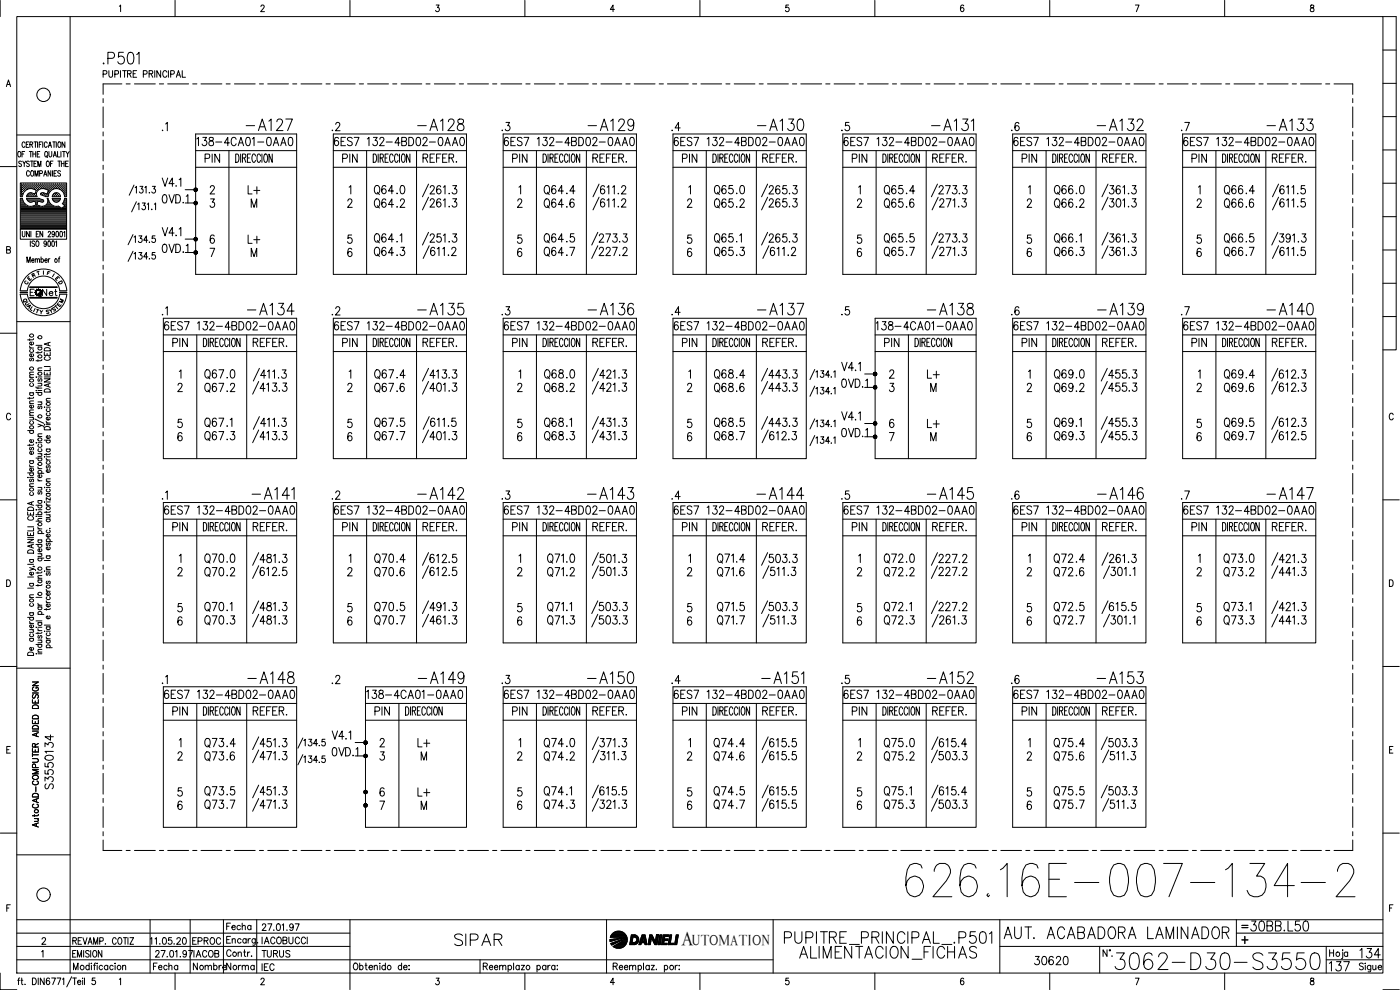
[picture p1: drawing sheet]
<svg xmlns="http://www.w3.org/2000/svg" width="420mm" height="297mm" viewBox="0 0 420 297" stroke-linecap="round" stroke-linejoin="round" font-family="sans-serif">
<defs><g id="words">
<text font-size="15" x="270.6" y="270.2">626.16E-007-134-2</text>
<text font-size="8.8" x="333.4" y="292.1">3062-D30-S3550</text>
<g font-size="7.5">
<text x="234.2" y="284.7">PUPITRE_PRINCIPAL_.P501</text>
<text x="238.8" y="288.9">ALIMENTACION_FICHAS</text>
</g>
<g font-size="7.1">
<text x="29.6" y="20.5">.P501</text>
<text x="72.7" y="40.6">-A127</text>
<text x="124.2" y="40.6">-A128</text>
<text x="175.3" y="40.6">-A129</text>
<text x="226.1" y="40.6">-A130</text>
<text x="278.3" y="40.6">-A131</text>
<text x="328.1" y="40.6">-A132</text>
<text x="378.9" y="40.6">-A133</text>
<text x="73" y="95.6">-A134</text>
<text x="124.2" y="95.6">-A135</text>
<text x="175.3" y="95.6">-A136</text>
<text x="226.1" y="95.6">-A137</text>
<text x="276.9" y="95.6">-A138</text>
<text x="328.1" y="95.6">-A139</text>
<text x="378.9" y="95.6">-A140</text>
<text x="74.4" y="151">-A141</text>
<text x="124.2" y="151">-A142</text>
<text x="175" y="151">-A143</text>
<text x="225.8" y="151">-A144</text>
<text x="276.9" y="151">-A145</text>
<text x="328.1" y="151">-A146</text>
<text x="378.9" y="151">-A147</text>
<text x="73" y="206.4">-A148</text>
<text x="124.2" y="206.4">-A149</text>
<text x="175" y="206.4">-A150</text>
<text x="227.5" y="206.4">-A151</text>
<text x="276.9" y="206.4">-A152</text>
<text x="328.1" y="206.4">-A153</text>
<text x="135.1" y="285">SIPAR</text>
<text x="300.2" y="282.9">AUT. ACABADORA LAMINADOR</text>
</g>
<g font-size="6.2">
<text x="111.1" y="59.6">Q64</text>
<text x="161.9" y="59.6">Q64</text>
<text x="213.1" y="59.6">Q65</text>
<text x="264.2" y="59.6">Q65</text>
<text x="315.4" y="59.6">Q66</text>
<text x="366.2" y="59.6">Q66</text>
<text x="111.1" y="74.1">Q64</text>
<text x="161.9" y="74.1">Q64</text>
<text x="213.1" y="74.1">Q65</text>
<text x="264.2" y="74.1">Q65</text>
<text x="315.4" y="74.1">Q66</text>
<text x="366.2" y="74.1">Q66</text>
<text x="111.1" y="78.3">Q64</text>
<text x="161.9" y="78.3">Q64</text>
<text x="213.1" y="78.3">Q65</text>
<text x="264.2" y="78.3">Q65</text>
<text x="315.4" y="78.3">Q66</text>
<text x="366.2" y="78.3">Q66</text>
<text x="60.3" y="118.9">Q67</text>
<text x="60.3" y="115">Q67</text>
<text x="111.1" y="118.9">Q67</text>
<text x="111.1" y="115">Q67</text>
<text x="162.3" y="118.9">Q68</text>
<text x="162.3" y="115">Q68</text>
<text x="213.1" y="118.9">Q68</text>
<text x="213.1" y="115">Q68</text>
<text x="315.4" y="118.9">Q69</text>
<text x="315.4" y="115">Q69</text>
<text x="366.2" y="118.9">Q69</text>
<text x="366.2" y="115">Q69</text>
<text x="60.3" y="129.5">Q67</text>
<text x="111.1" y="129.5">Q67</text>
<text x="162.3" y="129.5">Q68</text>
<text x="213.1" y="129.5">Q68</text>
<text x="315.4" y="129.5">Q69</text>
<text x="366.2" y="129.5">Q69</text>
<text x="60.3" y="174.3">Q70</text>
<text x="111.1" y="174.3">Q70</text>
<text x="163" y="174.3">Q71</text>
<text x="214.1" y="174.3">Q71</text>
<text x="264.2" y="174.3">Q72</text>
<text x="315" y="174.3">Q72</text>
<text x="366.2" y="174.3">Q73</text>
<text x="60.3" y="184.9">Q70</text>
<text x="111.1" y="184.9">Q70</text>
<text x="163" y="184.9">Q71</text>
<text x="214.1" y="184.9">Q71</text>
<text x="264.2" y="184.9">Q72</text>
<text x="315" y="184.9">Q72</text>
<text x="366.2" y="184.9">Q73</text>
<text x="60.3" y="188.7">Q70</text>
<text x="111.1" y="188.7">Q70</text>
<text x="163" y="188.7">Q71</text>
<text x="214.1" y="188.7">Q71</text>
<text x="264.2" y="188.7">Q72</text>
<text x="315" y="188.7">Q72</text>
<text x="366.2" y="188.7">Q73</text>
<text x="60.3" y="229.7">Q73</text>
<text x="161.9" y="229.7">Q74</text>
<text x="213.1" y="229.7">Q74</text>
<text x="264.2" y="229.7">Q75</text>
<text x="315" y="229.7">Q75</text>
<text x="60.3" y="244.1">Q73</text>
<text x="161.9" y="244.1">Q74</text>
<text x="213.1" y="244.1">Q74</text>
<text x="264.2" y="244.1">Q75</text>
<text x="315" y="244.1">Q75</text>
<text x="374.3" y="280.5">30BB.L50</text>
<text x="397.6" y="292.5">137</text>
<text x="406.8" y="288.6">134</text>
</g>
<text font-size="5.9" x="204.5" y="283.4">A</text>
<g font-size="5.7">
<text x="98.4" y="40.6">.2</text>
<text x="149.2" y="40.6">.3</text>
<text x="200.4" y="40.6">.4</text>
<text x="251.2" y="40.6">.5</text>
<text x="302.3" y="40.6">.6</text>
<text x="57.9" y="44.8">138-4CA01-0AA0</text>
<text x="99.1" y="44.8">6ES7 132-4BD02-0AA0</text>
<text x="149.9" y="44.8">6ES7 132-4BD02-0AA0</text>
<text x="201.1" y="44.8">6ES7 132-4BD02-0AA0</text>
<text x="251.9" y="44.8">6ES7 132-4BD02-0AA0</text>
<text x="303" y="44.8">6ES7 132-4BD02-0AA0</text>
<text x="353.8" y="44.8">6ES7 132-4BD02-0AA0</text>
<text x="73.4" y="59.3">L+</text>
<text x="117.8" y="59.3">.0</text>
<text x="168.6" y="59.3">.4</text>
<text x="219.8" y="59.3">.0</text>
<text x="270.9" y="59.3">.4</text>
<text x="321.7" y="59.3">.0</text>
<text x="372.5" y="59.3">.4</text>
<text x="111.1" y="63.5">Q64</text>
<text x="117.8" y="63.5">.2</text>
<text x="161.9" y="63.5">Q64</text>
<text x="168.6" y="63.5">.6</text>
<text x="213.1" y="63.5">Q65</text>
<text x="219.8" y="63.5">.2</text>
<text x="264.2" y="63.5">Q65</text>
<text x="315.4" y="63.5">Q66</text>
<text x="321.7" y="63.5">.2</text>
<text x="366.2" y="63.5">Q66</text>
<text x="372.5" y="63.5">.6</text>
<text x="73.4" y="74.1">L+</text>
<text x="117.8" y="78">.3</text>
<text x="168.6" y="78">.7</text>
<text x="168.6" y="73.7">.5</text>
<text x="219.8" y="78">.3</text>
<text x="321.7" y="78">.3</text>
<text x="372.5" y="78">.7</text>
<text x="372.5" y="73.7">.5</text>
<text x="98.4" y="95.6">.2</text>
<text x="149.2" y="95.6">.3</text>
<text x="200.4" y="95.6">.4</text>
<text x="251.2" y="95.6">.5</text>
<text x="302.3" y="95.6">.6</text>
<text x="48" y="100.2">6ES7 132-4BD02-0AA0</text>
<text x="99.1" y="100.2">6ES7 132-4BD02-0AA0</text>
<text x="149.9" y="100.2">6ES7 132-4BD02-0AA0</text>
<text x="201.1" y="100.2">6ES7 132-4BD02-0AA0</text>
<text x="261.8" y="100.2">138-4CA01-0AA0</text>
<text x="303" y="100.2">6ES7 132-4BD02-0AA0</text>
<text x="353.8" y="100.2">6ES7 132-4BD02-0AA0</text>
<text x="50.8" y="105.1">PIN</text>
<text x="101.6" y="105.1">PIN</text>
<text x="152.8" y="105.1">PIN</text>
<text x="203.6" y="105.1">PIN</text>
<text x="264.2" y="105.1">PIN</text>
<text x="305.5" y="105.1">PIN</text>
<text x="356.7" y="105.1">PIN</text>
<text x="66.7" y="114.7">.0</text>
<text x="71.3" y="118.9" transform="rotate(-90 71.3 118.9)">.2</text>
<text x="117.8" y="114.7">.4</text>
<text x="122.4" y="118.9" transform="rotate(-90 122.4 118.9)">.6</text>
<text x="168.6" y="114.7">.0</text>
<text x="173.2" y="118.9" transform="rotate(-90 173.2 118.9)">.2</text>
<text x="219.8" y="114.7">.4</text>
<text x="224.4" y="118.9" transform="rotate(-90 224.4 118.9)">.6</text>
<text x="277.3" y="114.7">L+</text>
<text x="321.7" y="114.7">.0</text>
<text x="326.3" y="118.9" transform="rotate(-90 326.3 118.9)">.2</text>
<text x="372.5" y="114.7">.4</text>
<text x="377.1" y="118.9" transform="rotate(-90 377.1 118.9)">.6</text>
<text x="117.8" y="129.1">.5</text>
<text x="219.8" y="129.1">.5</text>
<text x="277.3" y="129.5">L+</text>
<text x="372.5" y="129.1">.5</text>
<text x="60.3" y="133.3">Q67</text>
<text x="66.7" y="133.3">.3</text>
<text x="111.1" y="133.3">Q67</text>
<text x="117.8" y="133.3">.7</text>
<text x="162.3" y="133.3">Q68</text>
<text x="168.6" y="133.3">.3</text>
<text x="213.1" y="133.3">Q68</text>
<text x="219.8" y="133.3">.7</text>
<text x="315.4" y="133.3">Q69</text>
<text x="321.7" y="133.3">.3</text>
<text x="366.2" y="133.3">Q69</text>
<text x="372.5" y="133.3">.7</text>
<text x="48" y="155.6">6ES7 132-4BD02-0AA0</text>
<text x="98.4" y="151">.2</text>
<text x="99.1" y="155.6">6ES7 132-4BD02-0AA0</text>
<text x="149.2" y="151">.3</text>
<text x="149.9" y="155.6">6ES7 132-4BD02-0AA0</text>
<text x="200.4" y="151">.4</text>
<text x="201.1" y="155.6">6ES7 132-4BD02-0AA0</text>
<text x="251.2" y="151">.5</text>
<text x="251.9" y="155.6">6ES7 132-4BD02-0AA0</text>
<text x="302.3" y="151">.6</text>
<text x="303" y="155.6">6ES7 132-4BD02-0AA0</text>
<text x="353.8" y="155.6">6ES7 132-4BD02-0AA0</text>
<text x="50.8" y="160.5">PIN</text>
<text x="101.6" y="160.5">PIN</text>
<text x="152.8" y="160.5">PIN</text>
<text x="203.6" y="160.5">PIN</text>
<text x="254.7" y="160.5">PIN</text>
<text x="305.5" y="160.5">PIN</text>
<text x="356.7" y="160.5">PIN</text>
<text x="60.3" y="170">Q70</text>
<text x="66.7" y="173.9">.2</text>
<text x="66.7" y="170">.0</text>
<text x="111.1" y="170">Q70</text>
<text x="117.8" y="173.9">.6</text>
<text x="117.8" y="170">.4</text>
<text x="163" y="170">Q71</text>
<text x="168.6" y="173.9">.2</text>
<text x="168.6" y="170">.0</text>
<text x="214.1" y="170">Q71</text>
<text x="219.8" y="173.9">.6</text>
<text x="219.8" y="170">.4</text>
<text x="264.2" y="170">Q72</text>
<text x="315" y="170">Q72</text>
<text x="321.7" y="173.9">.6</text>
<text x="321.7" y="170">.4</text>
<text x="366.2" y="170">Q73</text>
<text x="372.5" y="173.9">.2</text>
<text x="372.5" y="170">.0</text>
<text x="117.8" y="184.5">.5</text>
<text x="219.8" y="184.5">.5</text>
<text x="321.7" y="184.5">.5</text>
<text x="66.7" y="188.4">.3</text>
<text x="117.8" y="188.4">.7</text>
<text x="168.6" y="188.4">.3</text>
<text x="219.8" y="188.4">.7</text>
<text x="321.7" y="188.4">.7</text>
<text x="372.5" y="188.4">.3</text>
<text x="98.4" y="206.4">.2</text>
<text x="149.2" y="206.4">.3</text>
<text x="200.4" y="206.4">.4</text>
<text x="251.2" y="206.4">.5</text>
<text x="302.3" y="206.4">.6</text>
<text x="50.8" y="215.9">PIN</text>
<text x="111.1" y="215.9">PIN</text>
<text x="152.8" y="215.9">PIN</text>
<text x="203.6" y="215.9">PIN</text>
<text x="254.7" y="215.9">PIN</text>
<text x="305.5" y="215.9">PIN</text>
<text x="60.3" y="225.4">Q73</text>
<text x="66.7" y="225.4">.4</text>
<text x="124.2" y="225.4">L+</text>
<text x="161.9" y="225.4">Q74</text>
<text x="168.6" y="225.4">.0</text>
<text x="213.1" y="225.4">Q74</text>
<text x="219.8" y="225.4">.4</text>
<text x="264.2" y="225.4">Q75</text>
<text x="315" y="225.4">Q75</text>
<text x="321.7" y="225.4">.4</text>
<text x="71.3" y="229.3" transform="rotate(-90 71.3 229.3)">.6</text>
<text x="173.2" y="229.3" transform="rotate(-90 173.2 229.3)">.2</text>
<text x="224.4" y="229.3" transform="rotate(-90 224.4 229.3)">.6</text>
<text x="326.3" y="229.3" transform="rotate(-90 326.3 229.3)">.6</text>
<text x="16.9" y="237.8" transform="rotate(-90 16.9 237.8)">S3550134</text>
<text x="60.3" y="239.9">Q73</text>
<text x="71.3" y="239.9" transform="rotate(-90 71.3 239.9)">.5</text>
<text x="161.9" y="239.9">Q74</text>
<text x="213.1" y="239.9">Q74</text>
<text x="224.4" y="239.9" transform="rotate(-90 224.4 239.9)">.5</text>
<text x="264.2" y="239.9">Q75</text>
<text x="315" y="239.9">Q75</text>
<text x="326.3" y="239.9" transform="rotate(-90 326.3 239.9)">.5</text>
<text x="66.7" y="243.8">.7</text>
<text x="124.2" y="240.2">L+</text>
<text x="168.6" y="243.8">.3</text>
<text x="219.8" y="243.8">.7</text>
<text x="321.7" y="243.8">.7</text>
<text x="309.4" y="290.7">30620</text>
</g>
<g font-size="5.3">
<text x="357.7" y="40.6" transform="rotate(-90 357.7 40.6)">.7</text>
<text x="275.2" y="63.5" transform="rotate(-90 275.2 63.5)">.6</text>
<text x="275.2" y="78" transform="rotate(-90 275.2 78)">.7</text>
<text x="275.2" y="73.7" transform="rotate(-90 275.2 73.7)">.5</text>
<text x="357.7" y="95.6" transform="rotate(-90 357.7 95.6)">.7</text>
<text x="357.7" y="151" transform="rotate(-90 357.7 151)">.7</text>
<text x="275.2" y="173.9" transform="rotate(-90 275.2 173.9)">.2</text>
<text x="275.2" y="170" transform="rotate(-90 275.2 170)">.0</text>
<text x="275.2" y="188.4" transform="rotate(-90 275.2 188.4)">.3</text>
<text x="275.2" y="225.4" transform="rotate(-90 275.2 225.4)">.0</text>
<text x="275.2" y="229.3" transform="rotate(-90 275.2 229.3)">.2</text>
<text x="275.2" y="243.8" transform="rotate(-90 275.2 243.8)">.3</text>
<text x="56.4" y="284.7">EPROC</text>
<text x="77.3" y="288.6">TURUS</text>
<text x="77.3" y="292.5">IEC</text>
</g>
<g font-size="4.9">
<text x="11.6" y="90">Net</text>
<text x="70.6" y="129.1" transform="rotate(-90 70.6 129.1)">.1</text>
<text x="172.5" y="129.1" transform="rotate(-90 172.5 129.1)">.1</text>
<text x="70.6" y="184.5" transform="rotate(-90 70.6 184.5)">.1</text>
<text x="172.5" y="184.5" transform="rotate(-90 172.5 184.5)">.1</text>
<text x="376.4" y="184.5" transform="rotate(-90 376.4 184.5)">.1</text>
<text x="172.5" y="239.9" transform="rotate(-90 172.5 239.9)">.1</text>
<text x="66.7" y="280.1">Fecha</text>
<text x="44.8" y="292.1">Fecha</text>
<text x="56.8" y="292.1">Nombre</text>
<text x="66.7" y="292.1">Norma</text>
</g>
<g font-size="4.4">
<text x="51.2" y="40.6" transform="rotate(-90 51.2 40.6)">.1</text>
<text x="121.4" y="73.7" transform="rotate(-90 121.4 73.7)">.1</text>
<text x="223.3" y="73.7" transform="rotate(-90 223.3 73.7)">.1</text>
<text x="325.3" y="73.7" transform="rotate(-90 325.3 73.7)">.1</text>
<text x="51.2" y="95.6" transform="rotate(-90 51.2 95.6)">.1</text>
<text x="325.3" y="129.1" transform="rotate(-90 325.3 129.1)">.1</text>
<text x="51.2" y="151" transform="rotate(-90 51.2 151)">.1</text>
<text x="274.5" y="184.5" transform="rotate(-90 274.5 184.5)">.1</text>
<text x="51.2" y="206.4" transform="rotate(-90 51.2 206.4)">.1</text>
<text x="274.5" y="239.9" transform="rotate(-90 274.5 239.9)">.1</text>
<text x="207.8" y="283.4">UTOMATION</text>
</g>
<g font-size="4">
<text x="7.1" y="85.4">E</text>
<text x="8.5" y="84.3">R</text>
<text x="15.5" y="85.4">E</text>
<text x="16.2" y="86.4">D</text>
<text x="5.6" y="92.1">Q</text>
<text x="6.3" y="92.8">U</text>
<text x="15.2" y="93.8">T</text>
<text x="16.6" y="92.1">M</text>
</g>
<text font-size="3.1" x="371.5" y="279.4">=</text>
</g></defs>
<!-- layer: XR-FG100|CART -->
<g fill="none" stroke="#000" stroke-width=".3">
<path d="M0 .1v4.9M5 5h410v287h-410zM21 5v287M35.8 1.9l.4-.4v2M52.5 .1v4.9M78.3 2l.3-.5 .5 .1 .2 .3-1.1 1.6h1.2M105 .1v4.9M130.9 1.5h.9l-.5 .8a.6 .6 0 0 1 .5 .9 .6 .6 0 0 1-1.1-.1M157.5 .1v4.9M184.4 2.8h-1.2l.8-1.3v2M210.1 .1v4.9M236.7 1.5h-.8l-.1 .9a.62 .62 0 0 1 .9 0 .62 .62 0 0 1-.1 .9 .62 .62 0 0 1-.9-.2"/>
<path d="M262.6 .1v4.9M289.2 1.8l-.4-.3a1.12 1.12 0 0 0 0 2 .59 .59 0 0 0 .5-.9 .59 .59 0 0 0-1-.1l-.1 .3M315 .1v4.9M340.7 1.5h1.1l-.8 2M367.5 .1v4.9M393.4 1.6v.5a.82 .82 0 0 1 .8 .4 .82 .82 0 0 1 0 .9 .65 .65 0 0 1-1-.4 .65 .65 0 0 1 .8-.7l.3-.3-.1-.4zM415 5h4v100h-4M415 15h4M1.9 26l.6-2 .7 2M2.2 25.3h.8M415 35h4M415 25h4"/>
<path d="M0 50h5M5 40.5h16M5.5 45.5h.2a.86 .86 0 0 1 .6 .8 .86 .86 0 0 1-.6 .8 1.2 1.2 0 0 1-.2-1.6zM6.2 56.8h.1M6.2 56.2h.1M6.2 55.6h.1M6.2 57.5h.1M6.2 58.1h.1M6.2 58.7h.1M6.2 59.7h.4M6.4 57.1h.2M6.4 56.5h.2"/>
<path d="M6.4 55.9h.2M6.4 55.2h.2M6.4 57.8h.2M6.4 58.4h.2M6.4 48.5a.41 .41 0 0 0-.6-.1 .41 .41 0 0 0 0 .7l.4 .1a.43 .43 0 0 1 .1 .7 .43 .43 0 0 1-.7-.2M6.5 55.1v.2M6.5 55.8v.2M6.5 56.4v.2M6.5 57.1v.1M6.5 57.7v.2M6.5 58.3v.2M6.6 46.2h.5"/>
<path d="M6.7 59.5h-.6v9.3h13.9v-9.3h-.6l-.2 .7M6.7 56.2h.2M6.7 57.5h.2M6.7 59.5l.6 1.4 1 .8M6.8 56.8h.1M6.8 55.5l.1 .1M6.8 58l.1 .1M6.8 56.1v.1M6.8 57.4v.1M6.8 48.3l.5 .8 .4-.8M7 57.1h.2M7 56.5h.2"/>
<path d="M7 55.9h.2M7 55.2h.2M7.1 55.1v.2M7.1 55.8v.2M7.1 56.4v.2M7.1 57.1v.1M7.3 49.1v.9M7.4 56.8h.1M7.4 56.2h.1M7.4 55.6h.1M7.4 45.5h-.8v1.6M7.4 55.5v.1"/>
<path d="M7.4 56.1v.1M7.4 56.8v.1M7.5 43l-.3-.4a.86 .86 0 0 0-.6 .8 .86 .86 0 0 0 .6 .8l.3-.4M7.7 56.5h.1M7.7 55.9h.1M7.7 55.2h.1M7.7 55.1v.2M7.7 55.8v.2M7.7 56.4v.2M7.9 43.3h.4M8 56.8h.1M8 56.2h.1"/>
<path d="M8 55.5l.1 .1M8 56.1v.1M8.1 59.7h3.6M8.1 58.7h.1M8.3 56.5h.2M8.3 55.9h.2M8.3 55.2h.2M8.3 58.4h.2M8.4 55.1v.2M8.4 55.8v.2M8.4 56.4v.2M8.4 58.3v.2"/>
<path d="M8.6 42.6h-.7v1.6h.7M8.6 56.2h.2M8.6 55.6h.2M8.6 58.7h.2M8.7 58.1h.1M8.7 55.5v.1M8.7 56.1v.1M8.7 58.7v.1M8.8 48.5l-.3-.2-.5 .2 .1 .5 .7 .3v.4l-.3 .3-.5-.3M8.8 45.5h.8M8.8 51.6a.47 .47 0 0 0-.5-.4 .47 .47 0 0 0-.3 .6v.4a.47 .47 0 0 0 .3 .7 .47 .47 0 0 0 .5-.4M8.9 56.5h.2"/>
<path d="M8.9 55.9h.2M8.9 55.2h.2M8.9 58.4h.2M9 43.3h.7v-.6l-.7-.1v1.6M9 55.1v.2M9 55.8v.2M9 56.4v.1M9 58.3v.2M9.1 48.3h.9M9.2 45.5v1.6M9.3 56.2h.1M9.3 58.7h.1"/>
<path d="M9.3 55.5l.1 .1M9.3 58l.1 .1M9.3 56.1v.1M9.3 58.7v.1M9.4 43.3l.4 .9M9.4 51.3l.1-.1a.86 .86 0 0 1 .6 .8 .86 .86 0 0 1-.6 .9 1.14 1.14 0 0 1-.1-1.6zM9.6 57.9h-.9M9.6 57.9l.9 .3 .4-1.1-1-.4a2.51 2.51 0 0 0-3.2 2.3M9.6 56.5h.1M9.6 55.9h.1M9.6 55.2h.1M9.6 58.4h.1"/>
<path d="M9.6 48.3v1.7M9.7 55.1v.2M9.7 55.8v.2M9.7 56.4v.1M9.7 58.3v.2M9.9 46.2h.8M9.9 45.5v1.6M9.9 56.2h.1M9.9 55.6h.1M9.9 58.7h.1M9.9 58.2h.1M9.9 55.5v.1"/>
<path d="M9.9 56.1v.1M9.9 58.7v.1M10.2 56.5h.2M10.2 55.9h.2M10.2 55.2h.2M10.2 58.4h.2M10.2 49.1h.5M10.2 42.6h.8M10.3 55.1v.2M10.3 55.8v.2M10.3 56.4v.2M10.3 58.3v.2"/>
<path d="M10.5 52.9v-1.7l.5 1.7 .4-1.7v1.7M10.5 56.8h.2M10.5 56.2h.2M10.5 55.6h.2M10.5 58.7h.2M10.6 55.5v.1M10.6 56.1v.1M10.6 56.8h.1M10.6 58.7v.1M10.6 42.6v1.6M10.7 58.1h.1M10.7 45.5v1.6"/>
<path d="M10.8 56.5h.2M10.8 55.9h.2M10.8 55.2h.2M10.9 55.1v.2M10.9 55.8v.2M10.9 56.4v.2M11 48.3h-.8v1.7h.8M11 57.1h.1M11.2 56.8h.1M11.2 56.2h.1M11.2 55.6h.1M11.2 46.2h.4"/>
<path d="M11.2 55.5v.1M11.2 56.1v.1M11.2 56.8v.1M11.3 42.6v1.6M11.3 50v-1.7l.5 1.7 .5-1.7v1.7M11.5 56.5h.1M11.5 55.9h.1M11.5 55.2h.1M11.6 55.1v.2M11.6 55.8v.2M11.6 56.4v.2M11.6 59.5h-3.6l.2 .6 .6 .4"/>
<path d="M11.7 59.5l.2 .1M11.8 43.3h.4M11.8 56.2h.1M11.8 55.6h.1M11.9 55.5v.1M11.9 56.1v.1M11.9 52.1l.7-.1v-.7l-.7-.1v1.7M11.9 45.5h-.7v1.6h.7M12.1 56.5h.2M12.1 55.9h.2M12.1 55.2h.2M12.2 55.1v.2"/>
<path d="M12.2 55.8v.2M12.2 56.4v.2M12.4 56.2h.2M12.5 55.5l.1 .1M12.5 58l.1 .1M12.5 56.1v.1M12.5 42.6h-.7v1.6M12.7 56.5h.2M12.7 55.9h.2M12.7 55.2h.2M12.7 58.4h.2M12.8 42.6v1.6"/>
<path d="M12.8 55.1v.2M12.8 55.8v.2M12.8 56.4v.1M12.8 58.3v.2M13.1 56.2h.1M13.1 55.6h.1M13.1 58.1h.1M13.1 52.9l.5-1.7 .5 1.7M13.1 55.5v.1M13.1 56.1v.1M13.1 58v.2M13.2 57.9l.9 .3 .4-1.1-1-.4a1.75 1.75 0 0 0-2 .3 1.75 1.75 0 0 0-.4 2h-3.1l.2-.6 .6-.5"/>
<path d="M13.2 57.9l-.4-.1a.42 .42 0 0 0-.5 .1 .42 .42 0 0 0 0 .5l1 .4M13.3 58.8l1.1 .2M13.3 52.3h.6M13.4 56.5h.1M13.4 55.9h.1M13.4 55.2h.1M13.4 58.4h.1M13.5 55.1v.2M13.5 55.8v.2M13.5 56.4v.2M13.5 58.3v.2M13.5 45.7l.3-.2a.86 .86 0 0 1 .6 .8 .86 .86 0 0 1-.6 .8l-.3-.4z"/>
<path d="M13.7 56.2h.1M13.7 58.7h.1M13.8 55.5v.1M13.8 56.1v.1M13.8 58.7v.1M13.9 46.8l.4 .5M14 56.5h.2M14 55.9h.2M14 55.2h.2M14 58.4h.2M14.1 48.4l.1-.1a.86 .86 0 0 1 .6 .9 .86 .86 0 0 1-.6 .8 1.2 1.2 0 0 1-.1-1.6zM14.1 55.1v.2"/>
<path d="M14.1 55.8v.2M14.1 56.4v.2M14.1 58.3v.2M14.2 43a.47 .47 0 0 0-.6-.4 .47 .47 0 0 0-.3 .6v.4a.47 .47 0 0 0 .3 .6 .47 .47 0 0 0 .6-.4M14.4 58.7h.1M14.4 56.8h.1M14.4 56.2h.1M14.4 55.6h.1M14.4 58.1h.1M14.4 59.5h-.2a1.67 1.67 0 0 1-.4 2 1.67 1.67 0 0 1-1.9 .3l-.8-.3 .3-1.2 1.4 .3 .3-.2-.2-.5-1-.3M14.4 55.5v.1M14.4 56.1v.1"/>
<path d="M14.4 56.8v.1M14.4 58v.2M14.4 59.5l.4 1.2 1.1 1M14.5 57.5h.1M14.5 44.2l.5-1.6 .5 1.6M14.6 57.1h.2M14.6 56.5h.2M14.6 55.9h.2M14.6 55.2h.2M14.6 57.8h.1M14.7 45.5v1.1l.4 .5 .4-.5v-1.1M14.7 43.7h.6"/>
<path d="M14.7 55.1v.2M14.7 55.8v.2M14.7 56.4v.2M14.7 57.1v.1M14.7 57.7h.1M15 56.2h.1M15 56.8h.1M15 55.5l.1 .1M15 56.1v.1M15.2 49.1h.4M15.2 51.2v1.7l-.8-1.7v1.7M15.3 56.5h.2"/>
<path d="M15.3 55.9h.2M15.3 55.2h.2M15.4 55.1v.2M15.4 55.8v.2M15.4 56.4v.2M15.6 56.2h.1M15.6 55.6h.1M15.7 56.8h-.1M15.7 55.5v.1M15.7 56.1v.1M15.7 51.2v1.7M15.8 59.7h2.2"/>
<path d="M15.8 42.6h.8M15.9 48.3h-.7v1.7M15.9 56.5h.2M15.9 55.9h.2M15.9 55.2h.2M16 47.1l.5-1.6 .4 1.6M16 55.1v.2M16 55.8v.2M16 56.4v.2M16.1 58.2l-.4 .8h2.4a1.23 1.23 0 0 0-.8-1.1 1.23 1.23 0 0 0-1.3 .3M16.1 58.4l-.1 .1M16.2 46.6h.6"/>
<path d="M16.2 52h.5M16.2 42.6v1.6M16.3 56.2h.1M16.3 58.7h.1M16.3 55.5l.1 .1M16.3 56.1v.1M16.3 58.1v.1M16.3 58.7v.1M16.4 58.1h.1M16.6 56.5h.1M16.6 55.9h.1M16.6 55.2h.1"/>
<path d="M16.6 58.4h.1M16.6 55.1v.2M16.6 55.8v.2M16.6 56.4v.1M16.6 58.3v.2M16.9 56.2h.1M16.9 55.6h.1M16.9 58.1h.1M16.9 58.7h.1M16.9 42.6v1.6M16.9 55.5v.1M16.9 56.1v.1"/>
<path d="M16.9 58v.2M16.9 58.7v.1M17 51.2h-.8v1.7h.8M17.2 56.5h.2M17.2 55.9h.2M17.2 55.2h.2M17.2 58.4h.2M17.3 45.5v1.6h.7M17.3 55.1v.2M17.3 55.8v.2M17.3 56.4v.1M17.3 58.3v.2"/>
<path d="M17.4 48.3h.8M17.5 56.2h.2M17.5 58.7h.2M17.6 42.7l.1-.1a.86 .86 0 0 1 .6 .8 .86 .86 0 0 1-.6 .8 1.2 1.2 0 0 1-.1-1.5zM17.6 55.5l.1 .1M17.6 56.1v.1M17.6 58.7v.1M17.8 48.3v1.7M17.8 56.5h.2M17.8 55.9h.2M17.8 55.2h.2M17.9 55.1v.2"/>
<path d="M17.9 55.8v.2M17.9 56.4v.2M18.2 51.5l-.6-.3-.3 .3 .1 .3a.7 .7 0 0 1 .6 1l-.4 .1-.3-.3M18.2 56.8h.1M18.2 56.2h.1M18.2 55.6h.1M18.2 55.5v.1M18.2 56.1v.1M18.2 56.8v.1M18.3 45.5v1.6M18.4 49.1h.8M18.4 48.3v1.7"/>
<path d="M18.5 56.5h.1M18.5 55.9h.1M18.5 55.2h.1M18.5 57.1h.1M18.5 55.1v.2M18.5 55.8v.2M18.5 56.4v.2M18.8 45.5h.8M18.8 56.2h.1M18.8 56.8h.1M18.8 55.5l.1 .1M18.8 56.1v.1"/>
<path d="M18.8 57.4h.1M18.9 57.5h.1M19.1 57.1h.2M19.1 56.5h.2M19.1 55.9h.2M19.1 55.2h.2M19.1 57.8h.2M19.2 45.5v1.6M19.2 55.1v.2M19.2 55.8v.2M19.2 56.4v.2M19.2 57.1v.1"/>
<path d="M19.2 57.7v.2M19.2 58.2l.2 .8h.6v-4.1h-13.9v4.1h.6M19.2 48.3v1.7M19.2 58.2a2.47 2.47 0 0 0-2.7-1.6 2.47 2.47 0 0 0-2.1 2.4M19.4 56.8h.2M19.4 56.2h.2M19.4 55.6h.2M19.4 57.5h.2M19.4 58.1h.2M19.5 42.6v1.6l-.9-1.6v1.6M19.5 58.7h.1M19.5 55.5v.1"/>
<path d="M19.5 56.1v.1M19.5 56.8v.1M19.5 57.4v.1M19.5 58v.2M19.5 58.7v.1M19.5 59.7h.4M19.7 49.1h.5M19.7 57.1h.2M19.7 56.5h.2M19.7 55.9h.2M19.7 55.2h.2M19.7 57.8h.2"/>
<path d="M19.7 58.4h.2M19.8 45.5l.5 .7 .5-.7M19.8 55.1v.2M19.8 55.8v.2M19.8 56.4v.2M19.8 57.1v.1M19.8 57.7v.2M19.8 58.3v.2M20.3 46.2v.9M20.5 48.3h-.8v1.7h.8M415 55h4M415 45h4"/>
<path d="M2 75l1-.2 .1-.2-.1-.5-1-.1v2l1-.2v-.7l-.3-.1M6.1 68.8v3h13.9v-3M6.2 64.5h13.7M6.2 64.1h13.7M6.2 63.8h13.7M6.2 63.5h13.7M6.2 63.2h13.7M6.2 62.9h13.7M6.2 62.6h12M6.2 62.2h11.7M6.2 61.9h2.3M6.2 61.6h1.6"/>
<path d="M6.2 61.3h1.2M6.2 60.9h1M6.2 60.6h.7M6.2 60.3h.6M6.2 60h.5M6.2 64.8h13.7M6.2 65.1h13.7M6.2 65.4h13.7M6.2 65.7h13.7M6.2 66h13.7M6.2 66.4h13.7M6.2 66.7h13.7"/>
<path d="M6.2 67h13.7M6.2 67.3h13.7M6.2 67.6h13.7M6.2 67.9h13.7M6.2 68.2h13.7M6.2 68.6h13.7M6.7 69.4v1.4l.3 .3 .5-.3v-1.4M8.1 78.7v-1.6l.5 1.6 .5-1.6v1.6M8.2 60h4.5M8.5 60.3h1.7M8.7 60.6l.7 .1 1.1-.4 .3 1.2-1.3 .4-1.3-.2M8.8 69.4v1.7l-.8-1.7v1.7"/>
<path d="M9.1 72.3v1.6M9.3 69.4v1.7M9.5 78.1h.7l-.1-.4a.5 .5 0 0 0-.6 .5 .5 .5 0 0 0 .6 .5l.1-.2M9.9 61.9h2.1M10.4 72.5l-.3-.2-.5 .2 .1 .4 .6 .3 .1 .5-.3 .2-.5-.2M10.6 78l.3-.4 .3 .1v1M10.6 77.6v1.1M10.6 60.3h.7M10.7 60.6h.5M10.8 60.9h.3M10.8 61.6h.3M10.8 61.3h.2"/>
<path d="M10.9 70.2h.4M11 72.4l.1-.1a.86 .86 0 0 1 .6 .8 .86 .86 0 0 1-.6 .8 1.2 1.2 0 0 1-.1-1.5zM11.2 78l.3-.4 .3 .1 .1 1M11.6 69.4h-.7v1.7h.7M11.7 60.3h1.3M12.3 77.9l.1-.2a.46 .46 0 0 1 .6 .5 .46 .46 0 0 1-.7 .3M12.3 77.1v1.6M12.8 69.4v1.7l-.8-1.7v1.7M13.3 61.9h2.9M13.5 78.1h.7l-.1-.4a.46 .46 0 0 0-.6 .5 .46 .46 0 0 0 .7 .3M13.9 61.6h1.6M13.9 72.8l-.1 .4a.42 .42 0 0 1-.6-.4 .42 .42 0 0 1 .7-.3v1.1l-.3 .3-.4-.2"/>
<path d="M14.1 61.3h1M14.4 60.9h.5M14.4 60.6h.2M14.5 69.8l.1-.3 .3-.1 .3 .5-.8 1.2h.8M14.5 60.3h.1M14.5 72.4l.2-.1a.96 .96 0 0 1 0 1.6l-.3-.3zM14.5 77.6v1.1M15 77.6l-.3 .1-.2 .4M15.7 72.4l.2-.1a.96 .96 0 0 1 0 1.6l-.3-.3zM15.9 60h2M16 61.7l.6 .2a1.45 1.45 0 0 1 1.7 .6l1.1-.6M16 60.2l.4 .3"/>
<path d="M16.1 60.2l-.4-.7h2.4l-.2 .6-.5 .4M16.2 60.3h1.4M16.3 70l-.1 .3a.42 .42 0 0 1-.6-.4 .42 .42 0 0 1 .7-.2v1.1l-.3 .3-.4-.3M16.4 60.6h1M16.7 72.6l.3-.3v1.6M16.9 69.5l.2-.1a.96 .96 0 0 1 0 1.7l-.3-.3zM17.5 77.6h.4M18 77.1l-.3 .3v1.3M18.1 69.5l.2-.1a.96 .96 0 0 1 0 1.7l-.3-.3zM18.5 62.6h1.4M19 60.9h.9M19 62.2h.9"/>
<path d="M19 61.3h.9M19.1 69.8l.3-.4v1.7M19.2 60.6h.7M19.2 60.2l-.5 .9 .8 .7M19.3 61.6h.6M19.3 60.3h.6M19.4 60h.5M19.6 61.9h.3M415 75h4M415 65h4M0 100h5M5 96.5h16"/>
<path d="M6.1 87.2h2.1M6.1 88.2a7 7 0 0 0 7 6.5 7 7 0 0 0 6.9-6.5M6.1 87.2a7 7 0 0 1 7-6.5 7 7 0 0 1 6.9 6.5M8.2 88.2a4.9 4.9 0 0 0 4.9 4.4 4.9 4.9 0 0 0 4.8-4.4M8.2 87.2a4.9 4.9 0 0 1 4.9-4.4 4.9 4.9 0 0 1 4.8 4.4M9 89.2h8.1M9 89.4h8.1M9 86.3h8.1M9 86.1h8.1M9.1 89.3h7.9M9.1 86.2h7.9M10.2 86.8h-1.1v1.9"/>
<path d="M11 92.8l.7 .2M11.3 92.9l-.3 1M12 93.1l.4 .5 .4-.4M12.4 93.6l-.1 .6M13 81.3v1M415 95h4M415 85h4M8.9 103.8l.1 .4 .4 .2M8.9 101.7v.5M8.9 119.2v.5M8.9 117.8h1.2M8.9 113.2h1.2"/>
<path d="M8.9 104.4h1.2M9.1 117.8a.49 .49 0 0 0 0 .7 .49 .49 0 0 0 .7 0 .49 .49 0 0 0 0-.7M9.1 115a.51 .51 0 0 0 0 .8 .51 .51 0 0 0 .8 0 .51 .51 0 0 0-.1-.8M9.1 107.5l-.2 .3 .1 .4h.3l.3-.6 .2-.1 .3 .3-.3 .5M9.1 104.9l-.1 .1a.52 .52 0 0 0 .5 .7 .52 .52 0 0 0 .3-.8M9.8 106.2a.51 .51 0 0 1 .1 .7 .51 .51 0 0 1-.7 0 .51 .51 0 0 1-.1-.7h.3v.8M9.8 102.6a.5 .5 0 0 1 .1 .7 .5 .5 0 0 1-.7 0 .5 .5 0 0 1 0-.7h.2v.9M10.1 119.2l-.1 .3h-1.7M10.1 112.4l-1.1 .1-.1 .4 .3 .3M10.1 111.7h-1.1l-.1 .4 .3 .3M10.1 101.6l-.4 .4h-1.4M10.8 117.2h.2z"/>
<path d="M10.8 116.1l.3 .3h1.5M10.8 117.8h1.8M10.8 103.6h1.8M10.9 113v.2zM11.4 113.1h1.2M11.4 105.5v.5M11.4 107.9v.5M11.4 116.1v.6M11.4 117.2h1.2M11.4 115h1.2M11.4 111.2h1.2M11.4 104.1h1.2"/>
<path d="M11.6 117.8a.51 .51 0 0 0 0 .7 .51 .51 0 0 0 .7 0 .51 .51 0 0 0 0-.7M11.6 113.6l-.2 .3 .2 .5 .5-.7h.4l.1 .4-.3 .3M11.6 104.1a.51 .51 0 0 0 0 .8 .51 .51 0 0 0 .7 0 .51 .51 0 0 0 0-.8M12.2 115l.4 .3-.1 .4-1.1 .1M12.6 110.4l-1.1 .1-.1 .4 .3 .3M12.6 107.9l-.4 .3h-1.4M12.6 105.4l-.4 .4h-1.4M13.3 113.7h1.8l-1.8 .9h1.8M13.3 111.6v.9h1.8v-.9M13.3 105.7v.9h1.8v-.9M13.3 113.1h1.8M13.3 110h1.8"/>
<path d="M13.4 117a.96 .96 0 0 1 1.1-.3 .96 .96 0 0 1 .6 .9h-1.8zM13.4 104.6a.96 .96 0 0 1 1.1-.3 .96 .96 0 0 1 .6 1h-1.8zM13.7 107a.54 .54 0 0 0-.4 .7 .54 .54 0 0 0 .7 .4h.4a.54 .54 0 0 0 .7-.4 .54 .54 0 0 0-.5-.7M14.1 106.1v.5M14.1 112v.5M14.5 102.9v.7M14.5 115.3v.7M15.1 119.5l-1.1 .1-.1 .4 .3 .3M15.1 115l-1.8 .6 1.8 .6M15.1 110.3v.9h-1.8M15.1 102.7l-1.8 .5 1.8 .6M3.2 124.4a.63 .63 0 0 0-.8-.4 .63 .63 0 0 0-.5 .7v.5a.63 .63 0 0 0 .5 .8 .63 .63 0 0 0 .8-.5"/>
<path d="M8.3 129.2h1.8M8.9 139.5l.1 .4 .4 .2M8.9 138.2h1.2M8.9 133.3v.5M8.9 125.2h1.2M8.9 124.6h1.2M8.9 121.1h1.2M9.1 138.2a.49 .49 0 0 0 0 .8 .49 .49 0 0 0 .7 0 .49 .49 0 0 0 0-.8M9.1 134.2l-.2 .3 .2 .5 .5-.7h.4l.1 .4-.3 .3M9.1 129.2a.51 .51 0 0 0 0 .7 .51 .51 0 0 0 .8 0 .51 .51 0 0 0-.1-.7M9.1 126.4a.51 .51 0 0 0 0 .8 .51 .51 0 0 0 .8 0 .51 .51 0 0 0-.1-.8M9.7 125.2l.4 .3-.1 .4-1.1 .1"/>
<path d="M9.8 135.5a.5 .5 0 0 1 .1 .7 .5 .5 0 0 1-.7 0 .5 .5 0 0 1 0-.7h.2v.8M9.8 131.9a.5 .5 0 0 1 .1 .7 .5 .5 0 0 1-.7 0 .5 .5 0 0 1 0-.7h.2v.9M9.8 121.6a.51 .51 0 0 1 0 .7 .51 .51 0 0 1-.7 0 .51 .51 0 0 1 0-.7h.3v.8M10.1 133.2l-.4 .4h-1.4M10.1 123.8l-1.1 .1-.1 .3 .3 .4M10.1 123l-1.1 .1-.1 .3 .3 .4M10.1 120.3l-1.1 .1-.1 .4 .3 .3M10.5 125.7l2.7 1.3M10.8 132.8h.2zM10.8 137.4h1.8M11.4 127.2l1.2 .5-1.2 .4M11.4 136.1h1.2"/>
<path d="M11.4 132.8h1.2M11.4 131h1.2M11.4 120.6h1.2M11.6 137.4a.49 .49 0 0 0 0 .7 .49 .49 0 0 0 .7 0 .49 .49 0 0 0 0-.7M11.6 134.6a.51 .51 0 0 0 0 .8 .51 .51 0 0 0 .7 0 .51 .51 0 0 0 0-.8M11.6 133.3a.51 .51 0 0 0 0 .8 .51 .51 0 0 0 .7 0 .51 .51 0 0 0 0-.8M11.6 121.8l-.2 .3 .1 .5h.3l.3-.7 .2-.1 .3 .3-.3 .5M12.2 136.1l.4 .4-.1 .3-1.1 .1M12.2 120.6l.4 .4-.1 .3-1.1 .1M12.6 130.2h-1.1l-.1 .4 .3 .4M12.6 127.7l.5 .2 .1 .3M13.3 127.4h.2z"/>
<path d="M13.3 132.1h1.8M13.4 137.1h.1M13.4 128.3a.96 .96 0 0 1 1.1-.3 .96 .96 0 0 1 .6 1h-1.8zM13.4 122.2h.1M13.9 137.5l.1 .3 .4 .2M13.9 126.4l.1 .3 .4 .2M13.9 136v.6M13.9 138h1.2M13.9 137.1h1.2M13.9 134.7h1.2M13.9 127.4h1.2M13.9 126.9h1.2"/>
<path d="M13.9 122.2h1.2M13.9 120.3h1.2M14.1 139.7l-.2 .3 .2 .5 .5-.7h.4l.1 .4-.3 .3M14.1 138.5l-.1 .1a.52 .52 0 0 0 .5 .7 .52 .52 0 0 0 .3-.8M14.1 134.7l-.1 .2a.52 .52 0 0 0 .5 .7 .52 .52 0 0 0 .3-.9M14.1 132.1l-.1 .1a.52 .52 0 0 0 .5 .7 .52 .52 0 0 0 .3-.8M14.1 123.9l-.1 .1a.52 .52 0 0 0 .5 .8 .52 .52 0 0 0 .3-.9M14.1 122.6a.49 .49 0 0 0 0 .7 .49 .49 0 0 0 .7 0 .49 .49 0 0 0 0-.7M14.8 130.7l.2 .2a.52 .52 0 0 1-.5 .7 .52 .52 0 0 1-.4-.8l.3-.1v.9M14.8 125.2l.2 .1a.52 .52 0 0 1-.5 .7 .52 .52 0 0 1-.4-.7l.3-.1v.8M15.1 136l-.4 .3h-1.4M418.1 124.4a.61 .61 0 0 0-.7-.4 .61 .61 0 0 0-.5 .7v.5a.61 .61 0 0 0 .5 .8 .61 .61 0 0 0 .7-.5"/>
<path d="M0 150h5M8.3 159.7v1h1.8v-1M8.3 153.6v.9h1.8v-.9M8.3 143.2h.2zM8.3 158.1h1.8M8.3 141.9h1.8M8.4 152.4a.96 .96 0 0 1 1.1-.2 .96 .96 0 0 1 .6 .9h-1.8zM8.7 155a.56 .56 0 0 0-.4 .6 .56 .56 0 0 0 .7 .5h.4a.56 .56 0 0 0 .7-.5 .56 .56 0 0 0-.4-.6M8.9 146h1.2M8.9 143.2h1.2M8.9 140.1h1.2M9.1 147.8a.51 .51 0 0 0 0 .7 .51 .51 0 0 0 .8 0 .51 .51 0 0 0-.1-.7"/>
<path d="M9.1 143.7l-.2 .3 .1 .5h.3l.3-.7 .2-.1 .3 .3-.3 .6M9.1 141.9a.49 .49 0 0 0 0 .7 .49 .49 0 0 0 .7 0 .49 .49 0 0 0 0-.7M9.1 154v.5M9.5 150.7v.7M9.8 140.5a.5 .5 0 0 1 .1 .7 .5 .5 0 0 1-.7 0 .5 .5 0 0 1 0-.7h.2v.9M10.1 158.4v.9h-1.8M10.1 150.5l-1.8 .6 1.8 .5M10.1 145.1l-1.1 .1-.1 .4 .3 .4M10.8 152.9h.2zM10.8 151.6h1.8M10.8 156.4h1.8M10.8 154.4h1.8"/>
<path d="M10.9 155h.1M11.4 158.1l.1 .4 .4 .2M11.4 143.7l.1 .3 .4 .3M11.4 140.1l.1 .3 .4 .2M11.4 146.2h1.2M11.4 158.7h1.2M11.4 154.9h1.2M11.4 152.9h1.2M11.4 150.2h1.2M11.4 144.3h1.2M11.4 142h1.8M11.4 140.6h1.2"/>
<path d="M11.6 154.4a.51 .51 0 0 1 0-.7 .51 .51 0 0 1 .7 0 .51 .51 0 0 1 0 .7M11.6 151.6l-.1 .1a.52 .52 0 0 0 .5 .7 .52 .52 0 0 0 .3-.8M11.6 150.2a.49 .49 0 0 0 0 .7 .49 .49 0 0 0 .7 0 .49 .49 0 0 0 0-.7M11.6 147.5l-.2 .3 .1 .4h.3l.3-.6 .2-.1 .3 .3-.3 .5M11.6 142a.51 .51 0 0 1 0-.7 .51 .51 0 0 1 .7 0 .51 .51 0 0 1 0 .7M12.2 146.2l.4 .4-.1 .4-1.1 .1M12.3 142.4a.5 .5 0 0 1 .1 .8 .5 .5 0 0 1-.7 0 .5 .5 0 0 1 0-.8h.2v.9M12.6 155.6h-1.1l-.1 .4 .3 .4M13.3 146.2h.2zM13.4 150.5v.2zM13.9 151l.1 .4 .4 .2M13.9 153.4v.5"/>
<path d="M13.9 155.7h1.2M13.9 154.5h1.2M13.9 151.6h1.2M13.9 150.6h1.2M13.9 148.1h1.2M13.9 146.2h1.2M13.9 144.4h1.2M14.1 159l-.1 .2a.51 .51 0 0 0 .5 .7 .51 .51 0 0 0 .3-.9M14.1 155.7l-.1 .2a.51 .51 0 0 0 .5 .7 .51 .51 0 0 0 .3-.9M14.1 148.1a.49 .49 0 0 0 0 .7 .49 .49 0 0 0 .7 0 .49 .49 0 0 0 0-.7M14.1 146.8l-.1 .1a.52 .52 0 0 0 .5 .7 .52 .52 0 0 0 .3-.8M14.7 154.5l.4 .3-.1 .4-1.1 .1"/>
<path d="M14.8 140.9l.2 .1a.52 .52 0 0 1-.5 .8 .52 .52 0 0 1-.4-.8l.3-.1v.9M15 158.5l-.1 .1M15.1 153.4l-.4 .3h-1.4M15.1 149.3v.8l-1.2-.8v.8M15.1 143.7h-1.1l-.1 .4 .3 .3M415 150h4.9M2 174a1.01 1.01 0 0 1 1.2 1 1.01 1.01 0 0 1-1.2 1zM8.3 161.8h1.8l-1.8 1h1.8M8.3 176.5h1.8M8.3 173.1h1.8M8.3 169.3h1.8M8.3 161.2h1.8"/>
<path d="M8.4 165.3a.96 .96 0 0 1 1.1-.3 .96 .96 0 0 1 .6 1h-1.8zM8.9 170.3l1.2 .4-1.2 .4M8.9 179.3h1.2M8.9 175h1.2M8.9 167.9h1.2M9.1 175a.49 .49 0 0 0 0 .7 .49 .49 0 0 0 .7 0 .49 .49 0 0 0 0-.7M9.1 167.9a.51 .51 0 0 0 0 .7 .51 .51 0 0 0 .8 0 .51 .51 0 0 0-.1-.7M9.1 160.1v.6M9.5 163.5v.7M9.8 171.7l.2 .1a.53 .53 0 0 1-.5 .7 .53 .53 0 0 1-.4-.8h.3v.8M10 169.9v.2v-.2l.4 .2M10.1 178.5h-1.1l-.1 .4 .3 .4"/>
<path d="M10.1 170.7l.5 .2 .1 .3M10.1 163.3l-1.8 .6 1.8 .6M10.8 179.2h1.8M10.8 163.4h1.8M11.4 171.6v.5M11.4 175.4v.5M11.4 174h1.2M11.4 173.5h1.2M11.4 167.5h1.8M11.4 166.1h1.2M11.4 162h1.2M11.4 160.1h1.8"/>
<path d="M11.6 174l-.1 .1a.52 .52 0 0 0 .5 .8 .52 .52 0 0 0 .3-.9M11.6 167.5a.49 .49 0 0 0 0 .7 .49 .49 0 0 0 .7 0 .49 .49 0 0 0 0-.7M11.6 163.4a.51 .51 0 0 0 0 .7 .51 .51 0 0 0 .7 0 .51 .51 0 0 0 0-.7M11.6 162a.49 .49 0 0 0 0 .7 .49 .49 0 0 0 .7 0 .49 .49 0 0 0 0-.7M11.6 160.1a.51 .51 0 0 1 0-.7 .51 .51 0 0 1 .7 0 .51 .51 0 0 1 0 .7M12.2 166.1l.4 .4-.1 .4h-1.1M12.3 164.7a.5 .5 0 0 1 .1 .7 .5 .5 0 0 1-.7 0 .5 .5 0 0 1 0-.7h.2v.9M12.6 175.3l-.4 .4h-1.4M12.6 172.7h-1.1l-.1 .4 .3 .4M12.6 171.5l-.4 .4h-1.4M13.3 171.4h.2zM13.3 168.2h1.8"/>
<path d="M13.9 176.8l.1 .4 .4 .2M13.9 177.4h1.2M13.9 171.4h1.2M13.9 170.8h1.2M13.9 166.8h1.2M13.9 162.5h1.8M14.1 179.1a.49 .49 0 0 0 0 .7 .49 .49 0 0 0 .7 0 .49 .49 0 0 0 0-.7M14.1 174.4l-.2 .3 .1 .4h.3l.3-.7h.2l.3 .3-.3 .4M14.1 171.8l-.2 .3 .1 .4h.3l.3-.6 .2-.1 .3 .3-.3 .5M14.1 166.8l-.1 .1a.52 .52 0 0 0 .5 .7 .52 .52 0 0 0 .3-.8M14.1 162.9l-.2 .3 .2 .5 .5-.7h.4l.1 .4-.3 .3M14.1 162.5a.49 .49 0 0 1 0-.7 .49 .49 0 0 1 .7 0 .49 .49 0 0 1 0 .7"/>
<path d="M14.8 177.8a.5 .5 0 0 1 0 .7 .5 .5 0 0 1-.6 0 .5 .5 0 0 1-.1-.6l.3-.1v.8M14.8 164.1l.2 .1a.53 .53 0 0 1-.5 .8 .53 .53 0 0 1-.4-.8l.3-.1v.9M14.8 160.3l.2 .1a.52 .52 0 0 1-.5 .8 .52 .52 0 0 1-.4-.8l.3-.1v.8M15.1 170.1l-1.1 .1-.1 .3 .3 .3M417 174a1 1 0 0 1 1.1 1 1 1 0 0 1-1.1 1zM0 200h5M8.3 185.2h1.8M8.6 195.8a.93 .93 0 0 1 1-.1 .93 .93 0 0 1 .5 1h-1.8zM8.9 186.5l.1 .3 .4 .3M8.9 191.5h1.2M8.9 188.9h1.2M8.9 187.1h1.2"/>
<path d="M8.9 183.8h1.2M9.1 191.5a.51 .51 0 0 0 0 .8 .51 .51 0 0 0 .8 0 .51 .51 0 0 0-.1-.8M9.1 190.2a.49 .49 0 0 0 0 .7 .49 .49 0 0 0 .7 0 .49 .49 0 0 0 0-.7M9.1 185.2a.49 .49 0 0 0 0 .7 .49 .49 0 0 0 .7 0 .49 .49 0 0 0 0-.7M9.1 183.8a.51 .51 0 0 0 0 .8 .51 .51 0 0 0 .8 0 .51 .51 0 0 0-.1-.8M9.1 181.1l-.1 .1a.52 .52 0 0 0 .5 .7 .52 .52 0 0 0 .3-.8M9.7 188.9l.4 .4-.1 .4h-1.1M9.8 194.3a.5 .5 0 0 1 .1 .7 .5 .5 0 0 1-.7 0 .5 .5 0 0 1 0-.7h.2v.8M9.8 187.5a.5 .5 0 0 1 .1 .7 .5 .5 0 0 1-.7 0 .5 .5 0 0 1 0-.7h.2v.9M10.8 196.2h.2zM10.8 188.2h.2zM10.8 193.4h1.8"/>
<path d="M10.8 186.3h1.8M11.4 188.6l.1 .4 .4 .2M11.4 181l.1 .3 .4 .3M11.4 196.2h1.2M11.4 195.7h1.2M11.4 192.1h1.2M11.4 189.7v.5M11.4 189.2h1.2M11.4 188.2h1.2M11.4 186.8h1.2M11.4 184.3h1.8M11.4 182.1h1.2"/>
<path d="M11.4 181.6h1.2M11.6 193.4a.51 .51 0 0 0 0 .7 .51 .51 0 0 0 .7 0 .51 .51 0 0 0 0-.7M11.6 190.7l-.2 .3 .2 .5 .5-.8h.4l.1 .5-.3 .3M11.6 186.8a.51 .51 0 0 0 0 .7 .51 .51 0 0 0 .7 0 .51 .51 0 0 0 0-.7M11.6 184.3a.51 .51 0 0 1 0-.7 .51 .51 0 0 1 .7 0 .51 .51 0 0 1 0 .7M11.6 182.1a.49 .49 0 0 0 0 .7 .49 .49 0 0 0 .7 0 .49 .49 0 0 0 0-.7M12.2 192.1l.4 .3-.1 .4-1.1 .1M12.6 194.8l-1.1 .1-.1 .4 .3 .4M12.6 189.7l-.4 .3h-1.4M13.3 189.4h.2zM13.3 187.6h1.8M13.9 191.1l.1 .4 .4 .2"/>
<path d="M13.9 180.3l.1 .3 .4 .2M13.9 194.3h1.8M13.9 192.1h1.2M13.9 191.7h1.2M13.9 189.4h1.2M13.9 188.1h1.2M13.9 182.6v.5M13.9 180.8h1.2M14.1 194.3a.49 .49 0 0 1 0-.7 .49 .49 0 0 1 .7 0 .49 .49 0 0 1 0 .7M14.1 192.1l-.1 .2a.52 .52 0 0 0 .5 .7 .52 .52 0 0 0 .3-.9M14.1 189.9l-.1 .1a.52 .52 0 0 0 .5 .8 .52 .52 0 0 0 .3-.9M14.1 188.1l-.1 .1a.52 .52 0 0 0 .5 .7 .52 .52 0 0 0 .3-.8"/>
<path d="M14.8 184.8a.5 .5 0 0 1 0 .7 .5 .5 0 0 1-.6 .1 .5 .5 0 0 1-.1-.7l.3-.1v.9M14.8 181.3l.2 .1a.53 .53 0 0 1-.5 .7 .53 .53 0 0 1-.4-.8h.3v.8M15.1 182.5l-.4 .4h-1.4M415 200h4.9M5 200.5h16M9.7 216.1v1h1.8v-1M9.7 210v.9h1.8v-.9M9.7 204.6h1.8l-1.8 1.1h1.8M9.7 219.4h1.8M9.7 207.9h1.8M9.8 218a.97 .97 0 0 1 1.2-.3 .97 .97 0 0 1 .5 1h-1.8zM9.8 214.9a.97 .97 0 0 1 1.2-.3 .97 .97 0 0 1 .5 1.1h-1.8z"/>
<path d="M10 211.7a.94 .94 0 0 1 1.1-.1 .94 .94 0 0 1 .4 1h-1.8zM10 208.4l-.3 .4 .3 .7 .4-.2 .6-.9h.3l.2 .4-.2 .7M10.2 206.1a.61 .61 0 0 0-.5 .8 .61 .61 0 0 0 .7 .4h.4a.6 .6 0 0 0 .7-.6 .6 .6 0 0 0-.7-.6v.5M10.6 210.3v.6M10.6 216.5v.6M11.5 219.8l-1.8 .7 1.8 .6M2 224.9h.7M3.1 224h-1.1v2h1.1M9.7 227.6h1.3l.5 .5-.2 .5-1.6 .1M9.7 224.6v1h1.8M9.7 226.5h1.8M9.7 225.9v1.1"/>
<path d="M9.8 238.3a.97 .97 0 0 1 1.2-.2 .97 .97 0 0 1 .5 1h-1.8zM9.8 232.9a.87 .87 0 0 1 1.1-.3 .87 .87 0 0 1 .5 .9 .87 .87 0 0 1-1 .4 .87 .87 0 0 1-.6-1zM10.2 234.3a.59 .59 0 0 0-.5 .7 .59 .59 0 0 0 .7 .5h.4a.59 .59 0 0 0 .7-.5 .59 .59 0 0 0-.4-.7M10.6 224.1l-.1-.9-.6-.1-.2 1h1.8M10.7 230.3l-.1-.9-.7-.1-.2 1h1.8M10.9 239.8v.8M11.5 239.6l-1.8 .6 1.8 .6M11.5 230.9h-1.8l1.8 .6-1.8 .7h1.8M417 224.9h.7M418 224h-1v2h1M0 250h5M5 256.5h16"/>
<path d="M10.2 241.3a.59 .59 0 0 0-.5 .7 .59 .59 0 0 0 .7 .4h.4a.59 .59 0 0 0 .7-.4 .59 .59 0 0 0-.4-.7M10.3 245.6h1.2M10.3 244.4v.6M10.9 247.1v.8M11.2 245.6l.3 .4-.1 .4-1.1 .1M11.5 246.9l-1.8 .6 1.8 .6M11.5 244.3l-.3 .5h-1.5M415 250h4.9M2 272.4h.7M3.1 271.5h-1.1v2M5 276h410M5 280h100"/>
<path d="M45 276v16M57.1 276v16M67.1 276v16M77 276v16M105 276v21M182 276v16M184 280h3.3M184.1 279.9h3.1M184.4 279.7h2.5M184.6 279.6h2M185 279.5h1.3M232 276v16"/>
<path d="M300.1 276v16M371.1 280h43.9M417 272.4h.7M418 271.5h-1v2M0 292v5h5M5 284h100M5 288h227M5.3 294.1h.6M5.9 293.4l-.4 .4v1.6M6.3 294.1h.6M6.5 293.4v1.6l.4 .4M7.5 295.3h.1"/>
<path d="M9.7 293.4a1.01 1.01 0 0 1 1.2 1 1.01 1.01 0 0 1-1.2 1zM11.5 293.4v2M13.3 293.4v2l-1.2-2v2M14.9 293.7l-.4-.3a1.12 1.12 0 0 0-.1 2 .56 .56 0 0 0 .6-.5 .56 .56 0 0 0-.5-.6 .56 .56 0 0 0-.6 .5M15.5 293.4h1.1l-.8 2M17.1 293.4h1.1l-.8 2M18.8 293.8l.3-.4v2M21.5 293.1l-1.5 3M21.8 293.4h1.1M22.4 293.4v2M23.3 294.7h1l-.2-.5a.58 .58 0 0 0-.8 .6 .58 .58 0 0 0 1 .3M24.8 293.4v.2z"/>
<path d="M24.8 294.1v1.3M25.4 293.4v2M28.5 293.4h-.8l-.1 .9a.63 .63 0 0 1 1 0 .63 .63 0 0 1-.1 .9 .63 .63 0 0 1-.9-.2M35.8 293.9l.4-.4v2M52.5 292v5M78.3 293.9l.3-.4 .5 .1 .2 .3-1.1 1.6h1.2M130.9 293.5h.9l-.5 .7a.6 .6 0 0 1 .5 1 .6 .6 0 0 1-1.1-.1M144.1 288v4M157.5 292v5M183 282h1.9M183 282.1h1.4M183 282.3h.9"/>
<path d="M183.1 281.9l3.1-.3-3.1 .9zM183.1 282.4h.3M183.2 281.9h2.2M183.2 281.2h4.6M183.2 281.1h4.9M183.3 281h4.7M183.3 283.1l.3 .4M183.3 283.1l3.2-1.2 .2 .2-3.1 1.5M183.3 280.8h4.7M183.3 283.1h1.3M183.3 283.2h1M183.4 280.7h4.5"/>
<path d="M183.4 283.4h.6M183.5 280.5h4.3M183.5 283.5h.2M183.6 280.4h4.1M183.6 282.9h1.3M183.7 280.3h3.9M183.7 280.2a2.57 2.57 0 0 1 4.4 .9l-2 .3-.2-.2h-2.8zM183.8 280.1h3.7M184 282.8h1.1M184.1 284h3.1M184.1 281.8h1.7M184.1 283.9h3.3"/>
<path d="M184.2 284.2h2.8M184.4 282.7h1M184.4 294.8h-1.2l.8-1.3v2M184.4 283.8h3.1M184.5 284.3h2.3M184.6 283.6h3M184.7 282.6h1M184.8 284.5h1.6M184.9 283.5h2.8M185.1 282.4h.9M185.1 283.4h2.7M185.2 281.6h1"/>
<path d="M185.3 283.2h2.6M185.5 282.3h.8M185.6 283.1h2.4M185.8 282.9h2.2M185.8 282.1h.8M186 281.3h.7M186.1 282.8h2M186.2 282h.4M186.3 282.7h1.8M186.3 281.7l1.2-.2-1 .3zM186.4 281.8h.4M186.5 282.6h1.7"/>
<path d="M186.6 281.6h.6M186.8 282.4h1.4M186.8 282.1h1.4M186.9 282h1.4M186.9 282.3h1.3M187 281.3h.4M187.1 281.5h.2M187.2 281.9h1.1M187.5 281.8h.7M187.7 281.5h.5M187.8 281.6h.4M188.1 281.3l-1.3 .8 .1 .2-2.9 1.7"/>
<path d="M188.2 281.3a2.6 2.6 0 0 1-1.1 2.8 2.6 2.6 0 0 1-3.1-.1M189 283.2h2.1M189 283.4h1.8M189.1 282.9h2.2M189.1 283.1h2.1M189.1 282.7h.6M189.1 282.8h2.3M189.1 282.6h.6M189.2 282.3h.6M189.2 282.4h.5M189.2 282h.6M189.2 282.1h.6"/>
<path d="M189.3 281.9h.6M189.3 281.8h.6M189.3 281.6h.6M189.3 281.5h.6M189.4 281.3h.5M189.4 281.2h2.1M189.4 281.1h2M189.4 281h1.9M189.4 280.8h1.7M189.4 280.7h1.6M189.5 280.5h1a1.51 1.51 0 0 1 1.2 1.5 1.51 1.51 0 0 1-1.2 1.4h-1.5zM189.5 280.5h1.2"/>
<path d="M189.9 281.2l-.2 1.6h.8M190.5 281.2a.78 .78 0 0 1 .6 .7 .78 .78 0 0 1-.6 .8M190.7 282.7h.8M190.8 281.3h.8M190.9 282.6h.7M191 281.5h.6M191 282.4h.6M191.1 281.6h.5M191.1 282.3h.6M191.1 281.8h.6M191.1 282.1h.6M191.1 282h.6"/>
<path d="M191.1 281.9h.6M191.7 283.4h.7M191.8 283.2h.6M191.9 283.1h.5M191.9 282.9h.6M191.9 282.8h2.2M192 282.7h2.1M192 282.6h2M192.1 282.4h1.9M192.1 282.3h.6M192.2 282.1h.6M192.2 282h.6"/>
<path d="M192.2 281.9h.7M192.3 281.8h.6M192.3 281.6h.7M192.4 281.5h.6M192.4 281.3h.6M192.4 281.2h1.3M192.5 281.1h1.2M192.6 281h1.1M192.6 280.8h1M192.7 280.7h.9M192.7 280.5h.9l.6 2.9h-.6l-.1-.5h-1l-.2 .5h-.6zM192.7 280.5h.9"/>
<path d="M193.1 281.2l.2 1.1h-.6zM193.1 281.3h.7M193.2 281.5h.6M193.2 281.8h.6M193.2 281.6h.6M193.3 281.9h.6M193.3 282h.6M193.3 282.1h.6M193.3 282.3h.7M193.5 282.9h.6M193.5 283.1h.6M193.5 283.2h.6"/>
<path d="M193.5 283.4h.7M194.6 283.2h.6M194.6 283.4h.6M194.6 282.9h.6M194.6 283.1h.6M194.6 282.7h.7M194.6 282.8h.6M194.7 282.4h.6M194.7 282.6h.6M194.7 282.1h.7M194.7 282.3h.7M194.8 282h.6"/>
<path d="M194.8 281.9h.6M194.8 281.8h.7M194.9 281.6h.6M194.9 281.5h.6M194.9 281.3h1.1M194.9 281.2h1.1M194.9 281.1h1M194.9 281h1M195 280.8h.8M195 280.7h.7M195 280.5h.7M195 280.5l-.5 2.9"/>
<path d="M195.6 281.5h.5M195.7 281.6h.5M195.7 281.8h.6M195.8 281.9h.5M195.8 282h.6M195.9 282.1h.5M196 282.3h.5M196 282.4h.6M196.1 282.6h1.2M196.2 282.7h1.1M196.2 282.8h1M196.3 282.9h.9"/>
<path d="M196.3 283.1h.9M196.4 283.2h.8M196.5 283.4h.6M196.7 282.4h.6M196.7 282.1h.7M196.7 282.3h.6M196.8 282h.6M196.8 281.9h.6M196.8 281.8h.6M196.8 281.6h.6M196.8 281.5h.7M196.9 281.3h.6"/>
<path d="M196.9 281.2h.6M196.9 281.1h.6M196.9 281h.7M197 280.8h.6M197 280.7h.6M197 280.5l-.3 2.1-1-2.1h-.7l-.5 2.9h.7l.3-2.1 1 2.1h.6l.6-2.9h-.7h.7M197 280.5h.6M197.5 283.4h.7M197.6 283.1h.6M197.6 283.2h.6M197.6 282.8h.6M197.6 282.9h.6"/>
<path d="M197.7 282.7h.6M197.7 282.4h.6M197.7 282.6h.6M197.7 282.1h.7M197.7 282.3h.6M197.8 282h.6M197.8 281.9h.6M197.8 281.8h.6M197.8 281.6h.7M197.9 281.5h.6M197.9 281.3h.6M197.9 281.2h.6"/>
<path d="M197.9 281.1h.6M198 281h.6M198 280.8h.6M198 280.7h.6M198 280.5h.6l-.4 2.9h-.7zM198 280.5h.6M198.5 283.4h1.7M198.6 283.1h1.6M198.6 283.2h1.6M198.6 282.8h.6M198.6 282.9h.6M198.7 282.6h.6"/>
<path d="M198.7 282.7h.5M198.7 282.3h.6M198.7 282.4h.6M198.8 282h1.6M198.8 282.1h1.6M198.8 281.9h1.6M198.8 281.8h1.6M198.8 281.6h.6M198.9 281.5h.5M198.9 281.3h.5M198.9 281.2h.6M198.9 281.1h.6"/>
<path d="M199 281h1.6M199 280.8h1.6M199 280.7h1.6M199 280.5h1.6M199.1 280.5h1.6l-.1 .5h-1.1l-.1 .7h1v.5h-1.1l-.1 .8h1v.4h-1.7zM200.5 283.4h1.6M200.6 283.1h1.6M200.6 283.2h1.6M200.6 282.8h.6M200.6 282.9h.6M200.7 282.6h.5M200.7 282.7h.5"/>
<path d="M200.7 282.3h.6M200.7 282.4h.6M200.7 282h.6M200.7 282.1h.6M200.8 281.9h.5M200.8 281.8h.6M200.8 281.6h.6M200.9 281.5h.5M200.9 281.3h.5M200.9 281.2h.6M200.9 281.1h.6M201 281h.5"/>
<path d="M201 280.8h.5M201 280.5h.6l-.4 2.5h1l-.1 .4h-1.6zM201 280.7h.5M201 280.5h.5M202.5 283.2h.6M202.5 283.4h.6M202.5 282.9h.7M202.5 283.1h.7M202.6 282.8h.6M202.6 282.6h.6M202.6 282.7h.6M202.6 282.3h.7"/>
<path d="M202.6 282.4h.6M202.7 282h.6M202.7 282.1h.6M202.7 281.9h.6M202.7 281.8h.7M202.8 281.6h.6M202.8 281.5h.6M202.8 281.3h.7M202.8 281.2h.7M202.9 281.1h.6M202.9 281h.6M202.9 280.8h.6"/>
<path d="M202.9 280.5h.7l-.5 2.9h-.6zM202.9 280.7h.6M202.9 280.5h.7M210.1 292v5M236.7 293.5h-.8l-.1 .8a.62 .62 0 0 1 .9 .1 .62 .62 0 0 1-.1 .9 .62 .62 0 0 1-.9-.2M262.6 292v5M289.2 293.7l-.4-.2a1.12 1.12 0 0 0 0 2 .59 .59 0 0 0 .5-.9 .59 .59 0 0 0-1-.1l-.1 .3M300.1 284h114.9M315 292v5M330 284v8M340.7 293.5h1.1l-.8 2M367.5 292v5"/>
<path d="M373.6 281v2.1M393.4 293.6v.5a.82 .82 0 0 1 .8 .4 .82 .82 0 0 1 0 .9 .65 .65 0 0 1-1-.4 .65 .65 0 0 1 .8-.8l.3-.3-.1-.3zM398 288h17M415 297h4.9"/>
<circle cx="13.1" cy="28.5" r="2.01"/>
<circle cx="16.8" cy="78.1" r=".51"/>
<circle cx="9.4" cy="114.1" r=".56"/>
<circle cx="9.4" cy="100.7" r=".56"/>
<circle cx="9.4" cy="110.6" r=".56"/>
<circle cx="11.9" cy="101.2" r=".56"/>
<circle cx="11.9" cy="106.9" r=".56"/>
<circle cx="11.9" cy="112.1" r=".56"/>
<circle cx="9.4" cy="128.2" r=".56"/>
<circle cx="11.9" cy="139.2" r=".56"/>
<circle cx="11.9" cy="131.9" r=".56"/>
<circle cx="11.9" cy="124.9" r=".56"/>
<circle cx="14.4" cy="121.2" r=".55"/>
<circle cx="9.4" cy="146.9" r=".56"/>
<circle cx="11.9" cy="157.3" r=".56"/>
<circle cx="14.4" cy="152.5" r=".55"/>
<circle cx="14.4" cy="145.3" r=".55"/>
<circle cx="11.9" cy="178.2" r=".56"/>
<circle cx="11.9" cy="170.6" r=".56"/>
<circle cx="14.4" cy="176" r=".55"/>
<circle cx="9.4" cy="180.2" r=".55"/>
<circle cx="10.9" cy="243.4" r=".56"/>
<circle cx="13.1" cy="268.4" r="2.01"/>
</g>
<!-- layer: CART -->
<g fill="none" stroke="#000" stroke-width=".3">
<path d="M9.7 216.1v1h1.8v-1M9.7 210v.9h1.8v-.9M9.7 204.6h1.8l-1.8 1.1h1.8M9.7 219.4h1.8M9.7 207.9h1.8M9.8 218a.97 .97 0 0 1 1.2-.3 .97 .97 0 0 1 .5 1h-1.8zM9.8 214.9a.97 .97 0 0 1 1.2-.3 .97 .97 0 0 1 .5 1.1h-1.8zM10 211.7a.94 .94 0 0 1 1.1-.1 .94 .94 0 0 1 .4 1h-1.8zM10 208.4l-.3 .4 .3 .7 .4-.2 .6-.9h.3l.2 .4-.2 .7M10.2 206.1a.61 .61 0 0 0-.5 .8 .61 .61 0 0 0 .7 .4h.4a.6 .6 0 0 0 .7-.6 .6 .6 0 0 0-.7-.6v.5M10.6 210.3v.6M10.6 216.5v.6"/>
<path d="M11.5 219.8l-1.8 .7 1.8 .6M9.7 227.6h1.3l.5 .5-.2 .5-1.6 .1M9.7 224.6v1h1.8M9.7 226.5h1.8M9.7 225.9v1.1M9.8 238.3a.97 .97 0 0 1 1.2-.2 .97 .97 0 0 1 .5 1h-1.8zM9.8 232.9a.87 .87 0 0 1 1.1-.3 .87 .87 0 0 1 .5 .9 .87 .87 0 0 1-1 .4 .87 .87 0 0 1-.6-1zM10.2 234.3a.59 .59 0 0 0-.5 .7 .59 .59 0 0 0 .7 .5h.4a.59 .59 0 0 0 .7-.5 .59 .59 0 0 0-.4-.7M10.6 224.1l-.1-.9-.6-.1-.2 1h1.8M10.7 230.3l-.1-.9-.7-.1-.2 1h1.8M10.9 239.8v.8M11.5 239.6l-1.8 .6 1.8 .6"/>
<path d="M11.5 230.9h-1.8l1.8 .6-1.8 .7h1.8M10.2 241.3a.59 .59 0 0 0-.5 .7 .59 .59 0 0 0 .7 .4h.4a.59 .59 0 0 0 .7-.4 .59 .59 0 0 0-.4-.7M10.3 245.6h1.2M10.3 244.4v.6M10.9 247.1v.8M11.2 245.6l.3 .4-.1 .4-1.1 .1M11.5 246.9l-1.8 .6 1.8 .6M11.5 244.3l-.3 .5h-1.5M78.7 277.7l.4-.5 .5 .1 .2 .3-.3 .6-.8 1h1.2M80.4 277.2h1.2l-.9 2M82.2 279l.1 .1M83.2 277.3a.59 .59 0 0 1 .9 .3l.1 .4a.86 .86 0 0 1-.7 1.2 1.33 1.33 0 0 1-.3-1.9z"/>
<path d="M84.7 277.6l.4-.4v2M86.1 279l.1 .1M88 277.9a.56 .56 0 0 1-.8 .4 .56 .56 0 0 1-.2-.9 .56 .56 0 0 1 .9 .1l.1 .4a.94 .94 0 0 1-.7 1.3l-.3-.3M88.6 277.2h1.2l-.9 2M12.5 285.6l.4-.4v2M21.8 286.1h.6M22.8 285.2h-1v2h1M23.2 287.2v-2l.7 2 .6-2v2M25.1 285.2v2M26.8 285.5l-.4-.3-.7 .3 .2 .4 .8 .5a.46 .46 0 0 1-.3 .8l-.7-.3M27.2 285.2v2M28.2 285.3l.1-.1a1.02 1.02 0 0 1 .8 1 1.02 1.02 0 0 1-.8 1 1.29 1.29 0 0 1-.1-1.9z"/>
<path d="M30.6 285.2v2l-1.1-2v2M46.7 285.7l.4-.5 .5 .1 .2 .3-.3 .6-.8 1h1.1M48.3 285.2h1.3l-.9 2M51.2 285.3l.4-.1a1.22 1.22 0 0 1 0 2h-.2a1.37 1.37 0 0 1-.2-1.9zM52.6 285.6l.5-.4v2M56 285.9a.56 .56 0 0 1-.8 .4 .56 .56 0 0 1-.2-.9 .56 .56 0 0 1 .9 .1l.1 .4a.94 .94 0 0 1-.7 1.3l-.4-.3M56.6 285.2h1.2l-.9 2M58.2 285.2v2M58.9 287.2l.7-2 .7 2M62.1 285.7a.65 .65 0 0 0-.8-.5 .65 .65 0 0 0-.5 .7v.5a.65 .65 0 0 0 .5 .8 .65 .65 0 0 0 .8-.5M62.9 285.3a.99 .99 0 0 1 1.1 .7 .99 .99 0 0 1-.6 1.2 1.06 1.06 0 0 1-.9-.8 1.06 1.06 0 0 1 .4-1.1zM64.5 286.1l1-.1 .1-.6-1.1-.2v2l1.1-.2 .1-.5-.5-.4"/>
<path d="M78.7 281.2v2M79.3 283.2l.8-2 .6 2M82.5 281.7a.65 .65 0 0 0-.8-.5 .65 .65 0 0 0-.5 .7v.5a.65 .65 0 0 0 .5 .8 .65 .65 0 0 0 .8-.5M83.2 281.5l.4-.3a1.03 1.03 0 0 1 .8 1 1.03 1.03 0 0 1-.8 1l-.6-.8zM84.9 282.1h1l.1-.7-1.1-.2v2l1.1-.2 .1-.5-.4-.4M86.7 281.2v1.4l.5 .6 .6-.3 .1-1.7M89.9 281.7a.65 .65 0 0 0-.8-.5 .65 .65 0 0 0-.5 .7v.5a.65 .65 0 0 0 .5 .8 .65 .65 0 0 0 .8-.5M91.7 281.7a.65 .65 0 0 0-.8-.5 .65 .65 0 0 0-.5 .7v.5a.65 .65 0 0 0 .5 .8 .65 .65 0 0 0 .8-.5M92.2 281.2v2M373.6 281v2.1"/>
<circle cx="10.9" cy="243.4" r=".56"/>
</g>
<!-- layer: XR-FG100|CART-ES -->
<g fill="none" stroke="#000" stroke-width=".3">
<path d="M22.1 291v-2l.6 2 .7-2v2M26.8 289.9a.58 .58 0 0 0-.9 0 .58 .58 0 0 0 0 .8 .58 .58 0 0 0 .9 0M26.8 289v2M27.4 289v.2zM27.4 289.6v1.4M28.1 289.6h.6M28.7 289l-.4 .3v1.7M29.2 289v.2zM29.2 289.6v1.4M30.8 289.9a.58 .58 0 0 0-.9 0 .58 .58 0 0 0 0 .8 .58 .58 0 0 0 .9 0M32.3 289.9a.6 .6 0 0 0-.8 0 .6 .6 0 0 0 0 .8 .6 .6 0 0 0 .8 0M32.3 289.6v1.4"/>
<path d="M34 289.9a.58 .58 0 0 0-.9 0 .58 .58 0 0 0 0 .8 .58 .58 0 0 0 .9 0M34.5 289v.2zM34.5 289.6v1.4M36.8 290l.4-.4 .4 .1 .1 1.3M36.8 289.6v1.4M69.2 281h-1.2v2h1.2M69.3 285.4a.67 .67 0 0 0-.8-.4 .67 .67 0 0 0-.5 .7v.5a.67 .67 0 0 0 .5 .8 .67 .67 0 0 0 .8-.5M69.7 282l.4-.4 .4 .1 .1 1.3M69.7 281.6v1.4M71.5 286l.4-.3h.4l.1 1.3M71.5 285.7v1.3M72.3 281.9a.6 .6 0 0 0-.8 0 .6 .6 0 0 0 0 .8 .6 .6 0 0 0 .8 0"/>
<path d="M73.1 285.7h.6M73.4 285v1.6v.3l.4 .1M73.9 281.9a.58 .58 0 0 0-.9 0 .58 .58 0 0 0 0 .8 .58 .58 0 0 0 .9 0M73.9 281.6v1.4M74.3 285.7v1.3M74.5 281.6v1.4M75 285.7h-.5l-.2 .5M75.1 281.6l-.4 .1-.2 .5M76.6 281.6l-.1 1.8-.6 .1M76.6 281.9a.58 .58 0 0 0-.8 0 .58 .58 0 0 0 0 .8 .58 .58 0 0 0 .8 0M106.2 289.2l.4-.2a1.03 1.03 0 0 1 .8 1 1.03 1.03 0 0 1-.8 1l-.6-.8zM107.9 289.9a.58 .58 0 0 1 .9 0 .58 .58 0 0 1 0 .8 .58 .58 0 0 1-.9 0"/>
<path d="M107.9 289v2M109.6 289.6h.6M109.8 289v1.6l.4 .4M110.7 290.2h1.1l-.1-.4a.6 .6 0 0 0-.8 .1 .6 .6 0 0 0 .1 .9 .6 .6 0 0 0 .8-.1M112.3 290l.4-.4 .5 .1v1.3M112.3 289.6v1.4M114 289v.2zM114 289.6v1.4M115.7 289.9a.6 .6 0 0 0-.9 0 .6 .6 0 0 0 0 .8 .6 .6 0 0 0 .9 0M115.7 289v2M120.5 289.9a.58 .58 0 0 0-.8 0 .58 .58 0 0 0 0 .8 .58 .58 0 0 0 .8 0M120.5 289v2"/>
<path d="M121.1 290.2h1.1l-.1-.4a.6 .6 0 0 0-.9 .1 .6 .6 0 0 0 .1 .9 .6 .6 0 0 0 .9-.1M122.7 289.7h.2zM122.7 290.9h.2zM145 289.9l1.1-.1 .1-.6-1.2-.2v2M145.6 289.9l.7 1.1M146.9 290.2h1l-.2-.5a.6 .6 0 0 0-.9 .7 .6 .6 0 0 0 1.1 .3M148.4 290.2h1l-.2-.5a.6 .6 0 0 0-.8 .7 .6 .6 0 0 0 1 .3M149.9 290l.5-.4 .4 .1 .1 1.3M149.9 289.6v1.4M150.9 290l.4-.4 .4 .1 .1 1.3M152.5 289.9a.6 .6 0 0 1 .9 0 .6 .6 0 0 1 0 .8 .6 .6 0 0 1-.9 0M152.5 289.6v2"/>
<path d="M154.1 289v2M155.8 289.9a.58 .58 0 0 0-.8 0 .58 .58 0 0 0 0 .8 .58 .58 0 0 0 .8 0M155.8 289.6v1.4M156.5 289.6h.9l-.9 1.4h.9M161.2 289.9a.58 .58 0 0 1 .8 0 .58 .58 0 0 1 0 .8 .58 .58 0 0 1-.8 0M161.2 289.6v2M163.8 289.9a.6 .6 0 0 0-.8 0 .6 .6 0 0 0 0 .8 .6 .6 0 0 0 .8 0M163.8 289.6v1.4M164.4 289.6v1.4M165.1 289.6l-.4 .1-.3 .5M166.5 289.9a.58 .58 0 0 0-.8 0 .58 .58 0 0 0 0 .8 .58 .58 0 0 0 .8 0M166.5 289.6v1.4"/>
<path d="M167.2 289.7h.1zM167.2 290.9h.1zM184 289.9l1.1-.1 .1-.6-1.2-.2v2M184.7 289.9l.6 1.1M185.8 290.2h1.1l-.2-.5a.6 .6 0 0 0-.9 .7 .6 .6 0 0 0 1.1 .3M187.4 290.2h1l-.1-.4a.6 .6 0 0 0-.8 .1 .6 .6 0 0 0 .1 .9 .6 .6 0 0 0 .8-.1M188.9 290l.5-.4 .4 .1 .1 1.3M188.9 289.6v1.4M189.9 290l.4-.4 .4 .1 .1 1.3M191.5 289.9a.58 .58 0 0 1 .9 0 .58 .58 0 0 1 0 .8 .58 .58 0 0 1-.9 0M191.5 289.6v2M193.1 289v2"/>
<path d="M194.9 289.9a.6 .6 0 0 0-.9 0 .6 .6 0 0 0 0 .8 .6 .6 0 0 0 .9 0M194.9 289.6v1.4M195.5 289.6h.9l-.9 1.4h.9M197 290.8v.2l.1-.1M199.4 289.9a.58 .58 0 0 1 .8 0 .58 .58 0 0 1 0 .8 .58 .58 0 0 1-.8 0M199.4 289.6v2M202.6 289.6v1.4M203.3 289.6l-.4 .1-.3 .5M203.8 289.7h.1zM203.8 290.8v.2zM400.2 285v2M403 285v.1z"/>
<path d="M409.2 289.2l-.5-.2-.7 .2 .1 .5 .9 .4 .2 .6-.5 .3-.7-.3M409.7 289.6v1.4M411.4 289.6l-.1 1.9h-.7M411.4 289.9a.6 .6 0 0 0-.9 0 .6 .6 0 0 0 0 .8 .6 .6 0 0 0 .9 0M412 289.6l.1 1.3 .4 .1 .4-.4M412.9 289.6v1.4M413.6 290.2h1.1l-.1-.4a.6 .6 0 0 0-.9 .1 .6 .6 0 0 0 .1 .9 .6 .6 0 0 0 .9-.1"/>
<circle cx="24.7" cy="290.3" r=".65"/>
<circle cx="35.7" cy="290.3" r=".64"/>
<circle cx="70.4" cy="286.3" r=".62"/>
<circle cx="116.8" cy="290.3" r=".64"/>
<circle cx="158.5" cy="290.3" r=".64"/>
<circle cx="201.6" cy="290.3" r=".65"/>
</g>
<!-- layer: 0 -->
<g fill="none" stroke="#000" stroke-width=".3">
<path d="M30.9 22.3l1-.2 .1-.7-1.1-.2v2M30.9 29.6v1.2M30.9 32.1v6.2M30.9 39.6v1.2M32.7 21.2v1.4l.4 .6 .6-.3 .1-1.7M34.5 22.3l.9-.2 .1-.7-1-.2v2M36.2 21.2v2M36.6 25.2h-5.7v3.1M37.4 21.2v2M37.8 25.2h1.3M38.3 22.1l.9-.1v-.7l-.9-.1v2M38.8 22.1l.6 1.1"/>
<path d="M40.3 25.2h6.3M41 21.2h-1v2h1M43 22.3l1-.2 .1-.7-1.1-.2v2M44.7 22.1l1-.1v-.7l-1-.1v2M45.3 22.1l.5 1.1M46.4 21.2v2M47.8 25.2h1.3M48.2 21.2v2l-1.1-2v2M50.1 21.7a.63 .63 0 0 0-.8-.5 .63 .63 0 0 0-.4 .8v.4a.63 .63 0 0 0 .4 .8 .63 .63 0 0 0 .8-.5M50.3 25.2h6.3M50.5 21.2v2M51.2 22.3l1-.2v-.7l-1-.2v2"/>
<path d="M52.9 23.2l.7-2 .6 2M53.1 22.5h.9M54.7 21.2v2h1M57.8 25.2h1.3M60.3 25.2h6.3M67.9 25.2h1.2M70.4 25.2h6.2M77.9 25.2h1.2M80.3 25.2h6.3M87.8 25.2h1.3M90.3 25.2h6.3M97.8 25.2h1.3"/>
<path d="M100.3 25.2h6.3M107.8 25.2h1.3M110.3 25.2h6.3M117.9 25.2h1.2M120.4 25.2h6.2M127.8 25.2h1.3M130.3 25.2h6.3M137.8 25.2h1.3M140.3 25.2h6.3M147.8 25.2h1.3M150.3 25.2h6.3M157.8 25.2h1.3"/>
<path d="M160.4 25.2h6.2M167.9 25.2h1.2M170.3 25.2h6.3M177.8 25.2h1.3M180.3 25.2h6.3M187.8 25.2h1.3M190.3 25.2h6.3M197.8 25.2h1.3M200.3 25.2h6.3M207.9 25.2h1.2M210.4 25.2h6.2M217.8 25.2h1.3"/>
<path d="M220.3 25.2h6.3M227.8 25.2h1.3M230.3 25.2h6.3M237.8 25.2h1.3M240.3 25.2h6.3M247.8 25.2h1.3M250.3 25.2h6.3M257.9 25.2h1.2M260.3 25.2h6.3M267.8 25.2h1.3M270.3 25.2h6.3M277.8 25.2h1.3"/>
<path d="M280.3 25.2h6.3M287.8 25.2h1.3M290.3 25.2h6.3M297.8 25.2h1.3M300.4 25.2h6.2M307.8 25.2h1.3M310.3 25.2h6.3M317.8 25.2h1.3M320.3 25.2h6.3M327.8 25.2h1.3M330.3 25.2h6.3M337.8 25.2h1.3"/>
<path d="M340.3 25.2h6.3M347.9 25.2h1.2M350.4 25.2h6.2M357.8 25.2h1.3M360.3 25.2h6.3M367.8 25.2h1.3M370.3 25.2h6.3M377.8 25.2h1.3M380.3 25.2h6.3M387.8 25.2h1.3M390.3 25.2h6.3M397.8 25.2h1.3"/>
<path d="M400.3 25.2h5.7v3.1M406 29.6v1.2M406 32.1v6.2M406 39.6v1.2M30.9 42.1v6.2M30.9 49.6v1.2M30.9 52.1v6.2M30.9 59.5v1.3M40.2 55.5l-1.4 3.1M40.6 56.3l.3-.4v2M42 55.9h.9l-.5 .8a.62 .62 0 0 1 .5 .9 .62 .62 0 0 1-1.1 0M43.5 56.3l.4-.4v2"/>
<path d="M44.8 57.7v.2l.1-.1M45.7 55.9h.9l-.5 .8a.62 .62 0 0 1 .5 .9 .62 .62 0 0 1-1 0M48.7 53.4l.8 2.5 .8-2.5M49 58.5l.5-.1a1.6 1.6 0 0 1 0 2.5h-.2a1.68 1.68 0 0 1-.3-2.4zM50.7 58.4l.8 2.5 .8-2.5M52.2 55.1h-1.5l1-1.7v2.5M52.7 58.4a1.36 1.36 0 0 1 1.5 .8 1.36 1.36 0 0 1-.4 1.6l-1.1 .1zM52.8 55.7l.2 .1M53.8 53.9l.5-.5v2.5M55.6 56.9h3.1M55.9 58.9l.5-.5v2.5M58.7 40.2h30.3v42.1h-30.3z"/>
<path d="M58.7 50.2h30.3M58.7 45.2h30.3M61.6 47.5h.8a.67 .67 0 0 0 .6-.6 .67 .67 0 0 0-.6-.7h-.8v2.5M63.1 56.3l.4-.6h.4l.4 .5-.3 .8-1 1.2h1.4M63.2 59.7h1.1l-.6 .9a.76 .76 0 0 1 .7 1.2 .76 .76 0 0 1-1.4-.1M63.7 46.2v2.5M65.9 46.2v2.5l-1.4-2.5v2.5M68.7 45.2v37.1M70.7 46.2h.5a1.72 1.72 0 0 1 0 2.5h-.5zM72.2 46.2v2.5M72.8 47.4l.8-.1 .2-.4-.2-.6-.8-.1v2.5M73.3 47.4l.5 1.3"/>
<path d="M74.3 47.4h.5M75.2 46.2h-.9v2.5h.9M76.7 46.8l-.4-.6a1.22 1.22 0 0 0-.6 1.9l.3 .6h.3l.4-.6M78.2 46.8a.52 .52 0 0 0-.2-.5 .52 .52 0 0 0-.6 0 2.19 2.19 0 0 0 .2 2.4l.4-.1 .2-.5M78.6 46.2v2.5M79.5 46.3l.4-.1a1.96 1.96 0 0 1 0 2.5h-.3a2.1 2.1 0 0 1-.1-2.4zM81.7 46.2v2.5l-1-2.5v2.5M100 40.2h40v42.1h-40zM100 50.2h40M100 45.2h40M102.8 47.5l1.3-.1 .2-.4-.2-.7-1.3-.1v2.5M104.8 56.2l.5-.5v2.5"/>
<path d="M105 46.2v2.5M107.2 46.2v2.5l-1.4-2.5v2.5M110 45.2v37.1M112 46.2h.5a1.72 1.72 0 0 1 0 2.5h-.5zM113.5 46.2v2.5M114.1 47.4l.8-.1v-1l-.8-.1v2.5M114.6 47.4l.5 1.3M115.6 47.4h.5M116.5 46.2h-.9v2.5h.9M118 46.8a.52 .52 0 0 0-.2-.5 .52 .52 0 0 0-.6 0 2.19 2.19 0 0 0 .1 2.4l.5-.1 .2-.5M119.5 46.8a.52 .52 0 0 0-.7-.6 1.96 1.96 0 0 0 0 2.5h.3l.4-.6M119.9 46.2v2.5"/>
<path d="M120.7 46.3l.2-.1a1.05 1.05 0 0 1 .7 1.5l-.4 1a1.45 1.45 0 0 1-.6-2.1zM123 46.2v2.5l-1-2.5v2.5M125 45.2v37.1M127 47.4l1.2-.1 .2-.4-.2-.6-1.2-.1v2.5M127.7 47.4l.7 1.3M128.6 55.2l-1.8 3.8M128.6 59.2l-1.8 3.8M129.1 47.4h.8M129.1 56.3l.2-.5a.69 .69 0 0 1 1 .3 .69 .69 0 0 1-.3 .9l-1 1.2h1.4M130.4 46.2h-1.3v2.5h1.3M131 47.4h.8M132.2 56.1v-.3l-.5-.1a1.41 1.41 0 0 0 0 2.5 .73 .73 0 0 0 .7-.9 .73 .73 0 0 0-1-.5l-.4 .6"/>
<path d="M132.2 60a.55 .55 0 0 0-.8-.2 1.51 1.51 0 0 0 .3 2.3 .75 .75 0 0 0 .7-.9 .75 .75 0 0 0-1-.5l-.4 .6M132.3 46.2h-1.3v2.5M132.8 47.4h.8M133.1 56.2l.5-.5v2.5M134.2 46.2h-1.4v2.5h1.4M134.7 47.4l1.3-.1 .1-.4-.1-.6-1.3-.1v2.5M134.8 58v.2l.1-.1M135.5 47.4l.6 1.3M135.9 55.7h1.1l-.6 1a.77 .77 0 0 1 .6 1.2 .77 .77 0 0 1-1.3-.2M135.9 59.6h1.1l-.6 1a.78 .78 0 0 1 .6 1.2 .78 .78 0 0 1-1.3-.1M137 48.5l-.1 .1h.2M151 40.2h40v42.1h-40z"/>
<path d="M151 50.2h40M151 45.2h40M153.8 47.5h.9a.67 .67 0 0 0 .6-.6 .67 .67 0 0 0-.6-.7h-.9v2.5M155.7 56.2l.6-.5v2.5M156 46.2v2.5M158.2 46.2v2.5l-1.4-2.5v2.5M161 45.2v37.1M163 46.2h.5a1.72 1.72 0 0 1 0 2.5h-.5zM164.5 46.2v2.5M165.1 47.4l.8-.1v-1l-.8-.1v2.5M165.6 47.4l.4 1.3M166.5 47.4h.6"/>
<path d="M167.5 46.2h-1v2.5h1M169 46.8a.52 .52 0 0 0-.7-.6 1.96 1.96 0 0 0 0 2.5h.3l.4-.6M170.4 46.8l-.2-.5-.4-.1a1.96 1.96 0 0 0 0 2.5h.3l.3-.6M170.9 46.2v2.5M171.7 46.3l.2-.1a1.22 1.22 0 0 1 .6 1.9l-.4 .6a1.45 1.45 0 0 1-.5-2.1zM174 46.2v2.5l-1-2.5v2.5M176 45.2v37.1M177.9 47.4l1.3-.1 .2-.4-.2-.6-1.3-.1v2.5M178.6 47.4l.8 1.3M179.8 55.2l-1.8 3.8M179.8 59.2l-1.8 3.8M180 47.4h.8"/>
<path d="M181.4 46.2h-1.4v2.5h1.4M181.4 56.1l-.1-.3-.5-.1a1.45 1.45 0 0 0 .1 2.5 .73 .73 0 0 0 .6-.9 .73 .73 0 0 0-1-.5l-.3 .6M181.4 60a.55 .55 0 0 0-.9-.2l-.2 .3a1.66 1.66 0 0 0 .5 2 .71 .71 0 0 0 .7-1 .71 .71 0 0 0-1.2-.2l-.1 .4M182 47.4h.8M182.2 56.2l.5-.5v2.5M183.3 46.2h-1.3v2.5M183.8 47.4h.8M183.9 56.2l.5-.5v2.5M185.1 46.2h-1.3v2.5h1.3M185.5 58v.2l.2-.1M185.7 47.4l1.2-.1 .3-.4-.3-.6-1.2-.1v2.5M186.4 47.4l.8 1.3"/>
<path d="M186.6 56.3l.1-.3a.62 .62 0 0 1 .9-.2 .62 .62 0 0 1 .1 .9l-1.2 1.5h1.4M188 48.5l-.2 .1h.2M202 40.2h40v42.1h-40zM202 50.2h40M202 45.2h40M204.8 47.5h.9a.67 .67 0 0 0 .5-.6 .67 .67 0 0 0-.5-.7h-.9v2.5M206.7 56.2l.5-.5v2.5M206.9 46.2v2.5M209.1 46.2v2.5l-1.4-2.5v2.5M212 45.2v37.1M214 46.2h.5a1.72 1.72 0 0 1 0 2.5h-.5zM215.5 46.2v2.5"/>
<path d="M216 47.4l.9-.1 .1-.4-.1-.6-.9-.1v2.5M216.5 47.4l.5 1.3M217.5 47.4h.6M218.4 46.2h-.9v2.5h.9M219.9 46.8l-.2-.5-.4-.1a1.96 1.96 0 0 0 0 2.5h.3l.3-.6M221.4 46.8l-.3-.6a1.22 1.22 0 0 0-.7 1.9l.4 .6h.3l.3-.6M221.9 46.2v2.5M222.7 46.3l.1-.1a1.22 1.22 0 0 1 .7 1.9l-.4 .6h-.3a2.1 2.1 0 0 1-.1-2.4zM225 46.2v2.5l-1-2.5v2.5M227 45.2v37.1M228.9 47.4l1.2-.1 .2-.4-.2-.6-1.2-.1v2.5M229.6 47.4l.7 1.3"/>
<path d="M230.4 55.2l-1.8 3.8M230.4 59.2l-1.8 3.8M230.9 56.3l.4-.6h.4l.4 .5-.3 .8-1 1.2h1.4M231.1 47.4h.8M232.4 46.2h-1.3v2.5h1.3M233 47.4h.8M234 56.1a.58 .58 0 0 0-.9-.3l-.2 .4a1.62 1.62 0 0 0 .5 2 .71 .71 0 0 0 .7-1 .71 .71 0 0 0-1.2-.2l-.1 .4M234 60a.6 .6 0 0 0-.9-.2l-.2 .3a1.66 1.66 0 0 0 .5 2 .75 .75 0 0 0 .7-.9 .75 .75 0 0 0-1-.5l-.3 .6M234.3 46.2h-1.3v2.5M234.8 47.4h.8M236.1 55.7h-1.1l-.1 1.1a.77 .77 0 0 1 1.1 0 .77 .77 0 0 1-.1 1.1 .77 .77 0 0 1-1.1-.2M236.1 59.6h-1.1l-.1 1.1a.78 .78 0 0 1 1.1 0 .78 .78 0 0 1-.1 1.1 .78 .78 0 0 1-1.1-.1"/>
<path d="M236.1 46.2h-1.3v2.5h1.3M236.7 47.4l1.2-.1 .2-.4-.2-.6-1.2-.1v2.5M236.9 58v.2l.1-.1M237.4 47.4l.7 1.3M238 55.7h1.2l-.7 1a.76 .76 0 0 1 .7 1.1 .76 .76 0 0 1-1.3-.1M238 59.6h1.2l-.7 1a.77 .77 0 0 1 .7 1.1 .77 .77 0 0 1-1.3 0M238.9 48.5v.2l.1-.1M252.9 40.2h40v42.1h-40zM252.9 50.2h40M252.9 45.2h40M255.8 47.5h.9a.67 .67 0 0 0 .5-.6 .67 .67 0 0 0-.5-.7h-.9v2.5M257.7 56.2l.5-.5v2.5"/>
<path d="M257.9 46.2v2.5M260.1 46.2v2.5l-1.4-2.5v2.5M262.9 45.2v37.1M265 46.2h.4a1.72 1.72 0 0 1 0 2.5h-.4zM266.4 46.2v2.5M267 47.4l.8-.1 .2-.4-.2-.6-.8-.1v2.5M267.5 47.4l.5 1.3M268.5 47.4h.6M269.4 46.2h-.9v2.5h.9M270.9 46.8l-.3-.6a1.22 1.22 0 0 0-.7 1.9l.4 .6h.3l.3-.6M272.4 46.8a.52 .52 0 0 0-.2-.5 .52 .52 0 0 0-.6 0 2 2 0 0 0 .2 2.4l.4-.1 .2-.5M272.8 46.2v2.5"/>
<path d="M273.7 46.3l.4-.1a1.96 1.96 0 0 1 0 2.5h-.3a2.1 2.1 0 0 1-.1-2.4zM275.9 46.2v2.5l-.9-2.5v2.5M278 45.2v37.1M279.9 47.4l1.2-.1 .2-.4-.1-.5-1.3-.2v2.5M280.6 47.4l.7 1.3M281.3 55.2l-1.8 3.8M281.6 59.2l-1.9 3.8M281.9 56.3l.3-.6h.5l.4 .5-.4 .8-1 1.2h1.5M282 47.4h.8M283.3 46.2h-1.3v2.5h1.3M283.8 55.7h1.4l-1 2.5M283.9 47.4h.8"/>
<path d="M284 59.6h1.4l-1 2.5M285.2 46.2h-1.3v2.5M285.7 47.4h.9M286 55.7h1.1l-.6 1a.76 .76 0 0 1 .6 1.1 .76 .76 0 0 1-1.3-.1M287.1 46.2h-1.4v2.5h1.4M287.7 47.4l1.2-.1 .2-.4-.1-.5-1.3-.2v2.5M287.9 58v.2l.1-.1M288.4 47.4l.7 1.3M288.8 59.6h1.1l-.6 1a.77 .77 0 0 1 .7 1.2 .77 .77 0 0 1-1.4-.1M289.1 55.7h1.1l-.6 1a.76 .76 0 0 1 .6 1.1 .76 .76 0 0 1-1.4-.1M289.9 48.5v.2l.1-.1M303.9 40.2h40v42.1h-40z"/>
<path d="M303.9 50.2h40M303.9 45.2h40M306.7 47.5l1.3-.1 .2-.4-.2-.7-1.3-.1v2.5M308.7 56.2l.5-.5v2.5M308.9 46.2v2.5M311.1 46.2v2.5l-1.4-2.5v2.5M313.9 45.2v37.1M315.9 46.2h.5a1.83 1.83 0 0 1 0 2.5h-.5zM317.4 46.2v2.5M318 47.4l.9-.1v-1l-.9-.1v2.5M318.5 47.4l.5 1.3M319.5 47.4h.5"/>
<path d="M320.4 46.2h-.9v2.5h.9M321.9 46.8a.52 .52 0 0 0-.2-.5 .52 .52 0 0 0-.6 0 2 2 0 0 0 .2 2.4l.4-.1 .2-.5M323.4 46.8a.52 .52 0 0 0-.2-.5 .52 .52 0 0 0-.6 0 2.19 2.19 0 0 0 .1 2.4l.5-.1 .2-.5M323.8 46.2v2.5M324.7 46.3l.4-.1a1.96 1.96 0 0 1 0 2.5h-.3a2.1 2.1 0 0 1-.1-2.4zM326.9 46.2v2.5l-1-2.5v2.5M328.9 45.2v37.1M330.9 47.4l1.2-.1 .2-.4-.1-.5-1.3-.2v2.5M331.6 47.4l.7 1.3M332.5 55.2l-1.8 3.8M332.5 59.2l-1.8 3.8M333 47.4h.8"/>
<path d="M333.1 55.7h1.1l-.6 1a.76 .76 0 0 1 .6 1.1 .76 .76 0 0 1-1.3-.1M333.1 59.6h1.1l-.6 1a.77 .77 0 0 1 .6 1.2 .77 .77 0 0 1-1.3-.1M334.3 46.2h-1.3v2.5h1.3M334.9 47.4h.8M335.2 59.8a.64 .64 0 0 1 1.1 .3l.1 .6a1.11 1.11 0 0 1-.8 1.4 1.73 1.73 0 0 1-.4-2.3zM336.2 56.1l-.1-.3a.64 .64 0 0 0-1 .4 1.5 1.5 0 0 0 .5 2 .7 .7 0 0 0 .6-1 .7 .7 0 0 0-1.1-.2l-.2 .4M336.2 46.2h-1.3v2.5M336.7 47.4h.8M337 56.2l.5-.5v2.5M338 46.2h-1.3v2.5h1.3M338.7 47.4l1.2-.1 .2-.4-.1-.5-1.3-.2v2.5M338.7 58l-.1 .1h.2"/>
<path d="M339.3 47.4l.8 1.3M339.8 55.7h1.1l-.6 1a.76 .76 0 0 1 .6 1.1 .76 .76 0 0 1-1.3-.1M339.8 59.6h1.1l-.6 1a.77 .77 0 0 1 .6 1.2 .77 .77 0 0 1-1.3-.1M340.9 48.5v.2l.1-.1M354.9 40.2h40v42.1h-40zM354.9 50.2h40M354.9 45.2h40M357.7 47.5l1.2-.1 .3-.4-.3-.7-1.2-.1v2.5M359.7 56.2l.5-.5v2.5M359.8 46.2v2.5M362.1 46.2v2.5l-1.4-2.5v2.5M364.9 45.2v37.1"/>
<path d="M366.9 46.2h.5a1.83 1.83 0 0 1 0 2.5h-.5zM368.4 46.2v2.5M369 47.4l.8-.1v-1l-.8-.1v2.5M369.4 47.4l.6 1.3M370.5 47.4h.5M371.4 46.2h-.9v2.5h.9M372.9 46.8a.52 .52 0 0 0-.3-.5 .52 .52 0 0 0-.5 0 2.19 2.19 0 0 0 .1 2.4l.5-.1 .2-.5M374.4 46.8a.52 .52 0 0 0-.7-.6 1.96 1.96 0 0 0 0 2.5h.3l.4-.6M374.8 46.2v2.5M375.6 46.3l.2-.1a1.05 1.05 0 0 1 .7 1.5l-.5 1a1.52 1.52 0 0 1-.4-2.4zM377.9 46.2v2.5l-1-2.5v2.5M379.9 45.2v37.1"/>
<path d="M381.8 47.4l1.3-.1 .1-.4-.1-.6-1.3-.1v2.5M382.6 47.4l.6 1.3M383.7 55.2l-1.8 3.8M383.7 59.2l-1.8 3.8M384 47.4h.8M385.3 46.2h-1.3v2.5h1.3M385.3 56.1l-.1-.3-.5-.1a1.41 1.41 0 0 0 .1 2.5 .73 .73 0 0 0 .6-.9 .73 .73 0 0 0-1-.5l-.3 .6M385.3 60a.55 .55 0 0 0-.9-.2 1.51 1.51 0 0 0 .4 2.3 .75 .75 0 0 0 .6-.9 .75 .75 0 0 0-1-.5l-.3 .6M385.9 47.4h.8M386.1 56.2l.5-.5v2.5M387.2 46.2h-1.3v2.5M387.7 56.2l.5-.5v2.5"/>
<path d="M387.7 47.4h.8M389 46.2h-1.3v2.5h1.3M389.5 58v.2l.1-.1M389.6 47.4l1.3-.1 .1-.4-.1-.6-1.3-.1v2.5M390.4 47.4l.6 1.3M391.6 55.7h-1l-.1 1.1a.77 .77 0 0 1 1.1 0 .77 .77 0 0 1-.1 1.1 .77 .77 0 0 1-1.1-.2M391.6 59.6h-1l-.1 1.1a.78 .78 0 0 1 1.1 0 .78 .78 0 0 1-.1 1.1 .78 .78 0 0 1-1.1-.1M391.9 48.5l-.1 .1h.2M406 42.1v6.2M406 49.6v1.2M406 52.1v6.2M406 59.5v1.3"/>
<path d="M30.9 62v6.3M30.9 69.5v1.3M30.9 72v6.3M30.9 79.6v1.2M39.9 70.4l-1.5 3M39.9 75.4l-1.5 3M40.2 71.1l.4-.3v2M40.2 76.1l.4-.3v2M40.9 60.5l-1.4 3.1M41.3 61.3l.4-.4v2M41.7 70.8h.9l-.5 .7a.6 .6 0 0 1 .5 1 .6 .6 0 0 1-1.1-.1M41.7 75.8h.9l-.5 .7a.6 .6 0 0 1 .5 1 .6 .6 0 0 1-1.1-.1"/>
<path d="M42.7 60.9h.9l-.5 .8a.61 .61 0 0 1 .5 .9 .61 .61 0 0 1-1 0M44.2 61.3l.4-.4v2M44.4 72.1h-1.3l.8-1.3v2M44.4 77.1h-1.3l.8-1.3v2M44.8 72.6l.1 .1M44.8 77.6l.1 .1M45.6 62.7v.2v-.1M46.3 61.3l.4-.4v2M46.5 70.8h-.8l-.1 .8a.63 .63 0 0 1 1 0 .63 .63 0 0 1-.1 1 .63 .63 0 0 1-.9-.2M46.5 75.8h-.8l-.1 .8a.63 .63 0 0 1 1 0 .63 .63 0 0 1-.1 1 .63 .63 0 0 1-.9-.2M48.7 68.3l.8 2.5 .8-2.5M49 73.4l.5-.1a1.59 1.59 0 0 1 0 2.5h-.2a1.68 1.68 0 0 1-.3-2.4z"/>
<path d="M50.7 73.3l.8 2.5 .8-2.5M52.2 69.9h-1.5l1-1.6v2.5M52.7 73.3a1.33 1.33 0 0 1 1.5 .8 1.33 1.33 0 0 1-.4 1.5l-1.1 .2zM52.8 70.5v.3l.2-.2M53.8 68.7l.5-.4v2.5M55 60.7l-.1 .1h.2M55 75.5l-.1 .1h.2M55.6 60.9h3.1M55.6 75.8h3.1M55.6 71.7h3.1M55.9 73.7l.5-.4v2.5M63 74.5h1.4l-1 2.5"/>
<path d="M64.3 70.9l-.1-.3-.5-.1a1.48 1.48 0 0 0-.5 2.1 .64 .64 0 0 0 .7 .4 .64 .64 0 0 0 .5-.7l-.1-.5a.61 .61 0 0 0-.6-.4 .61 .61 0 0 0-.5 .4l-.1 .4M75.4 62.2v-2.5l.8 2.5 .8-2.5v2.5M75.4 77v-2.5l.8 2.5 .8-2.5v2.5M104.4 60.3l.1-.4a.62 .62 0 0 1 .9-.1 .62 .62 0 0 1 .1 .8l-1.2 1.6h1.4M105.5 70.5h-1l-.1 1.1a.79 .79 0 0 1 1.1 0 .79 .79 0 0 1 0 1.1 .79 .79 0 0 1-1.1 .1l-.1-.3M105.6 74.8l-.6-.3a1.42 1.42 0 0 0 .1 2.5 .75 .75 0 0 0 .5-1 .75 .75 0 0 0-1-.4l-.2 .5M128.6 69.7l-1.8 3.8M128.8 73.7l-1.8 3.8M129.1 60.2l.4-.6h.4l.4 .5-.3 .8-1 1.2h1.4M129.1 70.8l.1-.4 .3-.2h.4l.4 .4-.3 .9-1 1.2h1.4M130.4 74.5a.55 .55 0 0 0-.9-.2 1.51 1.51 0 0 0 .4 2.4 .71 .71 0 0 0 .7-.7 .71 .71 0 0 0-.6-.7 .71 .71 0 0 0-.8 .5M131.2 74.7l.5-.5v2.5"/>
<path d="M132.2 70.2h-1l-.1 1a.78 .78 0 0 1 1.2 .1 .78 .78 0 0 1-.2 1.1 .78 .78 0 0 1-1.1-.2M132.9 74.7l.4-.5v2.5M133.1 60.1l.5-.5v2.5M133.1 70.6l.5-.4v2.5M134.6 76.4v.3l.1-.1M134.8 61.9v.2l.1-.1M134.8 72.4v.3l.1-.2M135.6 74.8l.1-.4 .3-.2h.4l.4 .5-.3 .8-1 1.2h1.4M135.9 70.2h1.1l-.6 .9a.77 .77 0 0 1 .6 1.2 .77 .77 0 0 1-1.3-.1M155.4 60.3l.4-.6h.4l.4 .5-.3 .8-1 1.2h1.4M156.5 70.5h-1l-.1 1.1a.78 .78 0 0 1 1.2 0 .78 .78 0 0 1-.2 1.2 .78 .78 0 0 1-1.1-.3M156.5 74.8l-.5-.3a1.42 1.42 0 0 0 0 2.5 .75 .75 0 0 0 .6-.9 .75 .75 0 0 0-.9-.5l-.4 .5"/>
<path d="M179.4 69.7l-1.8 3.8M179.4 73.7l-1.8 3.8M179.9 70.8l.4-.6h.4l.4 .4-.3 .9-1 1.2h1.4M179.9 74.8l.4-.6h.4l.4 .5-.3 .8-1 1.2h1.4M181.8 70.2h1.4l-1 2.5M181.9 74.8l.4-.6 .7 .2v.7l-1.2 1.6h1.4M182.2 60.1l.5-.5v2.5M183.9 60.1l.5-.5v2.5M183.9 74.2h1.4l-1.1 2.5M184 70.2h1.2l-.7 .9a.76 .76 0 0 1 .7 1.2 .76 .76 0 0 1-1.3-.1M185.5 61.9v.2l.2-.1M186 72.4v.3l.1-.2"/>
<path d="M186 76.4v.3l.1-.1M186.6 60.2l.4-.6h.4l.4 .5-.3 .8-1 1.2h1.4M187 74.8l.4-.6h.4l.4 .5-.3 .8-1 1.2h1.4M187.1 70.2h1.1l-.6 .9a.76 .76 0 0 1 .6 1.2 .76 .76 0 0 1-1.3-.1M206.4 60.3l.4-.6 .6 .1 .2 .4-.3 .8-1.1 1.2h1.5M207.5 70.5h-1l-.1 1.1a.78 .78 0 0 1 1.1 0 .78 .78 0 0 1-.1 1.2 .78 .78 0 0 1-1.2-.3M207.5 74.8a.55 .55 0 0 0-.9-.2l-.2 .4a1.66 1.66 0 0 0 .5 2 .71 .71 0 0 0 .7-1 .71 .71 0 0 0-1.2-.2l-.1 .3M230.4 69.7l-1.8 3.8M230.8 73.7l-1.9 3.8M230.9 60.2l.4-.6h.4l.4 .5-.3 .8-1 1.2h1.4M230.9 70.8l.4-.6h.4l.4 .4-.3 .9-1 1.2h1.4M232.4 74.5a.6 .6 0 0 0-.9-.2l-.2 .4a1.66 1.66 0 0 0 .5 2 .75 .75 0 0 0 .7-.9 .75 .75 0 0 0-1-.5l-.3 .5"/>
<path d="M233.2 74.7l.5-.5v2.5M234 70.5a.6 .6 0 0 0-.9-.2l-.2 .3a1.66 1.66 0 0 0 .5 2.1 .75 .75 0 0 0 .7-.9 .75 .75 0 0 0-1-.6l-.3 .6M234.8 74.7l.5-.5v2.5M236.1 70.2h-1.1l-.1 1a.78 .78 0 0 1 1.1 .1 .78 .78 0 0 1-.1 1.1 .78 .78 0 0 1-1.1-.2M236.6 76.4l-.2 .2h.2M236.9 61.9v.2l.1-.1M236.9 72.4v.3l.1-.2M237.5 74.8l.5-.6 .7 .2v.7l-1.3 1.6h1.4M238 70.2h1.2l-.7 .9a.76 .76 0 0 1 .7 1.2 .76 .76 0 0 1-1.3-.1M257.3 60.3l.4-.6 .7 .1 .2 .4-.4 .8-.9 1.2h1.4M258.4 70.5h-1l-.1 1.1a.79 .79 0 0 1 1.1 0 .79 .79 0 0 1 0 1.1 .79 .79 0 0 1-1.1 .1v-.3M258.5 74.8a.55 .55 0 0 0-.9-.2l-.2 .4a1.66 1.66 0 0 0 .5 2 .71 .71 0 0 0 .7-1 .71 .71 0 0 0-1.2-.2l-.1 .3"/>
<path d="M281.3 69.7l-1.8 3.8M281.6 73.7l-1.9 3.8M281.9 70.8l.3-.6 .8 .2a.81 .81 0 0 1-.3 1.1l-1 1.2h1.5M282.1 60.2l.3-.6h.5l.4 .5-.3 .8-1.1 1.2h1.5M282.1 74.8l.3-.6h.5l.4 .5-.3 .8-1.1 1.2h1.5M283.8 70.2h1.4l-1 2.5M284 74.2h1.4l-1 2.5M286 60.1l.5-.5v2.5M286 70.2h1.1l-.6 .9a.76 .76 0 0 1 .6 1.2 .76 .76 0 0 1-1.3-.1M286 74.7l.5-.5v2.5M287.7 61.9v.2l.1-.1M287.7 76.4v.3l.1-.1"/>
<path d="M287.9 72.4v.3l.1-.2M288.8 74.2h1.1l-.6 .9a.76 .76 0 0 1 .6 1.2 .76 .76 0 0 1-1.3-.1M289.1 70.2h1.1l-.6 .9a.76 .76 0 0 1 .6 1.2 .76 .76 0 0 1-1.4-.1M308.3 60.3l.2-.5a.69 .69 0 0 1 1 .2 .69 .69 0 0 1-.3 1l-1 1.2h1.4M309.4 70.5h-1l-.1 1.1a.79 .79 0 0 1 1.1 0 .79 .79 0 0 1 0 1.1 .79 .79 0 0 1-1.1 .1l-.1-.3M309.5 74.8a.6 .6 0 0 0-.9-.2l-.2 .4a1.66 1.66 0 0 0 .5 2 .71 .71 0 0 0 .6-1 .71 .71 0 0 0-1.1-.2l-.1 .3M332.5 69.7l-1.8 3.8M332.5 73.7l-1.8 3.8M333.1 70.2h1.1l-.6 .9a.76 .76 0 0 1 .6 1.2 .76 .76 0 0 1-1.3-.1M333.1 74.2h1.1l-.6 .9a.76 .76 0 0 1 .6 1.2 .76 .76 0 0 1-1.3-.1M336.2 70.5l-.1-.2a.64 .64 0 0 0-1 .3 1.54 1.54 0 0 0 .5 2.1 .75 .75 0 0 0 .6-.9 .75 .75 0 0 0-1-.6l-.3 .6M336.2 74.5l-.1-.2a.64 .64 0 0 0-1 .4 1.54 1.54 0 0 0 .5 2 .75 .75 0 0 0 .6-.9 .75 .75 0 0 0-1-.5l-.3 .5"/>
<path d="M337 60.1l.5-.5v2.5M337 70.6l.5-.4v2.5M337 74.7l.5-.5v2.5M338.7 61.9l-.1 .1h.2M338.7 72.4l-.1 .1h.2M338.7 76.4l-.1 .2h.2M339.8 70.2h1.1l-.6 .9a.76 .76 0 0 1 .6 1.2 .76 .76 0 0 1-1.3-.1M339.8 74.2h1.1l-.6 .9a.76 .76 0 0 1 .6 1.2 .76 .76 0 0 1-1.3-.1M359.3 60.3l.1-.4a.62 .62 0 0 1 .9-.1 .62 .62 0 0 1 .1 .8l-1.2 1.6h1.4M360.4 70.5h-1l-.1 1.1a.79 .79 0 0 1 1.1 0 .79 .79 0 0 1 0 1.1 .79 .79 0 0 1-1.1 .1l-.1-.3M360.5 74.8a.6 .6 0 0 0-1-.2l-.2 .4a1.66 1.66 0 0 0 .5 2 .71 .71 0 0 0 .7-1 .71 .71 0 0 0-1.2-.2l-.1 .3M383.5 69.7l-1.8 3.8"/>
<path d="M383.7 73.7l-1.8 3.8M384.1 70.2h1.1l-.6 .9a.76 .76 0 0 1 .6 1.2 .76 .76 0 0 1-1.3-.1M385.3 74.5a.55 .55 0 0 0-.9-.2 1.51 1.51 0 0 0 .4 2.4 .71 .71 0 0 0 .7-.7 .71 .71 0 0 0-.6-.7 .71 .71 0 0 0-.8 .5M386.1 60.1l.5-.5v2.5M386.1 74.7l.5-.5v2.5M387.2 71a.66 .66 0 0 1-.7 .7 .66 .66 0 0 1-.6-.8l.1-.4 .5-.3a1.47 1.47 0 0 1 .1 2.5l-.5-.2-.1-.2M387.7 60.1l.5-.5v2.5M387.7 74.7l.5-.5v2.5M387.9 70.6l.6-.4v2.5M389.5 61.9v.2l.1-.1M389.5 76.4v.3l.1-.1M389.7 72.4l-.1 .1h.2"/>
<path d="M390.8 70.2h1.1l-.6 .9a.76 .76 0 0 1 .6 1.2 .76 .76 0 0 1-1.3-.1M391.6 74.2h-1l-.1 1.1a.78 .78 0 0 1 1.1 0 .78 .78 0 0 1-.1 1.1 .78 .78 0 0 1-1.1-.2M406 62v6.3M406 69.5v1.3M406 72v6.3M406 79.6v1.2M30.9 82.1v6.2M30.9 89.6v1.2M30.9 92.1v6.2M30.9 99.6v1.2M49 95.5h40v42.1h-40zM100 95.5h40v42.1h-40z"/>
<path d="M151 95.5h40v42.1h-40zM202 95.5h40v42.1h-40zM262.6 95.5h30.3v42.1h-30.3zM303.9 95.5h40v42.1h-40zM354.9 95.5h40v42.1h-40zM406 82.1v6.2M406 89.6v1.2M406 92.1v6.2M406 99.6v1.2M30.9 102.1v6.2M30.9 109.5v1.3M30.9 112v6.3"/>
<path d="M30.9 119.5v1.3M49 105.5h40M49 100.5h40M53.4 115.6l.4-.6 .6 .1 .3 .4-.3 .8-1.1 1.2h1.4M53.8 111.4l.5-.4v2.5M59.1 100.5v37.1M61 101.5h.6a1.83 1.83 0 0 1 0 2.5h-.6zM62.5 101.5v2.5M63.1 102.7l.9-.1v-1l-.9-.1v2.5M63.6 102.7l.5 1.3M64.6 102.7h.6M65.5 101.5h-.9v2.5h.9"/>
<path d="M67 102.1l-.4-.6a1.49 1.49 0 0 0-.4 2.4l.4 .1 .4-.6M68.5 102.1l-.3-.6a1.39 1.39 0 0 0-.6 2.1l.3 .4h.3l.3-.6M68.9 101.5v2.5M69.8 101.6l.1-.1a1.44 1.44 0 0 1 .4 2.4l-.4 .1a2.05 2.05 0 0 1-.1-2.4zM72.1 101.5v2.5l-1.1-2.5v2.5M74 100.5v37.1M76 102.7l1.2-.1 .2-.4-.1-.5-1.3-.2v2.5M76.7 102.7l.7 1.3M77.6 114.5l-1.8 3.8M77.9 110.5l-1.9 3.8M78.1 102.7h.8M79.4 101.5h-1.3v2.5h1.3"/>
<path d="M79.5 116.6h-1.4l.9-1.7v2.5M79.8 112.7h-1.6l1-1.7v2.5M80 102.7h.9M80.1 115.4l.5-.5v2.5M80.3 111.5l.5-.5v2.5M81.3 101.5h-1.3v2.5M81.8 102.7h.9M81.9 111.5l.5-.5v2.5M81.9 114.9h1.1l-.6 1a.76 .76 0 0 1 .6 1.2 .76 .76 0 0 1-1.3-.1M83.2 101.5h-1.4v2.5h1.4M83.6 113.3l.1 .1M83.8 102.7l1.2-.1 .1-.9-1.3-.2v2.5"/>
<path d="M83.8 117.2l-.1 .1h.2M84.5 102.7l.7 1.3M84.7 111h1.2l-.7 1a.77 .77 0 0 1 .6 1.2 .77 .77 0 0 1-1.3-.2M84.9 114.9h1.1l-.6 1a.76 .76 0 0 1 .6 1.2 .76 .76 0 0 1-1.3-.1M86 103.7v.3l.1-.1M100 105.5h40M100 100.5h40M104.4 115.6l.4-.6 .7 .2v.7l-1.2 1.6h1.4M104.8 111.4l.5-.4v2.5M110 100.5v37.1M112 101.5h.5a1.72 1.72 0 0 1 0 2.5h-.5zM113.5 101.5v2.5"/>
<path d="M114.1 102.7l.8-.1v-1l-.8-.1v2.5M114.6 102.7l.5 1.3M115.6 102.7h.5M116.5 101.5h-.9v2.5h.9M118 102.1l-.4-.6a1.49 1.49 0 0 0-.4 2.4l.4 .1 .4-.6M119.5 102.1l-.4-.6h-.3a1.96 1.96 0 0 0 0 2.5h.3l.4-.6M119.9 101.5v2.5M120.7 101.6l.2-.1a1.49 1.49 0 0 1 .4 2.4l-.1 .1a1.49 1.49 0 0 1-.5-2.4zM123 101.5v2.5l-1-2.5v2.5M125 100.5v37.1M127 102.7l1.2-.1 .1-.9-1.3-.2v2.5M127.7 102.7l.7 1.3"/>
<path d="M128.6 110.5l-1.8 3.8M128.6 114.5l-1.8 3.8M129.1 102.7h.8M130.4 101.5h-1.3v2.5h1.3M130.6 112.7h-1.6l1-1.7v2.5M130.6 116.6h-1.6l1-1.7v2.5M131 111.5l.5-.5v2.5M131 102.7h.8M131.4 115l.5-.1a1.59 1.59 0 0 1 0 2.5h-.2a1.68 1.68 0 0 1-.3-2.4zM132.3 101.5h-1.3v2.5M132.8 102.7h.8M132.9 111h1.1l-.7 1a.76 .76 0 0 1 .7 1.1 .76 .76 0 0 1-1.3-.1"/>
<path d="M133.1 115.4l.5-.5v2.5M134.2 101.5h-1.4v2.5h1.4M134.7 102.7l1.3-.1 .1-.9-1.4-.2v2.5M134.8 113.3l.1 .1M134.8 117.2v.2l.1-.1M135.5 102.7l.6 1.3M135.9 111h1.1l-.6 1a.77 .77 0 0 1 .6 1.2 .77 .77 0 0 1-1.3-.2M135.9 114.9h1.1l-.6 1a.77 .77 0 0 1 .6 1.2 .77 .77 0 0 1-1.3-.1M137 103.7l-.1 .2h.2M151 105.5h40M151 100.5h40M155.4 115.6l.4-.6 .6 .1 .2 .4-.3 .8-1 1.2h1.4"/>
<path d="M155.7 111.4l.6-.4v2.5M161 100.5v37.1M163 101.5h.5a1.72 1.72 0 0 1 0 2.5h-.5zM164.5 101.5v2.5M165.1 102.7l.8-.1v-1l-.8-.1v2.5M165.6 102.7l.4 1.3M166.5 102.7h.6M167.5 101.5h-1v2.5h1M169 102.1l-.4-.6h-.3a1.96 1.96 0 0 0 0 2.5h.3l.4-.6M170.4 102.1l-.3-.6h-.3a1.96 1.96 0 0 0 0 2.5h.3l.3-.6M170.9 101.5v2.5M171.7 101.6l.2-.1a1.49 1.49 0 0 1 .4 2.4l-.2 .1a1.49 1.49 0 0 1-.4-2.4z"/>
<path d="M174 101.5v2.5l-1-2.5v2.5M176 100.5v37.1M177.9 102.7l1.3-.1 .2-.4-.2-.5-1.3-.2v2.5M178.6 102.7l.8 1.3M179.6 110.5l-1.8 3.8M179.6 114.5l-1.8 3.8M180 102.7h.8M181.4 101.5h-1.4v2.5h1.4M181.5 112.7h-1.5l1-1.7v2.5M181.5 116.6h-1.5l1-1.7v2.5M182 102.7h.8M182.1 111.6l.2-.5a.69 .69 0 0 1 1 .2 .69 .69 0 0 1-.3 1l-1 1.2h1.4"/>
<path d="M182.1 115.5l.2-.5a.69 .69 0 0 1 1 .3 .69 .69 0 0 1-.3 .9l-1 1.2h1.4M183.3 101.5h-1.3v2.5M183.8 102.7h.8M184 111.5l.5-.5v2.5M184 115.4l.5-.5v2.5M185.1 101.5h-1.3v2.5h1.3M185.7 102.7l1.2-.1 .3-.4-.2-.5-1.3-.2v2.5M185.8 113.3l.1 .1M185.8 117.2v.2l.1-.1M186.4 102.7l.8 1.3M186.9 111h1.1l-.6 1a.76 .76 0 0 1 .6 1.1 .76 .76 0 0 1-1.3-.1M186.9 114.9h1.1l-.6 1a.76 .76 0 0 1 .6 1.2 .76 .76 0 0 1-1.3-.1"/>
<path d="M188 103.7l-.2 .2h.2M202 105.5h40M202 100.5h40M206.4 115.6l.4-.6 .6 .1 .2 .4-.3 .8-1.1 1.2h1.5M206.7 111.4l.5-.4v2.5M212 100.5v37.1M214 101.5h.5a1.72 1.72 0 0 1 0 2.5h-.5zM215.5 101.5v2.5M216 102.7l.9-.1 .1-.4-.1-.6-.9-.1v2.5M216.5 102.7l.5 1.3M217.5 102.7h.6M218.4 101.5h-.9v2.5h.9"/>
<path d="M219.9 102.1l-.3-.6h-.3a1.96 1.96 0 0 0 0 2.5h.3l.3-.6M221.4 102.1l-.3-.6a1.42 1.42 0 0 0-.6 2.1l.3 .4h.3l.3-.6M221.9 101.5v2.5M222.7 101.6l.1-.1a1.42 1.42 0 0 1 .6 2.1l-.3 .4h-.3a2.05 2.05 0 0 1-.1-2.4zM225 101.5v2.5l-1-2.5v2.5M227 100.5v37.1M228.9 102.7l1.2-.1 .2-.4-.1-.5-1.3-.2v2.5M229.6 102.7l.7 1.3M230.4 110.5l-1.8 3.8M230.4 114.5l-1.8 3.8M231.1 102.7h.8M232.3 112.7h-1.5l1-1.7v2.5"/>
<path d="M232.3 116.6h-1.5l1-1.7v2.5M232.4 101.5h-1.3v2.5h1.3M233 102.7h.8M234.3 101.5h-1.3v2.5M234.3 112.7h-1.5l1-1.7v2.5M234.3 116.6h-1.5l1-1.7v2.5M234.8 102.7h.8M235 111h1.1l-.6 1a.76 .76 0 0 1 .6 1.1 .76 .76 0 0 1-1.3-.1M235 114.9h1.1l-.6 1a.76 .76 0 0 1 .6 1.2 .76 .76 0 0 1-1.3-.1M236.1 101.5h-1.3v2.5h1.3M236.7 102.7l1.2-.1 .2-.4-.1-.5-1.3-.2v2.5M236.9 113.3l.1 .1"/>
<path d="M236.9 117.2v.2l.1-.1M237.4 102.7l.7 1.3M238 111h1.2l-.7 1a.76 .76 0 0 1 .7 1.1 .76 .76 0 0 1-1.3-.1M238 114.9h1.2l-.7 1a.76 .76 0 0 1 .7 1.2 .76 .76 0 0 1-1.3-.1M238.9 103.7v.3l.1-.1M244.5 110.9l-1.4 3M244.5 115.9l-1.4 3M244.9 111.6l.4-.4v2M244.9 116.6l.4-.4v2M246.3 111.2h.9l-.5 .8a.6 .6 0 0 1 .5 .9 .6 .6 0 0 1-1-.1M246.3 116.2h.9l-.5 .8a.6 .6 0 0 1 .5 .9 .6 .6 0 0 1-1-.1M249 112.6h-1.2l.8-1.4v2"/>
<path d="M249 117.5h-1.2l.8-1.3v2M249.5 113l.1 .1M249.5 118l.1 .1M250.2 111.6l.4-.4v2M250.2 116.6l.4-.4v2M252.6 108.7l.8 2.5 .8-2.5M252.9 113.8l.5-.1a1.53 1.53 0 0 1 0 2.5h-.2a1.85 1.85 0 0 1-.3-2.4zM254.6 113.7l.8 2.5 .8-2.5M256.2 110.4h-1.6l1.1-1.7v2.5M256.7 113.7a1.33 1.33 0 0 1 1.4 .8 1.33 1.33 0 0 1-.4 1.6l-1 .1zM256.8 111v.2l.1-.1M257.7 109.2l.5-.5v2.5"/>
<path d="M258.9 116v.2l.1-.1M259.5 116.2h3.1M259.5 112.2h3.1M259.8 114.2l.5-.5v2.5M262.6 105.5h30.3M262.6 100.5h30.3M267 111.6l.4-.6h.4l.4 .4-.3 .9-1 1.2h1.5M267.1 115h1.1l-.6 .9a.76 .76 0 0 1 .6 1.2 .76 .76 0 0 1-1.3-.1M272.6 100.5v37.1M274.6 101.5h.5a1.72 1.72 0 0 1 0 2.5h-.5zM276.1 101.5v2.5M276.7 102.7l.8-.1v-1l-.8-.1v2.5"/>
<path d="M277.2 102.7l.5 1.3M278.2 102.7h.6M279.1 101.5h-.9v2.5h.9M279.3 117.5v-2.5l.8 2.5 .8-2.5v2.5M280.6 102.1l-.4-.6h-.2a1.96 1.96 0 0 0 0 2.5h.2l.4-.6M282.1 102.1l-.4-.6a1.42 1.42 0 0 0-.5 2.1l.2 .4h.3l.4-.6M282.5 101.5v2.5M283.4 101.6l.1-.1a1.42 1.42 0 0 1 .6 2.1l-.3 .4h-.3a2.05 2.05 0 0 1-.1-2.4zM285.6 101.5v2.5l-1-2.5v2.5M303.9 105.5h40M303.9 100.5h40M308.3 115.6l.1-.4 .3-.2 .6 .1 .2 .4-.3 .8-1 1.2h1.4"/>
<path d="M308.7 111.4l.5-.4v2.5M313.9 100.5v37.1M315.9 101.5h.5a1.83 1.83 0 0 1 0 2.5h-.5zM317.4 101.5v2.5M318 102.7l.9-.1v-1l-.9-.1v2.5M318.5 102.7l.5 1.3M319.5 102.7h.5M320.4 101.5h-.9v2.5h.9M321.9 102.1l-.4-.6a1.49 1.49 0 0 0-.4 2.4l.4 .1 .4-.6M323.4 102.1l-.4-.6a1.49 1.49 0 0 0-.4 2.4l.4 .1 .4-.6M323.8 101.5v2.5M324.7 101.6l.4-.1a1.96 1.96 0 0 1 0 2.5h-.3a2.05 2.05 0 0 1-.1-2.4z"/>
<path d="M326.9 101.5v2.5l-1-2.5v2.5M328.9 100.5v37.1M330.9 102.7l1.2-.1 .2-.4-.1-.5-1.3-.2v2.5M331.6 102.7l.7 1.3M332.3 110.5l-1.8 3.8M332.3 114.5l-1.8 3.8M333 102.7h.8M334.2 112.7h-1.5l1.1-1.7v2.5M334.2 116.6h-1.5l1.1-1.7v2.5M334.3 101.5h-1.3v2.5h1.3M334.9 102.7h.8M336 111h-1.1v1.1a.78 .78 0 0 1 1.1 0 .78 .78 0 0 1-.1 1.2 .78 .78 0 0 1-1.2-.3"/>
<path d="M336 114.9h-1.1v1.1a.78 .78 0 0 1 1.1 0 .78 .78 0 0 1-.1 1.2 .78 .78 0 0 1-1.2-.2M336.2 101.5h-1.3v2.5M336.7 102.7h.8M338 111h-1l-.1 1.1a.78 .78 0 0 1 1.1 0 .78 .78 0 0 1-.1 1.2 .78 .78 0 0 1-1.1-.3M338 114.9h-1l-.1 1.1a.78 .78 0 0 1 1.1 0 .78 .78 0 0 1-.1 1.2 .78 .78 0 0 1-1.1-.2M338 101.5h-1.3v2.5h1.3M338.7 102.7l1.2-.1 .2-.4-.1-.5-1.3-.2v2.5M338.9 113.3l.1 .1M338.9 117.2v.2l.1-.1M339.3 102.7l.8 1.3M340 111h1.1l-.6 1a.76 .76 0 0 1 .6 1.1 .76 .76 0 0 1-1.3-.1M340 114.9h1.1l-.6 1a.76 .76 0 0 1 .6 1.2 .76 .76 0 0 1-1.3-.1"/>
<path d="M340.9 103.7v.3l.1-.1M354.9 105.5h40M354.9 100.5h40M359.3 115.6l.4-.6 .7 .2v.7l-1.2 1.6h1.4M359.7 111.4l.5-.4v2.5M364.9 100.5v37.1M366.9 101.5h.5a1.83 1.83 0 0 1 0 2.5h-.5zM368.4 101.5v2.5M369 102.7l.8-.1v-1l-.8-.1v2.5M369.4 102.7l.6 1.3M370.5 102.7h.5M371.4 101.5h-.9v2.5h.9"/>
<path d="M372.9 102.1l-.4-.6a1.49 1.49 0 0 0-.4 2.4l.4 .1 .4-.6M374.4 102.1l-.4-.6h-.3a1.96 1.96 0 0 0 0 2.5h.3l.4-.6M374.8 101.5v2.5M375.6 101.6l.2-.1a1.49 1.49 0 0 1 .4 2.4l-.2 .1a1.49 1.49 0 0 1-.4-2.4zM377.9 101.5v2.5l-1-2.5v2.5M379.9 100.5v37.1M381.8 102.7l1.3-.1 .1-.9-1.4-.2v2.5M382.6 102.7l.6 1.3M383.5 110.5l-1.8 3.8M383.5 114.5l-1.8 3.8M384 102.7h.8M385.1 111.4l-.1-.3-.5-.1a1.85 1.85 0 0 0-.3 2.4 .71 .71 0 0 0 .9-.3 .71 .71 0 0 0-.1-.9 .71 .71 0 0 0-1 .1l-.1 .4"/>
<path d="M385.1 115.3l-.1-.3-.5-.1a1.47 1.47 0 0 0 .1 2.5 .75 .75 0 0 0 .6-.9 .75 .75 0 0 0-1-.5l-.3 .6M385.3 101.5h-1.3v2.5h1.3M385.9 102.7h.8M385.9 111.5l.5-.5v2.5M385.9 115.4l.5-.5v2.5M387.2 101.5h-1.3v2.5M387.6 111.6l.3-.5a.69 .69 0 0 1 .9 .2 .69 .69 0 0 1-.2 1l-1 1.2h1.4M387.6 115.5l.3-.5a.69 .69 0 0 1 .9 .3 .69 .69 0 0 1-.2 .9l-1 1.2h1.4M387.7 102.7h.8M389 101.5h-1.3v2.5h1.3M389.6 102.7l1.3-.1v-.9l-1.3-.2v2.5M389.7 113.3l-.1 .1h.2"/>
<path d="M389.7 117.2v.2l.1-.1M390.4 102.7l.6 1.3M390.8 111h1.1l-.6 1a.76 .76 0 0 1 .6 1.1 .76 .76 0 0 1-1.3-.1M390.8 114.9h1.1l-.6 1a.76 .76 0 0 1 .6 1.2 .76 .76 0 0 1-1.3-.1M391.9 103.7l-.1 .2h.2M406 102.1v6.2M406 109.5v1.3M406 112v6.3M406 119.5v1.3M30.9 122v6.3M30.9 129.6v1.2M30.9 132.1v6.2"/>
<path d="M30.9 139.6v1.2M54.5 125.8h-.9l-.2 1.1a.78 .78 0 0 1 1.2 0 .78 .78 0 0 1-.1 1.1 .78 .78 0 0 1-1.2-.2M54.6 130.2a.58 .58 0 0 0-.9-.3l-.2 .3a1.62 1.62 0 0 0 .5 2.1 .71 .71 0 0 0 .6-1 .71 .71 0 0 0-1.1-.2l-.1 .4M77.6 129l-1.8 3.8M77.9 125l-1.9 3.8M79.5 131.1h-1.4l.9-1.6v2.5M79.8 127.1h-1.6l1-1.6v2.5M80.1 129.9l.5-.4v2.5M80.3 125.9l.5-.4v2.5M81.9 125.9l.5-.4v2.5M81.9 129.5h1.1l-.6 .9a.77 .77 0 0 1 .7 1.2 .77 .77 0 0 1-1.4-.1M83.6 127.7v.3l.1-.2"/>
<path d="M83.8 131.7l-.1 .2h.2M84.7 125.5h1.2l-.7 .9a.78 .78 0 0 1 .7 1.2 .78 .78 0 0 1-1.4-.1M84.9 129.5h1.1l-.6 .9a.77 .77 0 0 1 .6 1.2 .77 .77 0 0 1-1.3-.1M105.5 125.8h-1l-.1 1.1a.78 .78 0 0 1 1.1 0 .78 .78 0 0 1-.1 1.1 .78 .78 0 0 1-1.1-.2M105.6 130.2l-.6-.4a1.41 1.41 0 0 0 .1 2.5 .75 .75 0 0 0 .5-1 .75 .75 0 0 0-1-.5l-.2 .7M128.6 129l-1.8 3.8M128.8 125l-1.8 3.8M130.4 125.8a.55 .55 0 0 0-.9-.2 1.51 1.51 0 0 0 .4 2.4 .75 .75 0 0 0 .6-1 .75 .75 0 0 0-1-.5l-.3 .6M130.6 131.1h-1.6l1-1.6v2.5M131.2 125.9l.5-.4v2.5M131.4 129.6l.5-.1a1.59 1.59 0 0 1 0 2.5h-.2a1.68 1.68 0 0 1-.3-2.4zM132.9 125.9l.4-.4v2.5"/>
<path d="M133.1 129.9l.5-.4v2.5M134.6 127.7v.3l.1-.2M134.8 131.7v.3l.1-.1M135.9 129.5h1.1l-.6 .9a.78 .78 0 0 1 .6 1.2 .78 .78 0 0 1-1.3-.1M136.7 125.5h-1l-.1 1a.78 .78 0 0 1 1.1 0 .78 .78 0 0 1-.1 1.2 .78 .78 0 0 1-1.1-.2M156.5 125.8h-1l-.1 1.1a.78 .78 0 0 1 1.2 0 .78 .78 0 0 1-.2 1.2 .78 .78 0 0 1-1.1-.3M156.5 130.2v-.3l-.5-.1a1.41 1.41 0 0 0 0 2.5 .75 .75 0 0 0 .6-.9 .75 .75 0 0 0-.9-.6l-.4 .7M179.6 125l-1.8 3.8M179.6 129l-1.8 3.8M181.5 127.1h-1.5l1-1.6v2.5M181.5 131.1h-1.5l1-1.6v2.5M182.2 125.5h1.1l-.6 .9a.77 .77 0 0 1 .7 1.2 .77 .77 0 0 1-1.4-.1"/>
<path d="M182.2 129.5h1.1l-.6 .9a.77 .77 0 0 1 .7 1.2 .77 .77 0 0 1-1.4-.1M184 125.9l.5-.4v2.5M184 129.9l.5-.4v2.5M185.8 127.7v.3l.1-.2M185.8 131.7v.3l.1-.1M186.9 125.5h1.1l-.6 .9a.77 .77 0 0 1 .6 1.2 .77 .77 0 0 1-1.3-.1M186.9 129.5h1.1l-.6 .9a.77 .77 0 0 1 .6 1.2 .77 .77 0 0 1-1.3-.1M207.5 125.8h-1l-.1 1.1a.78 .78 0 0 1 1.1 0 .78 .78 0 0 1-.1 1.2 .78 .78 0 0 1-1.2-.3M207.5 130.2l-.1-.3-.5-.1a1.45 1.45 0 0 0 .1 2.5 .75 .75 0 0 0 .6-1 .75 .75 0 0 0-1-.5l-.3 .7M230.4 125l-1.8 3.8M230.5 129l-1.8 3.8M232.2 129.8a.6 .6 0 0 0-.9-.2l-.2 .3a1.66 1.66 0 0 0 .5 2.1 .75 .75 0 0 0 .7-.9 .75 .75 0 0 0-1-.6l-.3 .6"/>
<path d="M232.3 127.1h-1.5l1-1.6v2.5M233 129.9l.5-.4v2.5M234.3 127.1h-1.5l1-1.6v2.5M234.7 130.1l.4-.6h.4l.4 .4-.3 .9-1 1.2h1.5M235 125.5h1.1l-.6 .9a.77 .77 0 0 1 .7 1.2 .77 .77 0 0 1-1.4-.1M236.7 131.7v.3l.2-.1M236.9 127.7v.3l.1-.2M237.9 129.5h1.1l-.6 .9a.77 .77 0 0 1 .6 1.2 .77 .77 0 0 1-1.3-.1M238 125.5h1.2l-.7 .9a.77 .77 0 0 1 .7 1.2 .77 .77 0 0 1-1.3-.1M244.5 125.7l-1.4 3M244.5 130.7l-1.4 3M244.9 126.4l.4-.3v1.9"/>
<path d="M244.9 131.4l.4-.4v2M246.3 126.1h.9l-.5 .7a.61 .61 0 0 1 .5 1 .61 .61 0 0 1-1-.1M246.3 131h.9l-.5 .8a.61 .61 0 0 1 .5 1 .61 .61 0 0 1-1-.1M249 127.4h-1.2l.8-1.3v1.9M249 132.4h-1.2l.8-1.4v2M249.5 127.9l.1 .1M249.5 132.9l.1 .1M250.2 126.4l.4-.3v1.9M250.2 131.4l.4-.4v2M252.6 123.6l.8 2.5 .8-2.5M252.9 128.7l.5-.1a1.53 1.53 0 0 1 0 2.4h-.2a1.79 1.79 0 0 1-.3-2.3zM254.6 128.6l.8 2.4 .8-2.4"/>
<path d="M256.2 125.2h-1.6l1.1-1.6v2.5M256.7 128.6a1.33 1.33 0 0 1 1.4 .7 1.33 1.33 0 0 1-.4 1.6l-1 .1zM256.8 125.8v.3l.1-.2M257.7 124l.5-.4v2.5M258.9 130.8v.2l.1-.1M259.5 131h3.1M259.5 127.1h3.1M259.8 129l.5-.4v2.4M266.9 129.8h1.5l-1.1 2.5M268.2 126.1a.55 .55 0 0 0-.9-.2 1.51 1.51 0 0 0 .4 2.4 .71 .71 0 0 0 .7-.7 .71 .71 0 0 0-.7-.7 .71 .71 0 0 0-.7 .6M279.3 132.3v-2.5l.8 2.5 .8-2.5v2.5M309.4 125.8h-1l-.1 1.1a.78 .78 0 0 1 1.1 0 .78 .78 0 0 1-.1 1.1 .78 .78 0 0 1-1.1-.2"/>
<path d="M309.5 130.2a.58 .58 0 0 0-.9-.3l-.2 .3a1.62 1.62 0 0 0 .5 2.1 .71 .71 0 0 0 .6-1 .71 .71 0 0 0-1.1-.2l-.1 .4M332.3 125l-1.8 3.8M332.3 129l-1.8 3.8M334.2 127.1h-1.5l1.1-1.6v2.5M334.2 131.1h-1.5l1.1-1.6v2.5M336 125.5h-1.1v1a.78 .78 0 0 1 1.1 .1 .78 .78 0 0 1-.1 1.1 .78 .78 0 0 1-1.2-.2M336 129.5h-1.1v1a.78 .78 0 0 1 1.1 .1 .78 .78 0 0 1-.1 1.1 .78 .78 0 0 1-1.2-.2M338 125.5h-1l-.1 1a.78 .78 0 0 1 1.1 .1 .78 .78 0 0 1-.1 1.1 .78 .78 0 0 1-1.1-.2M338 129.5h-1l-.1 1a.78 .78 0 0 1 1.1 .1 .78 .78 0 0 1-.1 1.1 .78 .78 0 0 1-1.1-.2M338.9 127.7v.3l.1-.2M338.9 131.7v.3l.1-.1M340 125.5h1.1l-.6 .9a.77 .77 0 0 1 .6 1.2 .77 .77 0 0 1-1.3-.1"/>
<path d="M340 129.5h1.1l-.6 .9a.77 .77 0 0 1 .6 1.2 .77 .77 0 0 1-1.3-.1M360.4 125.8h-1l-.1 1.1a.78 .78 0 0 1 1.1 0 .78 .78 0 0 1-.1 1.1 .78 .78 0 0 1-1.1-.2M360.5 130.2a.58 .58 0 0 0-1-.3l-.2 .3a1.62 1.62 0 0 0 .5 2.1 .71 .71 0 0 0 .7-1 .71 .71 0 0 0-1.2-.2l-.1 .4M383.5 125l-1.8 3.8M383.5 129l-1.8 3.8M385.1 125.8a.55 .55 0 0 0-.9-.2l-.2 .3a1.66 1.66 0 0 0 .5 2.1 .71 .71 0 0 0 .7-1 .71 .71 0 0 0-1.2-.2l-.1 .3M385.1 129.8a.55 .55 0 0 0-.9-.2l-.2 .3a1.66 1.66 0 0 0 .5 2.1 .71 .71 0 0 0 .7-1 .71 .71 0 0 0-1.2-.2l-.1 .3M385.9 125.9l.5-.4v2.5M385.9 129.9l.5-.4v2.5M387.6 126.1l.5-.6h.4l.4 .4-.3 .9-1 1.2h1.4M387.6 130.1l.5-.6h.4l.4 .4-.3 .9-1 1.2h1.4M389.7 127.7l-.1 .1h.2"/>
<path d="M389.7 131.7l-.1 .2h.2M390.8 125.5h1.1l-.6 .9a.77 .77 0 0 1 .6 1.2 .77 .77 0 0 1-1.3-.1M391.8 129.5h-1l-.1 1a.78 .78 0 0 1 1.1 .1 .78 .78 0 0 1-.1 1.1 .78 .78 0 0 1-1.1-.2M406 122v6.3M406 129.6v1.2M406 132.1v6.2M406 139.6v1.2M30.9 142.1v6.2M30.9 149.5v1.3M30.9 152v6.3M30.9 159.5v1.3M49 150.8h40v42.1h-40z"/>
<path d="M49 155.8h40M59.1 155.8v37.1M61 156.8h.6a1.83 1.83 0 0 1 0 2.5h-.6zM62.5 156.8v2.5M63.1 158l.9-.2v-.9l-.9-.1v2.5M63.6 158l.5 1.3M64.6 158h.6M65.5 156.8h-.9v2.5h.9M67 157.4l-.4-.6a1.49 1.49 0 0 0-.4 2.4l.4 .1 .4-.6M68.5 157.4l-.3-.6a1.46 1.46 0 0 0-.5 2.4l.5 .1 .3-.6M68.9 156.8v2.5M69.9 156.8a1.44 1.44 0 0 1 .4 2.4l-.4 .1a1.96 1.96 0 0 1 0-2.5z"/>
<path d="M72.1 156.8v2.5l-1.1-2.5v2.5M74 155.8v37.1M76 158l1.2-.2 .2-.3-.1-.5-.4-.2h-.9v2.5M76.7 158l.7 1.3M78.1 158h.8M79.4 156.8h-1.3v2.5h1.3M80 158h.9M81.3 156.8h-1.3v2.5M81.8 158h.9M83.2 156.8h-1.4v2.5h1.4M83.8 158l1.2-.2 .2-.3-.2-.6-1.2-.1v2.5M84.5 158l.7 1.3"/>
<path d="M86 159v.3l.1-.1M100 150.8h40v42.1h-40zM100 155.8h40M110 155.8v37.1M112 156.8h.5a1.72 1.72 0 0 1 0 2.5h-.5zM113.5 156.8v2.5M114.1 158l.8-.2v-.9l-.8-.1v2.5M114.6 158l.5 1.3M115.6 158h.5M116.5 156.8h-.9v2.5h.9M118 157.4l-.4-.6a1.49 1.49 0 0 0-.4 2.4l.4 .1 .4-.6M119.5 157.4l-.4-.6h-.3a1.96 1.96 0 0 0 0 2.5h.3l.4-.6"/>
<path d="M119.9 156.8v2.5M120.7 156.9l.2-.1a1.49 1.49 0 0 1 .4 2.4l-.1 .1a1.49 1.49 0 0 1-.5-2.4zM123 156.8v2.5l-1-2.5v2.5M125 155.8v37.1M127 158l1.2-.2 .2-.3-.2-.6-1.2-.1v2.5M127.7 158l.7 1.3M129.1 158h.8M130.4 156.8h-1.3v2.5h1.3M131 158h.8M132.3 156.8h-1.3v2.5M132.8 158h.8M134.2 156.8h-1.4v2.5h1.4"/>
<path d="M134.7 158l1.3-.2 .1-.3-.1-.6-1.3-.1v2.5M135.5 158l.6 1.3M137 159l-.1 .2h.2M151 150.8h40v42.1h-40zM151 155.8h40M161 155.8v37.1M163 156.8h.5a1.72 1.72 0 0 1 0 2.5h-.5zM164.5 156.8v2.5M165.1 158l.8-.2v-.9l-.8-.1v2.5M165.6 158l.4 1.3M166.5 158h.6M167.5 156.8h-1v2.5h1"/>
<path d="M169 157.4l-.4-.6h-.3a1.96 1.96 0 0 0 0 2.5h.3l.4-.6M170.4 157.4l-.3-.6h-.3a1.96 1.96 0 0 0 0 2.5h.3l.3-.6M170.9 156.8v2.5M171.7 156.9l.2-.1a1.49 1.49 0 0 1 .4 2.4l-.2 .1a1.49 1.49 0 0 1-.4-2.4zM174 156.8v2.5l-1-2.5v2.5M176 155.8v37.1M177.9 158l1.3-.2 .2-.3-.2-.6-1.3-.1v2.5M178.6 158l.8 1.3M180 158h.8M181.4 156.8h-1.4v2.5h1.4M182 158h.8M183.3 156.8h-1.3v2.5"/>
<path d="M183.8 158h.8M185.1 156.8h-1.3v2.5h1.3M185.7 158l1.2-.2 .3-.3-.3-.6-1.2-.1v2.5M186.4 158l.8 1.3M188 159l-.2 .2h.2M202 150.8h40v42.1h-40zM202 155.8h40M212 155.8v37.1M214 156.8h.5a1.72 1.72 0 0 1 0 2.5h-.5zM215.5 156.8v2.5M216 158l.9-.2 .1-.3-.1-.6-.9-.1v2.5M216.5 158l.5 1.3"/>
<path d="M217.5 158h.6M218.4 156.8h-.9v2.5h.9M219.9 157.4l-.3-.6h-.3a1.96 1.96 0 0 0 0 2.5h.3l.3-.6M221.4 157.4l-.3-.6h-.3a1.96 1.96 0 0 0 0 2.5h.3l.3-.6M221.9 156.8v2.5M222.8 156.8h.3a1.96 1.96 0 0 1 0 2.5h-.3a1.96 1.96 0 0 1 0-2.5zM225 156.8v2.5l-1-2.5v2.5M227 155.8v37.1M228.9 158l1.2-.2 .2-.3-.2-.6-1.2-.1v2.5M229.6 158l.7 1.3M231.1 158h.8M232.4 156.8h-1.3v2.5h1.3"/>
<path d="M233 158h.8M234.3 156.8h-1.3v2.5M234.8 158h.8M236.1 156.8h-1.3v2.5h1.3M236.7 158l1.2-.2 .2-.3-.2-.6-1.2-.1v2.5M237.4 158l.7 1.3M238.9 159v.3l.1-.1M252.9 150.8h40v42.1h-40zM252.9 155.8h40M262.9 155.8v37.1M265 156.8h.4a1.72 1.72 0 0 1 0 2.5h-.4zM266.4 156.8v2.5"/>
<path d="M267 158l.8-.2 .2-.3-.2-.6-.8-.1v2.5M267.5 158l.5 1.3M268.5 158h.6M269.4 156.8h-.9v2.5h.9M270.9 157.4l-.3-.6h-.3a1.96 1.96 0 0 0 0 2.5h.3l.3-.6M272.4 157.4l-.4-.6a1.49 1.49 0 0 0-.4 2.4l.4 .1 .4-.6M272.8 156.8v2.5M273.7 156.9l.4-.1a1.96 1.96 0 0 1 0 2.5h-.3a2.02 2.02 0 0 1-.1-2.4zM275.9 156.8v2.5l-.9-2.5v2.5M278 155.8v37.1M279.9 158l1.2-.2 .2-.3-.1-.5-.4-.2h-.9v2.5M280.6 158l.7 1.3"/>
<path d="M282 158h.8M283.3 156.8h-1.3v2.5h1.3M283.9 158h.8M285.2 156.8h-1.3v2.5M285.7 158h.9M287.1 156.8h-1.4v2.5h1.4M287.7 158l1.2-.2 .2-.3-.1-.5-.4-.2h-.9v2.5M288.4 158l.7 1.3M289.9 159v.3l.1-.1M303.9 150.8h40v42.1h-40zM303.9 155.8h40M313.9 155.8v37.1"/>
<path d="M315.9 156.8h.5a1.83 1.83 0 0 1 0 2.5h-.5zM317.4 156.8v2.5M318 158l.9-.2v-.9l-.9-.1v2.5M318.5 158l.5 1.3M319.5 158h.5M320.4 156.8h-.9v2.5h.9M321.9 157.4l-.4-.6a1.49 1.49 0 0 0-.4 2.4l.4 .1 .4-.6M323.4 157.4l-.4-.6a1.49 1.49 0 0 0-.4 2.4l.4 .1 .4-.6M323.8 156.8v2.5M324.7 156.9l.4-.1a1.96 1.96 0 0 1 0 2.5h-.3a2.02 2.02 0 0 1-.1-2.4zM326.9 156.8v2.5l-1-2.5v2.5M328.9 155.8v37.1"/>
<path d="M330.9 158l1.2-.2 .2-.3-.1-.5-.4-.2h-.9v2.5M331.6 158l.7 1.3M333 158h.8M334.3 156.8h-1.3v2.5h1.3M334.9 158h.8M336.2 156.8h-1.3v2.5M336.7 158h.8M338 156.8h-1.3v2.5h1.3M338.7 158l1.2-.2 .2-.3-.1-.5-.4-.2h-.9v2.5M339.3 158l.8 1.3M340.9 159v.3l.1-.1M354.9 150.8h40v42.1h-40z"/>
<path d="M354.9 155.8h40M364.9 155.8v37.1M366.9 156.8h.5a1.83 1.83 0 0 1 0 2.5h-.5zM368.4 156.8v2.5M369 158l.8-.2v-.9l-.8-.1v2.5M369.4 158l.6 1.3M370.5 158h.5M371.4 156.8h-.9v2.5h.9M372.9 157.4l-.4-.6a1.49 1.49 0 0 0-.4 2.4l.4 .1 .4-.6M374.4 157.4l-.4-.6h-.3a1.96 1.96 0 0 0 0 2.5h.3l.4-.6M374.8 156.8v2.5M375.6 156.9l.2-.1a1.49 1.49 0 0 1 .4 2.4l-.2 .1a1.49 1.49 0 0 1-.4-2.4z"/>
<path d="M377.9 156.8v2.5l-1-2.5v2.5M379.9 155.8v37.1M381.8 158l1.3-.2 .1-.3-.1-.6-1.3-.1v2.5M382.6 158l.6 1.3M384 158h.8M385.3 156.8h-1.3v2.5h1.3M385.9 158h.8M387.2 156.8h-1.3v2.5M387.7 158h.8M389 156.8h-1.3v2.5h1.3M389.6 158l1.3-.2 .1-.3-.1-.6-1.3-.1v2.5M390.4 158l.6 1.3"/>
<path d="M391.9 159l-.1 .2h.2M406 142.1v6.2M406 149.5v1.3M406 152v6.3M406 159.5v1.3M30.9 162v6.3M30.9 169.5v1.3M30.9 172v6.3M30.9 179.6v1.2M49 160.8h40M53.4 170.9l.4-.6h.4l.5 .5-.3 .8-1.1 1.2h1.4M53.8 166.8l.5-.5v2.5"/>
<path d="M77.6 165.8l-1.8 3.8M77.6 169.7l-1.8 3.9M79.2 170.6v-.3l-.5-.1a1.85 1.85 0 0 0-.3 2.4 .71 .71 0 0 0 .9-.2 .71 .71 0 0 0-.2-1 .71 .71 0 0 0-1 .1v.4M79.5 168h-1.4l.9-1.7v2.5M80.1 170.7l.5-.5v2.5M80.3 166.4l-.1 .5 .3 .3a.8 .8 0 0 1 1 .8 .8 .8 0 0 1-.9 .8 .83 .83 0 0 1-.5-1 .83 .83 0 0 1 1-.6l.2-.1a.5 .5 0 0 0-.3-.8zM81.8 170.8l.2-.5 .6-.1 .4 .7-1.3 1.8h1.4M82.1 166.8l.5-.5v2.5M83.8 168.6l-.1 .1h.2M83.8 172.5l-.1 .1h.2M84.9 166.3h1.1l-.6 .9a.76 .76 0 0 1 .6 1.2 .76 .76 0 0 1-1.3-.1M85.9 170.2h-1l-.1 1.1a.78 .78 0 0 1 1.2 .1 .78 .78 0 0 1-.2 1.1 .78 .78 0 0 1-1.1-.3"/>
<path d="M100 160.8h40M104.4 170.9l.4-.6 .7 .2v.7l-1.2 1.6h1.4M104.8 166.8l.5-.5v2.5M128.6 165.8l-1.8 3.8M128.6 169.7l-1.8 3.9M130.2 166.7l-.1-.3-.5-.1a1.48 1.48 0 0 0-.5 2.1l.2 .3a.71 .71 0 0 0 .9-.3 .71 .71 0 0 0-.1-.9 .71 .71 0 0 0-1 .1l-.1 .4M130.2 170.6l-.1-.3-.5-.1a1.85 1.85 0 0 0-.3 2.4 .71 .71 0 0 0 .9-.2 .71 .71 0 0 0-.1-1 .71 .71 0 0 0-1 .1l-.1 .4M131 166.8l.5-.5v2.5M131 170.7l.5-.5v2.5M132.8 166.9l.2-.5a.69 .69 0 0 1 .9 .2 .69 .69 0 0 1-.2 1l-1 1.2h1.4M132.8 170.8l.2-.5a.69 .69 0 0 1 .9 .3 .69 .69 0 0 1-.2 .9l-1 1.2h1.4M134.8 168.6v.2l.1-.1"/>
<path d="M134.8 172.5l.1 .1M136.9 166.3h-1l-.1 1.1a.78 .78 0 0 1 1.2 0 .78 .78 0 0 1-.2 1.2 .78 .78 0 0 1-1.1-.3M136.9 170.2h-1l-.1 1.1a.78 .78 0 0 1 1.1 .1 .78 .78 0 0 1-.1 1.1 .78 .78 0 0 1-1.1-.3M151 160.8h40M155.4 170.9l.4-.6h.4l.4 .5-.3 .8-1 1.2h1.4M155.7 166.8l.6-.5v2.5M179.6 165.8l-1.8 3.8M179.6 169.7l-1.8 3.9M181.2 166.3h-1l-.1 1.1a.79 .79 0 0 1 1.1 0 .79 .79 0 0 1 0 1.1 .79 .79 0 0 1-1.1 .1l-.1-.3M181.2 170.2h-1l-.1 1.1a.77 .77 0 0 1 1.1 0 .77 .77 0 0 1-.1 1.1 .77 .77 0 0 1-1.1-.2M182.3 166.4l.5-.1a1.39 1.39 0 0 1 .5 2l-.2 .4-.5 .1a1.85 1.85 0 0 1-.3-2.4zM182.3 170.3l.5-.1a1.6 1.6 0 0 1 0 2.5h-.2a1.39 1.39 0 0 1-.5-2z"/>
<path d="M184 166.8l.5-.5v2.5M184 170.7l.5-.5v2.5M185.8 168.6v.2l.1-.1M185.8 172.5l.1 .1M186.9 166.3h1.1l-.6 .9a.76 .76 0 0 1 .6 1.2 .76 .76 0 0 1-1.3-.1M186.9 170.2h1.1l-.6 1a.76 .76 0 0 1 .6 1.1 .76 .76 0 0 1-1.3-.1M202 160.8h40M206.4 170.9l.4-.6h.4l.4 .5-.3 .8-1.1 1.2h1.5M206.7 166.8l.5-.5v2.5M230.4 165.8l-1.8 3.8M230.8 169.7l-1.9 3.9M232 166.3h-1l-.1 1.1a.78 .78 0 0 1 1.1 0 .78 .78 0 0 1-.1 1.2 .78 .78 0 0 1-1.1-.3"/>
<path d="M232.4 170.2h-1l-.1 1.1a.77 .77 0 0 1 1.1 0 .77 .77 0 0 1-.1 1.1 .77 .77 0 0 1-1.1-.2M233.1 166.4l.5-.1a1.53 1.53 0 0 1 0 2.5h-.2a1.85 1.85 0 0 1-.3-2.4zM233.2 170.7l.5-.5v2.5M234.8 170.7l.5-.5v2.5M235 166.3h1.1l-.6 .9a.76 .76 0 0 1 .6 1.2 .76 .76 0 0 1-1.3-.1M236.6 172.5l-.2 .1h.2M236.9 168.6v.2l.1-.1M237.7 170.2h1.1l-.6 1a.76 .76 0 0 1 .6 1.2 .76 .76 0 0 1-1.4-.2M238 166.3h1.2l-.7 .9a.76 .76 0 0 1 .7 1.2 .76 .76 0 0 1-1.3-.1M252.9 160.8h40M257.3 170.9l.4-.6 .7 .2a.81 .81 0 0 1-.2 1.1l-.9 1.2h1.4M257.7 166.8l.5-.5v2.5"/>
<path d="M281.3 165.8l-1.8 3.8M281.3 169.7l-1.8 3.9M281.9 166.9l.3-.6 .7 .1 .2 .4-.4 .8-1 1.2h1.5M281.9 170.8l.3-.6h.5l.4 .7-1.4 1.8h1.5M283.9 166.9l.4-.6 .6 .1 .2 .4-.3 .8-1 1.2h1.4M283.9 170.8l.2-.5 .6-.1 .4 .7-1.3 1.8h1.4M285.8 166.3h1.4l-1 2.5M285.8 170.2h1.4l-1 2.5M287.9 168.6v.2l.1-.1M287.9 172.5l.1 .1M288.9 166.9l.2-.5a.69 .69 0 0 1 1 .2 .69 .69 0 0 1-.2 1l-1.1 1.2h1.4M288.9 170.8l.2-.5a.69 .69 0 0 1 1 .3 .69 .69 0 0 1-.2 .9l-1.1 1.2h1.4"/>
<path d="M303.9 160.8h40M308.3 170.9l.1-.4 .3-.2h.4l.4 .5-.3 .8-1 1.2h1.4M308.7 166.8l.5-.5v2.5M332.5 165.8l-1.8 3.8M333 169.7l-1.8 3.9M333 166.9l.4-.6 .7 .1 .1 .4-.3 .8-1 1.2h1.4M333.6 170.2h1.1l-.6 1a.76 .76 0 0 1 .6 1.2 .76 .76 0 0 1-1.3-.2M335.7 170.3l.5-.1a1.6 1.6 0 0 1 0 2.5h-.2a1.39 1.39 0 0 1-.5-2zM336.2 166.7l-.1-.3a.69 .69 0 0 0-1 .4 1.54 1.54 0 0 0 .5 2 .75 .75 0 0 0 .6-.9 .75 .75 0 0 0-1-.5l-.3 .6M337 166.8l.5-.5v2.5M337.4 170.7l.5-.5v2.5M338.7 168.6l-.1 .1h.2"/>
<path d="M339.1 172.5l.2 .1M339.8 166.3h1.1l-.6 .9a.76 .76 0 0 1 .6 1.2 .76 .76 0 0 1-1.3-.1M340.1 170.7l.5-.5v2.5M354.9 160.8h40M359.3 170.9l.4-.6 .7 .2v.7l-1.2 1.6h1.4M359.7 166.8l.5-.5v2.5M383.5 165.8l-1.8 3.8M383.5 169.7l-1.8 3.9M385.4 168h-1.5l1-1.7v2.5M385.4 171.9h-1.5l1-1.7v2.5M386 166.9l.4-.6 .7 .1 .1 .4-.3 .8-1 1.2h1.4M387.4 171.9h-1.5l1-1.7v2.5"/>
<path d="M387.9 166.8l.6-.5v2.5M387.9 170.7l.6-.5v2.5M389.7 168.6l-.1 .1h.2M389.7 172.5l-.1 .1h.2M390.8 166.3h1.1l-.6 .9a.76 .76 0 0 1 .6 1.2 .76 .76 0 0 1-1.3-.1M390.8 170.2h1.1l-.6 1a.76 .76 0 0 1 .6 1.2 .76 .76 0 0 1-1.3-.2M406 162v6.3M406 169.5v1.3M406 172v6.3M406 179.6v1.2M30.9 182.1v6.2M30.9 189.6v1.2"/>
<path d="M30.9 192.1v6.2M30.9 199.5v1.3M54.5 181.1h-.9l-.2 1a.78 .78 0 0 1 1.2 .1 .78 .78 0 0 1-.1 1.1 .78 .78 0 0 1-1.2-.2M54.6 185.4a.58 .58 0 0 0-.9-.2l-.2 .4a1.58 1.58 0 0 0 .5 2 .71 .71 0 0 0 .8-.6 .71 .71 0 0 0-.6-.8 .71 .71 0 0 0-.8 .6M77.6 180.3l-1.8 3.8M77.6 184.3l-1.8 3.8M79.5 182.4h-1.4l.9-1.7v2.5M79.5 186.4h-1.4l.9-1.6v2.5M80.3 180.9v.7a1 1 0 0 1 1 .4 1 1 0 0 1 0 1.1 .8 .8 0 0 1-1.3-.5 .8 .8 0 0 1 1.1-.9l.2-.1a.55 .55 0 0 0-.3-.9zM80.3 184.9v.7a1 1 0 0 1 1 .4 1 1 0 0 1 0 1.1 .8 .8 0 0 1-1.3-.5 .8 .8 0 0 1 1.1-.9l.2-.1a.55 .55 0 0 0-.3-.8zM82.1 181.2l.5-.5v2.5M82.1 185.2l.5-.4v2.5"/>
<path d="M83.8 183v.2l.1-.1M83.8 187.1h-.1h.2M84.9 180.7h1.1l-.6 1a.76 .76 0 0 1 .6 1.2 .76 .76 0 0 1-1.3-.1M84.9 184.8h1.1l-.6 .9a.76 .76 0 0 1 .6 1.2 .76 .76 0 0 1-1.3-.1M105.5 181.1h-1l-.1 1a.78 .78 0 0 1 1.1 .1 .78 .78 0 0 1-.1 1.1 .78 .78 0 0 1-1.1-.2M105.6 185.4l-.6-.3a1.8 1.8 0 0 0-.4 2.4 .7 .7 0 0 0 1-.2 .7 .7 0 0 0-.2-1 .7 .7 0 0 0-.9 .1l-.1 .4M128.6 180.3l-1.8 3.8M128.6 184.3l-1.8 3.8M130.6 182.4h-1.6l1-1.7v2.5M130.6 186.4h-1.6l1-1.6v2.5M132.2 185.2v-.3l-.5-.1a1.42 1.42 0 0 0 0 2.5 .75 .75 0 0 0 .7-1 .75 .75 0 0 0-1-.5l-.4 .6M132.4 181.6a.68 .68 0 0 1-1 .6 .68 .68 0 0 1-.2-1.1 .68 .68 0 0 1 1 0 1.33 1.33 0 0 1-.7 2.1l-.4-.3"/>
<path d="M133.1 181.2l.5-.5v2.5M133.1 185.2l.5-.4v2.5M134.8 183v.2l.1-.1M134.8 187.1v.2l.1-.2M135.9 180.7h1.1l-.6 1a.77 .77 0 0 1 .6 1.2 .77 .77 0 0 1-1.3-.1M135.9 184.8h1.1l-.6 .9a.77 .77 0 0 1 .6 1.2 .77 .77 0 0 1-1.3-.1M156.5 181.1h-1l-.1 1a.78 .78 0 0 1 1.2 .1 .78 .78 0 0 1-.2 1.2 .78 .78 0 0 1-1.1-.3M156.5 185.4v-.2l-.5-.1a1.41 1.41 0 0 0 0 2.5 .71 .71 0 0 0 .7-.7 .71 .71 0 0 0-.6-.8 .71 .71 0 0 0-.8 .7M179.4 180.3l-1.8 3.8M179.4 184.3l-1.8 3.8M181 180.7h-1l-.1 1.1a.79 .79 0 0 1 1.1 0 .79 .79 0 0 1-.1 1.2 .79 .79 0 0 1-1.1-.2M181 184.8h-1l-.1 1a.79 .79 0 0 1 1.1 0 .79 .79 0 0 1-.1 1.2 .79 .79 0 0 1-1.1-.2"/>
<path d="M182.1 180.9l.5-.2a1.59 1.59 0 0 1 0 2.5h-.2a1.79 1.79 0 0 1-.3-2.3zM182.1 184.9l.5-.1a1.59 1.59 0 0 1 0 2.5h-.2a1.79 1.79 0 0 1-.3-2.4zM184 180.7h1.2l-.7 1a.76 .76 0 0 1 .7 1.2 .76 .76 0 0 1-1.3-.1M184 184.8h1.2l-.7 .9a.76 .76 0 0 1 .7 1.2 .76 .76 0 0 1-1.3-.1M186 183v.2l.1-.1M186 187.1v.2l.1-.2M187.1 180.7h1.1l-.6 1a.76 .76 0 0 1 .6 1.2 .76 .76 0 0 1-1.3-.1M187.1 184.8h1.1l-.6 .9a.76 .76 0 0 1 .6 1.2 .76 .76 0 0 1-1.3-.1M207.5 181.1h-1l-.1 1a.78 .78 0 0 1 1.1 .1 .78 .78 0 0 1-.1 1.2 .78 .78 0 0 1-1.2-.3M207.5 185.4l-.1-.2-.5-.1a1.85 1.85 0 0 0-.3 2.4 .71 .71 0 0 0 .9-.3 .71 .71 0 0 0-.1-.9 .71 .71 0 0 0-1 .1l-.1 .4M230.4 180.3l-1.8 3.8M230.8 184.3l-1.9 3.8"/>
<path d="M232 180.7h-1l-.1 1.1a.78 .78 0 0 1 1.1 .1 .78 .78 0 0 1-.1 1.1 .78 .78 0 0 1-1.1-.2M232.4 184.8h-1l-.1 1a.78 .78 0 0 1 1.1 0 .78 .78 0 0 1-.1 1.2 .78 .78 0 0 1-1.1-.2M233.1 180.9l.5-.2a1.53 1.53 0 0 1 0 2.5h-.2a1.79 1.79 0 0 1-.3-2.3zM233.2 185.2l.5-.4v2.5M234.8 185.2l.5-.4v2.5M235 180.7h1.1l-.6 1a.76 .76 0 0 1 .6 1.2 .76 .76 0 0 1-1.3-.1M236.6 187.1h-.2h.2M236.9 183v.2l.1-.1M237.7 184.8h1.1l-.6 .9a.76 .76 0 0 1 .6 1.2 .76 .76 0 0 1-1.4-.1M238 180.7h1.2l-.7 1a.76 .76 0 0 1 .7 1.2 .76 .76 0 0 1-1.3-.1M258.4 181.1h-1l-.1 1a.78 .78 0 0 1 1.2 .1 .78 .78 0 0 1-.1 1.1 .78 .78 0 0 1-1.1-.2M258.5 185.4l-.1-.2-.5-.1a1.85 1.85 0 0 0-.3 2.4 .71 .71 0 0 0 .9-.3 .71 .71 0 0 0-.2-.9 .71 .71 0 0 0-.9 .1l-.1 .4"/>
<path d="M281.3 180.3l-1.8 3.8M281.6 184.3l-1.9 3.8M281.9 181.3l.3-.6h.5l.4 .5-.4 .9-1 1.1h1.5M282.1 185.4l.3-.6h.5l.4 .4-.3 .9-1.1 1.2h1.5M283.9 181.3l.4-.6h.4l.4 .5-.3 .9-1 1.1h1.4M285.2 185.2a.58 .58 0 0 0-.9-.3l-.2 .3a1.66 1.66 0 0 0 .5 2.1 .71 .71 0 0 0 .6-1 .71 .71 0 0 0-1.1-.2l-.1 .3M285.8 180.7h1.4l-1 2.5M286 185.2l.5-.4v2.5M287.7 187.1v.2l.1-.2M287.9 183v.2l.1-.1M288.8 184.8h1.1l-.6 .9a.76 .76 0 0 1 .6 1.2 .76 .76 0 0 1-1.3-.1M288.9 181.3l.2-.4a.69 .69 0 0 1 1 .2 .69 .69 0 0 1-.2 1l-1.1 1.1h1.4"/>
<path d="M309.4 181.1h-1l-.1 1a.78 .78 0 0 1 1.1 .1 .78 .78 0 0 1-.1 1.1 .78 .78 0 0 1-1.1-.2M309.5 185.4a.58 .58 0 0 0-.9-.2l-.2 .4a1.58 1.58 0 0 0 .5 2 .71 .71 0 0 0 .8-.6 .71 .71 0 0 0-.6-.8 .71 .71 0 0 0-.8 .6M332.5 180.3l-1.8 3.8M333 184.3l-1.8 3.8M333.6 184.8h1.1l-.6 .9a.76 .76 0 0 1 .6 1.2 .76 .76 0 0 1-1.3-.1M334.1 181.1v-.2l-.6-.2a1.41 1.41 0 0 0 .1 2.5 .75 .75 0 0 0 .6-.9 .75 .75 0 0 0-1-.5l-.3 .6M334.9 181.2l.5-.5v2.5M335.7 184.9l.5-.1a1.59 1.59 0 0 1 0 2.5h-.2a1.79 1.79 0 0 1-.3-2.4zM337.4 185.2l.5-.4v2.5M337.8 180.7h-1l-.1 1.1a.78 .78 0 0 1 1.1 .1 .78 .78 0 0 1-.1 1.1 .78 .78 0 0 1-1.2-.2M338.7 183l-.1 .1h.2M339.1 187.1v.2l.2-.2"/>
<path d="M340.1 185.2l.5-.4v2.5M340.8 180.7h-1l-.1 1.1a.78 .78 0 0 1 1.2 .1 .78 .78 0 0 1-.2 1.1 .78 .78 0 0 1-1.1-.2M360.4 181.1h-1l-.1 1a.78 .78 0 0 1 1.1 .1 .78 .78 0 0 1-.1 1.1 .78 .78 0 0 1-1.1-.2M360.5 185.4a.58 .58 0 0 0-1-.2l-.2 .4a1.58 1.58 0 0 0 .5 2 .71 .71 0 0 0 .8-.6 .71 .71 0 0 0-.6-.8 .71 .71 0 0 0-.8 .6M383.5 180.3l-1.8 3.8M383.5 184.3l-1.8 3.8M385.4 182.4h-1.5l1-1.7v2.5M385.4 186.4h-1.5l1-1.6v2.5M386 181.3l.4-.6h.4l.4 .5-.3 .9-1 1.1h1.4M387.4 186.4h-1.5l1-1.6v2.5M387.9 181.2l.6-.5v2.5M387.9 185.2l.6-.4v2.5"/>
<path d="M389.7 183v.2l.1-.1M389.7 187.1h-.1h.2M390.8 180.7h1.1l-.6 1a.76 .76 0 0 1 .6 1.2 .76 .76 0 0 1-1.3-.1M390.8 184.8h1.1l-.6 .9a.76 .76 0 0 1 .6 1.2 .76 .76 0 0 1-1.3-.1M406 182.1v6.2M406 189.6v1.2M406 192.1v6.2M406 199.5v1.3M30.9 202v6.3M30.9 209.5v1.3M30.9 212v6.3M30.9 219.5v1.3"/>
<path d="M49 206.1h40v42.1h-40zM49 216.1h40M49 211.1h40M50.6 207.4a.6 .6 0 0 0-.9-.2l-.3 .3a1.66 1.66 0 0 0 .6 2.1 .71 .71 0 0 0 .6-1 .71 .71 0 0 0-1.2-.2v.3M51.4 208.3h.8M52.7 207.1h-1.3v2.5M54.7 207.4a.78 .78 0 0 0-.8-.4 .78 .78 0 0 0-.6 .7l.2 .4 1 .4 .2 .7a.89 .89 0 0 1-1.4 0M55.3 207.1h1.5l-1 2.5M59.1 211.1v37.1M59.3 207.5l.5-.4v2.5M61 212.1h.6a1.85 1.85 0 0 1 0 2.5h-.6zM61.1 207.1h1.1l-.6 1a.76 .76 0 0 1 .6 1.1 .76 .76 0 0 1-1.3-.1"/>
<path d="M62.5 212.1v2.5M63 207.7l.4-.6h.4l.4 .4-.3 .9-1 1.2h1.4M63.1 213.3l.9-.2v-.9l-.9-.1v2.5M63.6 213.3l.5 1.3M64.6 213.3h.6M64.9 208.5h1.9M65.5 212.1h-.9v2.5h.9M67 212.7l-.4-.6a1.49 1.49 0 0 0-.4 2.3l.4 .2 .4-.6M68.5 212.7l-.3-.6a1.46 1.46 0 0 0-.5 2.3l.5 .2 .3-.6M68.9 212.1v2.5M69.1 208.7h-1.5l1-1.6v2.5M69.6 208.3l1.2-.2 .2-.3-.2-.6-1.2-.1v2.5l1.2-.1 .2-.8-.5-.4"/>
<path d="M69.8 212.2l.1-.1a1.44 1.44 0 0 1 .4 2.3l-.1 .2a1.42 1.42 0 0 1-.6-2.1zM71.7 207.1a1.27 1.27 0 0 1 1.5 1.2 1.27 1.27 0 0 1-1.5 1.3zM72.1 212.1v2.5l-1.1-2.5v2.5M74 211.1v37.1M74.2 207.2l.5-.1a1.59 1.59 0 0 1 0 2.5h-.2a1.68 1.68 0 0 1-.3-2.4zM76 213.3l1.3-.3v-.7l-.4-.2h-.9v2.5M76 207.7l.4-.6h.4l.4 .4-.3 .9-1 1.2h1.4M76.7 213.3l.7 1.3M78.1 213.3h.8M79.4 212.1h-1.3v2.5h1.3M80 213.3h.9M80.8 207.2a.64 .64 0 0 1 1 .3l.2 .6a1.11 1.11 0 0 1-.8 1.5 1.73 1.73 0 0 1-.4-2.4z"/>
<path d="M81.3 212.1h-1.3v2.5M81.8 213.3h.9M82.5 209.6l.9-2.5 .8 2.5M83.2 212.1h-1.4v2.5h1.4M83.8 213.3l1.2-.2 .2-.3-.2-.6-1.2-.1v2.5M84.5 213.3l.7 1.3M84.8 209.6l.8-2.5 .8 2.5M86 214.4v.2l.1-.2M87.3 207.2a.64 .64 0 0 1 1 .3l.1 .6a1.11 1.11 0 0 1-.8 1.5 1.73 1.73 0 0 1-.3-2.4zM99.7 219.3l.8 2.5 .8-2.5M104.7 219.8l.5-.5v2.5M109.7 206.1h30.3v42.1h-30.3z"/>
<path d="M109.7 216.1h30.3M109.7 211.1h30.3M110 207.5l.5-.4v2.5M111.8 207.1h1.1l-.5 1a.76 .76 0 0 1 .5 1.1 .76 .76 0 0 1-1.3-.1M113.9 207.2a.52 .52 0 0 0 .2 .9 .8 .8 0 0 1 1 .9 .8 .8 0 0 1-1.4 .3v-.2a1.1 1.1 0 0 1 1.2-1.2 .53 .53 0 0 0-.3-.8zM115.7 208.5h1.8M119.7 211.1v37.1M119.8 208.7h-1.5l1-1.6v2.5M121.7 212.1h.5a1.85 1.85 0 0 1 0 2.5h-.5zM121.9 207.7a.79 .79 0 0 0-1-.6 .79 .79 0 0 0-.5 1v.5a.78 .78 0 0 0 .5 1 .78 .78 0 0 0 1-.6M122.5 209.6l.8-2.5 .8 2.5M123.2 212.1v2.5"/>
<path d="M123.7 213.3l.9-.2v-.9l-.9-.1v2.5M124.2 213.3l.6 1.3M125 207.2l.5-.1a1.59 1.59 0 0 1 0 2.5h-.2a1.79 1.79 0 0 1-.3-2.4zM125.3 213.3h.5M126.2 212.1h-.9v2.5h.9M126.7 207.5l.5-.4v2.5M127.7 212.7l-.4-.6a1.49 1.49 0 0 0-.4 2.3l.4 .2 .4-.6M129.2 212.7l-.4-.6a1.49 1.49 0 0 0-.4 2.3l.4 .2 .4-.6M129.6 212.1v2.5M130.4 212.2l.5-.1a1.98 1.98 0 0 1 0 2.5 1.42 1.42 0 0 1-.6-2.1zM131.3 207.2l.5-.1a1.59 1.59 0 0 1 0 2.5h-.2a1.79 1.79 0 0 1-.3-2.4zM132.7 212.1v2.5l-1-2.5v2.5"/>
<path d="M133 209.6l.8-2.5 .8 2.5M135.2 209.6l.8-2.5 .8 2.5M137.8 207.2l.5-.1a1.59 1.59 0 0 1 0 2.5h-.3a1.79 1.79 0 0 1-.2-2.4zM151 206.1h40v42.1h-40zM151 216.1h40M151 211.1h40M152.5 207.4a.55 .55 0 0 0-.9-.2 1.51 1.51 0 0 0 .4 2.4 .75 .75 0 0 0 .6-.9 .75 .75 0 0 0-1-.6l-.3 .6M154.6 207.1h-1.3v2.5M156.7 207.4a.71 .71 0 0 0-.9-.3 .71 .71 0 0 0-.4 .8l.9 .5 .4 .5a.75 .75 0 0 1-.6 .7 .75 .75 0 0 1-.8-.4M157.3 207.1h1.4l-1 2.5M161 211.1v37.1M161.2 207.5l.6-.4v2.5"/>
<path d="M163 212.1h.5a1.74 1.74 0 0 1 0 2.5h-.5zM163.1 207.1h1.1l-.6 1a.76 .76 0 0 1 .6 1.1 .76 .76 0 0 1-1.3-.1M164.5 212.1v2.5M165 207.7l.2-.5a.69 .69 0 0 1 .9 .2 .69 .69 0 0 1-.2 1l-1 1.2h1.4M165.1 213.3l.9-.3-.1-.8-.8-.1v2.5M165.6 213.3l.4 1.3M166.5 213.3h.6M166.9 208.5h1.8M167.5 212.1h-1v2.5h1M169 212.7l-.4-.6h-.3a1.98 1.98 0 0 0 0 2.5h.3l.4-.6M170.4 212.7l-.3-.6h-.3a1.98 1.98 0 0 0 0 2.5h.3l.3-.6M170.9 212.1v2.5"/>
<path d="M171.1 208.7h-1.6l1.1-1.6v2.5M171.5 208.3l1.4-.2v-.8l-.4-.2h-1v2.5h1l.4-.3v-.8l-.4-.2M171.7 212.2l.2-.1a1.49 1.49 0 0 1 .4 2.3l-.2 .2a1.49 1.49 0 0 1-.4-2.4zM173.7 207.1a1.33 1.33 0 0 1 1.4 .8 1.33 1.33 0 0 1-.4 1.6l-1 .1zM174 212.1v2.5l-1-2.5v2.5M176 211.1v37.1M176.1 207.2l.5-.1a1.59 1.59 0 0 1 0 2.5h-.2a1.79 1.79 0 0 1-.3-2.4zM177.9 213.3l1.3-.2 .2-.3-.2-.6-1.3-.1v2.5M177.9 207.7l.2-.5a.69 .69 0 0 1 1 .2 .69 .69 0 0 1-.2 1l-1.1 1.2h1.4M178.6 213.3l.8 1.3M180 213.3h.8M181.4 212.1h-1.4v2.5h1.4"/>
<path d="M182 213.3h.8M182.8 207.2l.5-.1a1.59 1.59 0 0 1 0 2.5h-.2a1.79 1.79 0 0 1-.3-2.4zM183.3 212.1h-1.3v2.5M183.8 213.3h.8M184.5 209.6l.8-2.5 .8 2.5M185.1 212.1h-1.3v2.5h1.3M185.7 213.3l1.2-.2 .3-.3-.3-.6-1.2-.1v2.5M186.4 213.3l.8 1.3M186.7 209.6l.8-2.5 .8 2.5M188 214.4h-.2h.2M189.3 207.2l.5-.1a1.59 1.59 0 0 1 0 2.5h-.2a1.79 1.79 0 0 1-.3-2.4zM202 206.1h40v42.1h-40z"/>
<path d="M202 216.1h40M202 211.1h40M203.5 207.4a.55 .55 0 0 0-.9-.2l-.2 .3a1.66 1.66 0 0 0 .5 2.1 .71 .71 0 0 0 .7-1 .71 .71 0 0 0-1.2-.2l-.1 .3M205.6 207.1h-1.3v2.5M207.6 207.4a.71 .71 0 0 0-.8-.3 .71 .71 0 0 0-.5 .8l1 .5 .3 .5a.75 .75 0 0 1-.5 .7 .75 .75 0 0 1-.9-.4M208.3 207.1h1.4l-1 2.5M212 211.1v37.1M212.2 207.5l.5-.4v2.5M214 212.1h.5a1.74 1.74 0 0 1 0 2.5h-.5zM214 207.1h1.1l-.6 1a.76 .76 0 0 1 .6 1.1 .76 .76 0 0 1-1.3-.1M215.5 212.1v2.5M215.9 207.7l.2-.4a.62 .62 0 0 1 .8-.1 .62 .62 0 0 1 .2 .9l-1.2 1.5h1.4"/>
<path d="M216 213.3l1-.3-.1-.8-.9-.1v2.5M216.5 213.3l.5 1.3M217.5 213.3h.6M217.9 208.5h1.8M218.4 212.1h-.9v2.5h.9M219.9 212.7l-.3-.6h-.3a1.98 1.98 0 0 0 0 2.5h.3l.3-.6M221.4 212.7l-.3-.6h-.3a1.98 1.98 0 0 0 0 2.5h.3l.3-.6M221.9 212.1v2.5M222 208.7h-1.5l1-1.6v2.5M222.5 208.3l1.4-.2v-.8l-.5-.2h-.9v2.5h.9l.5-.3v-.8l-.5-.2M222.8 212.1h.3a1.98 1.98 0 0 1 0 2.5h-.3a1.96 1.96 0 0 1 0-2.5zM224.7 207.1a1.33 1.33 0 0 1 1.4 .8 1.33 1.33 0 0 1-.4 1.6l-1 .1z"/>
<path d="M225 212.1v2.5l-1-2.5v2.5M227 211.1v37.1M227.1 207.2l.5-.1a1.59 1.59 0 0 1 0 2.5h-.2a1.79 1.79 0 0 1-.3-2.4zM228.9 213.3l1.2-.2 .2-.3-.2-.6-1.2-.1v2.5M228.9 207.7l.1-.4a.62 .62 0 0 1 .9-.1 .62 .62 0 0 1 .1 .9l-1.2 1.5h1.4M229.6 213.3l.7 1.3M231.1 213.3h.8M232.4 212.1h-1.3v2.5h1.3M233 213.3h.8M233.8 207.2l.5-.1a1.59 1.59 0 0 1 0 2.5h-.2a1.79 1.79 0 0 1-.3-2.4zM234.3 212.1h-1.3v2.5M234.8 213.3h.8"/>
<path d="M235.5 209.6l.8-2.5 .8 2.5M236.1 212.1h-1.3v2.5h1.3M236.7 213.3l1.2-.2 .2-.3-.2-.6-1.2-.1v2.5M237.4 213.3l.7 1.3M237.7 209.6l.8-2.5 .8 2.5M238.9 214.4v.2l.1-.2M240.2 207.2l.5-.1a1.59 1.59 0 0 1 0 2.5h-.2a1.79 1.79 0 0 1-.3-2.4zM252.9 206.1h40v42.1h-40zM252.9 216.1h40M252.9 211.1h40M254.5 207.4a.55 .55 0 0 0-.9-.2l-.2 .3a1.66 1.66 0 0 0 .5 2.1 .71 .71 0 0 0 .6-1 .71 .71 0 0 0-1.1-.2l-.1 .3M256.6 207.1h-1.3v2.5"/>
<path d="M258.6 207.4a.71 .71 0 0 0-.9-.3 .71 .71 0 0 0-.4 .8l1.1 .6 .2 .7a.86 .86 0 0 1-1.4 0M259.2 207.1h1.4l-1 2.5M262.9 211.1v37.1M263.2 207.5l.5-.4v2.5M265 212.1h.4a1.74 1.74 0 0 1 0 2.5h-.4zM265 207.1h1.1l-.6 1a.76 .76 0 0 1 .6 1.1 .76 .76 0 0 1-1.3-.1M266.4 212.1v2.5M266.9 207.7l.4-.6h.5l.3 .4-.3 .9-1 1.2h1.5M267 213.3l.9-.3-.1-.8-.8-.1v2.5M267.5 213.3l.5 1.3M268.5 213.3h.6M268.9 208.5h1.8"/>
<path d="M269.4 212.1h-.9v2.5h.9M270.9 212.7l-.3-.6h-.3a1.98 1.98 0 0 0 0 2.5h.3l.3-.6M272.4 212.7l-.4-.6a1.49 1.49 0 0 0-.4 2.3l.4 .2 .4-.6M272.8 212.1v2.5M273 208.7h-1.5l1-1.6v2.5M273.5 208.3l1.3-.2v-.8l-.4-.2h-.9v2.5h.9l.4-.3 .1-.6-.5-.4M273.7 212.2l.4-.1a1.98 1.98 0 0 1 0 2.5h-.3a2.02 2.02 0 0 1-.1-2.4zM275.6 207.1a1.33 1.33 0 0 1 1.5 .8 1.33 1.33 0 0 1-.5 1.6l-1 .1zM275.9 212.1v2.5l-.9-2.5v2.5M278 211.1v37.1M278 207.2l.6-.1a1.53 1.53 0 0 1 0 2.5h-.2a1.73 1.73 0 0 1-.4-2.4zM279.9 207.7l.4-.6h.4l.4 .4-.3 .9-1 1.2h1.4"/>
<path d="M279.9 213.3l1.3-.3v-.7l-.4-.2h-.9v2.5M280.6 213.3l.7 1.3M282 213.3h.8M283.3 212.1h-1.3v2.5h1.3M283.9 213.3h.8M284.7 207.2l.5-.1a1.59 1.59 0 0 1 0 2.5h-.2a1.79 1.79 0 0 1-.3-2.4zM285.2 212.1h-1.3v2.5M285.7 213.3h.9M286.5 209.6l.8-2.5 .8 2.5M287.1 212.1h-1.4v2.5h1.4M287.7 213.3l1.3-.3v-.7l-.4-.2h-.9v2.5M288.4 213.3l.7 1.3"/>
<path d="M288.7 209.6l.8-2.5 .8 2.5M289.9 214.4v.2l.1-.2M291.2 207.2l.5-.1a1.59 1.59 0 0 1 0 2.5h-.2a1.79 1.79 0 0 1-.3-2.4zM303.9 206.1h40v42.1h-40zM303.9 216.1h40M303.9 211.1h40M305.5 207.4a.6 .6 0 0 0-1-.2l-.2 .3a1.66 1.66 0 0 0 .5 2.1 .71 .71 0 0 0 .7-1 .71 .71 0 0 0-1.2-.2l-.1 .3M307.6 207.1h-1.3v2.5M309.6 207.4a.78 .78 0 0 0-.8-.4 .78 .78 0 0 0-.6 .7l.2 .4 1 .4 .2 .7a.89 .89 0 0 1-1.4 0M310.2 207.1h1.4l-1 2.5M313.9 211.1v37.1M314.2 207.5l.5-.4v2.5"/>
<path d="M315.9 212.1h.5a1.85 1.85 0 0 1 0 2.5h-.5zM316 207.1h1.1l-.6 1a.77 .77 0 0 1 .6 1.2 .77 .77 0 0 1-1.3-.2M317.4 212.1v2.5M317.9 207.7l.4-.6h.4l.4 .4-.3 .9-1 1.2h1.4M318 213.3l.9-.2v-.9l-.9-.1v2.5M318.5 213.3l.5 1.3M319.5 213.3h.5M319.8 208.5h1.8M320.4 212.1h-.9v2.5h.9M321.9 212.7l-.4-.6a1.49 1.49 0 0 0-.4 2.3l.4 .2 .4-.6M323.4 212.7l-.4-.6a1.49 1.49 0 0 0-.4 2.3l.4 .2 .4-.6M323.8 212.1v2.5"/>
<path d="M324 208.7h-1.5l1-1.6v2.5M324.5 208.3l1.2-.2 .2-.3-.2-.6-1.2-.1v2.5l1.2-.1 .2-.8-.5-.4M324.7 212.2l.4-.1a1.98 1.98 0 0 1 0 2.5 1.42 1.42 0 0 1-.6-2.1zM326.6 207.1a1.27 1.27 0 0 1 1.5 1.2 1.27 1.27 0 0 1-1.5 1.3zM326.9 212.1v2.5l-1-2.5v2.5M328.9 211.1v37.1M329.1 207.2l.5-.1a1.59 1.59 0 0 1 0 2.5h-.2a1.68 1.68 0 0 1-.3-2.4zM330.9 213.3l1.3-.3v-.7l-.4-.2h-.9v2.5M330.9 207.7l.4-.6h.4l.4 .4-.3 .9-1 1.2h1.4M331.6 213.3l.7 1.3M333 213.3h.8M334.3 212.1h-1.3v2.5h1.3"/>
<path d="M334.9 213.3h.8M335.7 207.2l.5-.1a1.53 1.53 0 0 1 0 2.5h-.2a1.79 1.79 0 0 1-.3-2.4zM336.2 212.1h-1.3v2.5M336.7 213.3h.8M337.4 209.6l.8-2.5 .8 2.5M338 212.1h-1.3v2.5h1.3M338.7 213.3l1.3-.3v-.7l-.4-.2h-.9v2.5M339.3 213.3l.8 1.3M339.7 209.6l.8-2.5 .8 2.5M340.9 214.4v.2l.1-.2M342.2 207.2l.5-.1a1.53 1.53 0 0 1 0 2.5h-.2a1.79 1.79 0 0 1-.3-2.4zM406 202v6.3"/>
<path d="M406 209.5v1.3M406 212v6.3M406 219.5v1.3M30.9 222v6.3M30.9 229.6v1.2M30.9 232.1v6.2M30.9 239.6v1.2M53.4 226.2l.4-.6h.4l.5 .4-.3 .9-1.1 1.2h1.4M53.8 222.1l.5-.5v2.5M54.5 236.4h-.9l-.2 1a.78 .78 0 0 1 1.2 .1 .78 .78 0 0 1-.1 1.1 .78 .78 0 0 1-1.2-.2M77.6 221.1l-1.8 3.8M77.6 225l-1.8 3.8"/>
<path d="M77.6 235.6l-1.8 3.8M77.6 239.6l-1.8 3.8M79.5 223.3h-1.4l.9-1.7v2.5M79.5 227.2h-1.4l.9-1.7v2.5M79.5 237.7h-1.4l.9-1.7v2.5M80.1 225.5h1.4l-1 2.5M81.3 221.6h-1l-.1 1.1a.78 .78 0 0 1 1.1 0 .78 .78 0 0 1-.1 1.2 .78 .78 0 0 1-1.1-.3M81.3 236h-1l-.1 1.1a.78 .78 0 0 1 1.1 .1 .78 .78 0 0 1-.1 1.1 .78 .78 0 0 1-1.1-.2M82.1 222.1l.5-.5v2.5M82.1 226l.5-.5v2.5M82.1 236.5l.5-.5v2.5M83.8 223.8l-.1 .2h.2"/>
<path d="M83.8 227.8l-.1 .1h.2M83.8 238.3l-.1 .1h.2M84.9 221.6h1.1l-.6 .9a.76 .76 0 0 1 .6 1.2 .76 .76 0 0 1-1.3-.1M84.9 225.5h1.1l-.6 1a.76 .76 0 0 1 .6 1.1 .76 .76 0 0 1-1.3-.1M84.9 236h1.1l-.6 1a.76 .76 0 0 1 .6 1.2 .76 .76 0 0 1-1.3-.1M90.9 221.4l-1.5 3.1M90.9 226.4l-1.5 3.1M91.2 222.2l.4-.4v2M91.2 227.2l.4-.4v2M92.7 221.8h.9l-.6 .8a.6 .6 0 0 1 .6 .9 .6 .6 0 0 1-1.1-.1M92.7 226.8h.9l-.6 .8a.6 .6 0 0 1 .6 .9 .6 .6 0 0 1-1.1-.1M95.3 223.1h-1.2l.8-1.3v2"/>
<path d="M95.3 228.1h-1.2l.8-1.3v2M95.8 223.6l.1 .1M95.8 228.6l.1 .1M97.5 221.8h-.8l-.1 .9a.62 .62 0 0 1 .9-.1 .62 .62 0 0 1 0 .9 .62 .62 0 0 1-.9-.1M97.5 226.8h-.8l-.1 .9a.62 .62 0 0 1 .9-.1 .62 .62 0 0 1 0 .9 .62 .62 0 0 1-.9-.1M100 224.4l.5-.1a1.59 1.59 0 0 1 0 2.5h-.2a1.79 1.79 0 0 1-.3-2.4zM101.7 224.3l.8 2.5 .8-2.5M103.2 221h-1.5l1-1.7v2.5M103.7 224.3a1.27 1.27 0 0 1 1.5 1.3 1.27 1.27 0 0 1-1.5 1.2zM103.8 221.6l-.1 .1h.2M106 226.6l-.2 .1h.2M106.6 226.8h3.1"/>
<path d="M106.6 222.8h3.1M106.8 224.8l.6-.5v2.5M114.1 222.2l.2-.5a.69 .69 0 0 1 1 .2 .69 .69 0 0 1-.3 1l-1 1.2h1.4M114.2 225.6h1.1l-.6 .9a.77 .77 0 0 1 .7 1.2 .77 .77 0 0 1-1.4-.1M115.3 236.7a.6 .6 0 0 0-1-.2l-.2 .3a1.66 1.66 0 0 0 .5 2.1 .71 .71 0 0 0 .7-1 .71 .71 0 0 0-1.2-.2l-.1 .3M126.4 228.1v-2.5l.8 2.5 .8-2.5v2.5M155.4 226.2l.4-.6h.4l.4 .4-.3 .9-1 1.2h1.4M155.7 222.1l.6-.5v2.5M156.5 236.4h-1l-.1 1a.78 .78 0 0 1 1.2 .1 .78 .78 0 0 1-.2 1.1 .78 .78 0 0 1-1.1-.2M179.6 221.1l-1.8 3.8M179.6 235.6l-1.8 3.8M179.6 239.6l-1.8 3.8"/>
<path d="M179.8 225l-1.8 3.8M180.2 221.6h1.1l-.6 .9a.76 .76 0 0 1 .6 1.2 .76 .76 0 0 1-1.3-.1M180.4 225.5h1.1l-.6 1a.76 .76 0 0 1 .6 1.1 .76 .76 0 0 1-1.3-.1M181.2 236.4a.58 .58 0 0 0-.9-.2l-.2 .3a1.58 1.58 0 0 0 .5 2 .71 .71 0 0 0 .7-1 .71 .71 0 0 0-1.2-.2l-.1 .4M182 221.6h1.4l-1 2.5M182 236.5l.5-.5v2.5M182.2 226l.5-.5v2.5M183.9 226l.5-.5v2.5M184 222.1l.5-.5v2.5M184.9 236h-1l-.2 1.1a.77 .77 0 0 1 1.2 0 .77 .77 0 0 1-.1 1.2 .77 .77 0 0 1-1.2-.2M185.5 227.8l.2 .1M185.8 223.8v.3l.1-.1"/>
<path d="M185.8 238.3l.1 .1M186.7 225.5h1.1l-.6 1a.76 .76 0 0 1 .6 1.1 .76 .76 0 0 1-1.3-.1M186.9 221.6h1.1l-.6 .9a.76 .76 0 0 1 .6 1.2 .76 .76 0 0 1-1.3-.1M187.9 236h-1l-.1 1.1a.79 .79 0 0 1 1.1 .1 .79 .79 0 0 1 0 1.1 .79 .79 0 0 1-1.1 0l-.1-.2M206.4 226.2l.4-.6h.4l.4 .4-.3 .9-1.1 1.2h1.5M206.7 222.1l.5-.5v2.5M207.5 236.4h-1l-.1 1a.78 .78 0 0 1 1.1 .1 .78 .78 0 0 1-.1 1.1 .78 .78 0 0 1-1.2-.2M230.5 221.1l-1.8 3.8M230.5 225l-1.8 3.8M230.5 235.6l-1.8 3.8M230.5 239.6l-1.8 3.8M232.2 221.9a.6 .6 0 0 0-.9-.2l-.2 .4a1.66 1.66 0 0 0 .5 2 .75 .75 0 0 0 .7-.9 .75 .75 0 0 0-1-.5l-.3 .6"/>
<path d="M232.2 225.9a.58 .58 0 0 0-.9-.3l-.2 .4a1.58 1.58 0 0 0 .5 2 .71 .71 0 0 0 .8-.6 .71 .71 0 0 0-.6-.8 .71 .71 0 0 0-.8 .6M232.2 236.4a.58 .58 0 0 0-.9-.2l-.2 .3a1.58 1.58 0 0 0 .5 2 .71 .71 0 0 0 .6-1 .71 .71 0 0 0-1.1-.2l-.1 .4M233 222.1l.5-.5v2.5M233 226l.5-.5v2.5M233 236.5l.5-.5v2.5M235.8 221.6h-1l-.1 1.1a.79 .79 0 0 1 1.2-.1 .79 .79 0 0 1-.1 1.2 .79 .79 0 0 1-1.2-.2M235.8 225.5h-1l-.1 1.1a.79 .79 0 0 1 1.2 0 .79 .79 0 0 1-.1 1.2 .79 .79 0 0 1-1.2-.3M235.8 236h-1l-.1 1.1a.78 .78 0 0 1 1.2 0 .78 .78 0 0 1-.1 1.2 .78 .78 0 0 1-1.2-.2M236.7 223.8v.3l.2-.1M236.7 227.8l.2 .1M236.7 238.3l.2 .1M238.8 221.6h-.9l-.2 1.1a.79 .79 0 0 1 1.1 0 .79 .79 0 0 1 0 1.1 .79 .79 0 0 1-1.1 0v-.2"/>
<path d="M238.8 225.5h-.9l-.2 1.1a.77 .77 0 0 1 1.2 0 .77 .77 0 0 1-.1 1.1 .77 .77 0 0 1-1.1-.2M238.8 236h-.9l-.2 1.1a.77 .77 0 0 1 1.2 0 .77 .77 0 0 1-.1 1.2 .77 .77 0 0 1-1.1-.2M257.3 226.2l.4-.6h.4l.5 .4-.4 .9-.9 1.2h1.4M257.7 222.1l.5-.5v2.5M258.4 236.4h-1l-.1 1a.78 .78 0 0 1 1.2 .1 .78 .78 0 0 1-.1 1.1 .78 .78 0 0 1-1.1-.2M281.3 225l-1.8 3.8M281.3 239.6l-1.8 3.8M281.5 235.6l-1.8 3.8M281.5 221.1l-1.8 3.8M283 225.5h-1.1v1.1a.78 .78 0 0 1 1.1 0 .78 .78 0 0 1-.2 1.2 .78 .78 0 0 1-1.1-.3M283.1 221.9a.6 .6 0 0 0-.9-.2l-.2 .4a1.66 1.66 0 0 0 .5 2 .75 .75 0 0 0 .7-.9 .75 .75 0 0 0-1-.5l-.3 .6M283.1 236.4a.58 .58 0 0 0-.9-.2l-.2 .3a1.58 1.58 0 0 0 .5 2 .71 .71 0 0 0 .7-1 .71 .71 0 0 0-1.2-.2l-.1 .4"/>
<path d="M283.9 222.1l.5-.5v2.5M283.9 236.5l.5-.5v2.5M284.1 225.6l.5-.1a1.8 1.8 0 0 1 .3 2.4 .69 .69 0 0 1-1-.4l-.1-.9zM286 225.5h1.1l-.6 1a.76 .76 0 0 1 .6 1.1 .76 .76 0 0 1-1.3-.1M286.8 221.6h-1.1l-.1 1.1a.79 .79 0 0 1 1.2-.1 .79 .79 0 0 1-.1 1.2 .79 .79 0 0 1-1.2-.2M286.8 236h-1.1l-.1 1.1a.78 .78 0 0 1 1.2 0 .78 .78 0 0 1-.1 1.2 .78 .78 0 0 1-1.2-.2M287.7 223.8v.3l.1-.1M287.7 238.3l.1 .1M287.9 227.8l.1 .1M289.1 225.5h1.1l-.6 1a.76 .76 0 0 1 .6 1.1 .76 .76 0 0 1-1.4-.1M290.1 223.3h-1.5l1-1.7v2.5M290.1 237.7h-1.5l1-1.7v2.5"/>
<path d="M308.3 226.2l.4-.6h.4l.4 .4-.3 .9-1 1.2h1.4M308.7 222.1l.5-.5v2.5M309.4 236.4h-1l-.1 1a.78 .78 0 0 1 1.1 .1 .78 .78 0 0 1-.1 1.1 .78 .78 0 0 1-1.1-.2M332.3 221.1l-1.8 3.8M332.3 235.6l-1.8 3.8M332.7 225l-1.8 3.8M332.7 239.6l-1.8 3.8M333.9 221.6h-1l-.1 1.1a.79 .79 0 0 1 1.1 0 .79 .79 0 0 1 0 1.1 .79 .79 0 0 1-1.1 0l-.1-.2M333.9 236h-1l-.1 1.1a.79 .79 0 0 1 1.1 .1 .79 .79 0 0 1 0 1.1 .79 .79 0 0 1-1.1 0l-.1-.2M334.3 225.5h-1l-.1 1.1a.78 .78 0 0 1 1.2 0 .78 .78 0 0 1-.2 1.2 .78 .78 0 0 1-1.1-.3M335.1 221.7l.5-.1a1.59 1.59 0 0 1 0 2.5h-.2a1.69 1.69 0 0 1-.3-2.4zM335.1 236.2l.5-.2a1.6 1.6 0 0 1 0 2.5h-.2a1.68 1.68 0 0 1-.3-2.3z"/>
<path d="M335.2 226l.5-.5v2.5M336.8 226l.5-.5v2.5M337 221.6h1.1l-.6 .9a.76 .76 0 0 1 .6 1.2 .76 .76 0 0 1-1.3-.1M337 236h1.1l-.6 1a.76 .76 0 0 1 .6 1.2 .76 .76 0 0 1-1.3-.1M338.5 227.8l-.1 .1h.2M338.9 223.8v.3l.1-.1M338.9 238.3l.1 .1M339.6 225.5h1.1l-.6 1a.76 .76 0 0 1 .6 1.1 .76 .76 0 0 1-1.3-.1M340 221.6h1.1l-.6 .9a.76 .76 0 0 1 .6 1.2 .76 .76 0 0 1-1.3-.1M340 236h1.1l-.6 1a.76 .76 0 0 1 .6 1.2 .76 .76 0 0 1-1.3-.1M406 222v6.3M406 229.6v1.2"/>
<path d="M406 232.1v6.2M406 239.6v1.2M30.9 252v3.2h5.7M30.9 242v6.3M30.9 249.5v1.3M37.8 255.2h1.3M40.3 255.2h6.3M47.8 255.2h1.3M50.3 255.2h6.3M54.6 240.7a.58 .58 0 0 0-.9-.2l-.2 .4a1.66 1.66 0 0 0 .5 2 .73 .73 0 0 0 .8-.6 .73 .73 0 0 0-.6-.8 .73 .73 0 0 0-.8 .5M57.8 255.2h1.3M60.3 255.2h6.3"/>
<path d="M67.9 255.2h1.2M70.4 255.2h6.2M77.9 255.2h1.2M79.5 241.8h-1.4l.9-1.7v2.5M80.1 240.1h1.4l-1 2.5M80.3 255.2h6.3M82.1 240.6l.5-.5v2.5M83.8 242.3l-.1 .2h.2M84.9 240.1h1.1l-.6 .9a.76 .76 0 0 1 .6 1.2 .76 .76 0 0 1-1.3-.1M87.8 255.2h1.3M90.3 255.2h6.3M97.8 255.2h1.3"/>
<path d="M100.3 255.2h6.3M107.8 255.2h1.3M110.3 255.2h6.3M114 240.4h1.4l-1 2.5M117.9 255.2h1.2M120.4 255.2h6.2M126.4 242.9v-2.5l.8 2.5 .8-2.5v2.5M127.8 255.2h1.3M130.3 255.2h6.3M137.8 255.2h1.3M140.3 255.2h6.3M147.8 255.2h1.3"/>
<path d="M150.3 255.2h6.3M156.5 240.7v-.2l-.5-.1a1.45 1.45 0 0 0 0 2.5 .72 .72 0 0 0 .8-.7 .72 .72 0 0 0-.7-.7 .72 .72 0 0 0-.8 .5M157.8 255.2h1.3M160.4 255.2h6.2M167.9 255.2h1.2M170.3 255.2h6.3M177.8 255.2h1.3M180.2 240.1h1.1l-.6 .9a.76 .76 0 0 1 .6 1.2 .76 .76 0 0 1-1.3-.1M180.3 255.2h6.3M182.1 240.7l.2-.5a.69 .69 0 0 1 1 .2 .69 .69 0 0 1-.3 1l-1 1.2h1.4M184 240.6l.5-.5v2.5M185.8 242.3l.1 .2"/>
<path d="M186.9 240.1h1.1l-.6 .9a.76 .76 0 0 1 .6 1.2 .76 .76 0 0 1-1.3-.1M187.8 255.2h1.3M190.3 255.2h6.3M197.8 255.2h1.3M200.3 255.2h6.3M207.5 240.7l-.1-.2-.5-.1a1.5 1.5 0 0 0 .1 2.5 .74 .74 0 0 0 .6-1.1 .74 .74 0 0 0-1.2-.1l-.1 .3M207.9 255.2h1.2M210.4 255.2h6.2M217.8 255.2h1.3M220.3 255.2h6.3M227.8 255.2h1.3M230.3 255.2h6.3"/>
<path d="M232.2 240.4a.58 .58 0 0 0-.9-.2l-.2 .4a1.58 1.58 0 0 0 .5 2 .71 .71 0 0 0 .6-1 .71 .71 0 0 0-1.1-.2l-.1 .4M233 240.6l.5-.5v2.5M235.8 240.1h-1l-.1 1.1a.78 .78 0 0 1 1.2 0 .78 .78 0 0 1-.1 1.1 .78 .78 0 0 1-1.2-.2M236.7 242.3l.2 .2M237.8 255.2h1.3M238.8 240.1h-.9l-.2 1.1a.77 .77 0 0 1 1.2 0 .77 .77 0 0 1-.1 1.1 .77 .77 0 0 1-1.1-.2M240.3 255.2h6.3M247.8 255.2h1.3M250.3 255.2h6.3M257.9 255.2h1.2M258.5 240.7l-.1-.2-.5-.1a1.5 1.5 0 0 0 .1 2.5 .74 .74 0 0 0 .6-1.1 .74 .74 0 0 0-1.2-.1l-.1 .3M260.3 255.2h6.3"/>
<path d="M283 240.1h-1.1v1.1a.78 .78 0 0 1 1.1 0 .78 .78 0 0 1-.2 1.1 .78 .78 0 0 1-1.1-.2M284.1 240.2l.5-.1a1.8 1.8 0 0 1 .3 2.4 .69 .69 0 0 1-1-.4l-.1-.9zM286 240.1h1.1l-.6 .9a.76 .76 0 0 1 .6 1.2 .76 .76 0 0 1-1.3-.1M287.9 242.3l.1 .2M289.1 240.1h1.1l-.6 .9a.76 .76 0 0 1 .6 1.2 .76 .76 0 0 1-1.4-.1M309.5 240.7a.58 .58 0 0 0-.9-.2l-.2 .4a1.66 1.66 0 0 0 .5 2 .73 .73 0 0 0 .8-.6 .73 .73 0 0 0-.6-.8 .73 .73 0 0 0-.8 .5M334.3 240.1h-1l-.1 1.1a.78 .78 0 0 1 1.2 0 .78 .78 0 0 1-.2 1.1 .78 .78 0 0 1-1.1-.2M335.2 240.6l.5-.5v2.5M336.8 240.6l.5-.5v2.5M338.5 242.3l-.1 .2h.2M339.6 240.1h1.1l-.6 .9a.76 .76 0 0 1 .6 1.2 .76 .76 0 0 1-1.3-.1M406 242v6.3"/>
<path d="M406 249.5v1.3M406 252v3.2M12.6 281.8l.4-.5 .5 .1 .2 .3-.3 .7-.9 .9h1.3M21.8 282.3l1-.1 .1-.7-1.1-.2v2M22.4 282.3l.5 1M23.5 282.3h.6M24.5 281.3h-1v2h1M24.9 281.3l.6 2 .6-2M26.4 283.3l.7-2 .5 2M26.7 282.6h.7M28.1 283.3v-2l.6 2 .6-2v2M29.9 282.4l1-.1v-.8l-1-.2v2"/>
<path d="M31.6 283.2h.1M34.9 281.8a.59 .59 0 0 0-.7-.5 .59 .59 0 0 0-.5 .8v.5a.59 .59 0 0 0 .5 .7 .59 .59 0 0 0 .7-.4M35.6 281.4a.92 .92 0 0 1 1 .5 .92 .92 0 0 1-.2 1.1l-.1 .2a.92 .92 0 0 1-1-.5 .92 .92 0 0 1 .2-1.1zM37 281.3h1.1M37.5 281.3v2M38.4 281.3v2M39 281.3h1.1l-1.1 2h1.1M45.1 281.7l.5-.4v2M46.5 281.7l.4-.4v2M48 283.2h.1M49 281.4l.2-.1a1.04 1.04 0 0 1 .8 1 1.04 1.04 0 0 1-.8 1 1.37 1.37 0 0 1-.2-1.9zM51.5 281.3h-.9l-.1 .9a.65 .65 0 0 1 1 0 .65 .65 0 0 1-.1 .9 .65 .65 0 0 1-.9-.2"/>
<path d="M52.2 283.2h.1M53.1 281.8l.4-.5 .5 .1 .1 .3-.2 .7-.9 .9h1.2"/>
</g>
<g fill="#000" stroke="#000" stroke-width=".3">
<path d="M58.2 56.9l.1 .3 .4-.3zM58.3 57.2l.4-.3-.2 .4zM58.7 56.9l-.2 .4 .2 .1z"/>
<path d="M58.5 56.5l.2 .4v-.5zM58.5 56.5l.2 .4-.4-.2zM58.3 56.7l-.1 .2h.5z"/>
<path d="M58.7 56.9v.5l.3-.1zM58.7 56.9l.4 .3-.1 .1zM58.7 56.9l.4 .3 .1-.3z"/>
<path d="M58.7 56.9h.5l-.1-.2zM59 56.5l.1 .2-.4 .2zM58.7 56.4v.5l.3-.4z"/>
<path d="M58.2 60.9l.1 .3 .4-.3zM58.3 61.2l.4-.3-.2 .5zM58.7 60.9l-.2 .5h.2z"/>
<path d="M58.2 71.7l.1 .3 .4-.3zM58.3 72l.4-.3-.2 .5zM58.7 71.7l-.2 .5h.2z"/>
<path d="M58.2 75.8l.1 .2 .4-.2zM58.3 76l.4-.2-.2 .4zM58.7 75.8l-.2 .4 .2 .1z"/>
<path d="M58.5 60.5l.2 .4v-.5zM58.5 60.5l.2 .4-.4-.2zM58.3 60.7l-.1 .2h.5z"/>
<path d="M58.7 60.9v.5h.3zM58.7 60.9l.4 .3-.1 .2zM58.7 60.9l.4 .3 .1-.3z"/>
<path d="M58.5 71.3l.2 .4v-.4zM58.5 71.3l.2 .4-.4-.2zM58.3 71.5l-.1 .2h.5z"/>
<path d="M58.7 71.7v.5h.3zM58.7 71.7l.4 .3-.1 .2zM58.7 71.7l.4 .3 .1-.3z"/>
<path d="M58.5 75.3l.2 .5v-.5zM58.5 75.3l.2 .5-.4-.3zM58.3 75.5l-.1 .3h.5z"/>
<path d="M58.7 75.8v.5l.3-.1zM58.7 75.8l.4 .2-.1 .2zM58.7 75.8l.4 .2 .1-.2z"/>
<path d="M58.7 60.9h.5l-.1-.2zM59 60.5l.1 .2-.4 .2zM58.7 60.4v.5l.3-.4z"/>
<path d="M58.7 71.7h.5l-.1-.2zM59 71.3l.1 .2-.4 .2zM58.7 71.3v.4l.3-.4z"/>
<path d="M58.7 75.8h.5l-.1-.3zM59 75.3l.1 .2-.4 .3zM58.7 75.3v.5l.3-.5z"/>
<path d="M262.1 112.2l.1 .3 .4-.3zM262.2 112.5l.4-.3-.2 .4zM262.6 112.2l-.2 .4 .2 .1z"/>
<path d="M262.1 116.2l.1 .3 .4-.3zM262.2 116.5l.4-.3-.2 .5zM262.6 116.2l-.2 .5h.2z"/>
<path d="M262.4 111.8l.2 .4v-.5zM262.4 111.8l.2 .4-.4-.2zM262.2 112l-.1 .2h.5z"/>
<path d="M262.6 112.2v.5l.3-.1zM262.6 112.2l.5 .3-.2 .1zM262.6 112.2l.5 .3v-.3z"/>
<path d="M262.4 115.8l.2 .4v-.5zM262.4 115.8l.2 .4-.4-.2zM262.2 116l-.1 .2h.5z"/>
<path d="M262.6 116.2v.5h.3zM262.6 116.2l.5 .3-.2 .2zM262.6 116.2l.5 .3v-.3z"/>
<path d="M262.6 112.2h.5v-.2zM262.9 111.8l.2 .2-.5 .2zM262.6 111.7v.5l.3-.4z"/>
<path d="M262.6 116.2h.5v-.2zM262.9 115.8l.2 .2-.5 .2zM262.6 115.7v.5l.3-.4z"/>
<path d="M262.1 127.1l.1 .2 .4-.2zM262.2 127.3l.4-.2-.2 .4zM262.6 127.1l-.2 .4h.2z"/>
<path d="M262.1 131l.1 .3 .4-.3zM262.2 131.3l.4-.3-.2 .5zM262.6 131l-.2 .5 .2 .1z"/>
<path d="M262.4 126.6l.2 .5v-.5zM262.4 126.6l.2 .5-.4-.3zM262.2 126.8l-.1 .3h.5z"/>
<path d="M262.6 127.1v.4h.3zM262.6 127.1l.5 .2-.2 .2zM262.6 127.1l.5 .2v-.2z"/>
<path d="M262.4 130.6l.2 .4v-.5zM262.4 130.6l.2 .4-.4-.2zM262.2 130.8l-.1 .2h.5z"/>
<path d="M262.6 131v.6l.3-.1zM262.6 131l.5 .3-.2 .2zM262.6 131l.5 .3v-.3z"/>
<path d="M262.6 127.1h.5v-.3zM262.9 126.6l.2 .2-.5 .3zM262.6 126.6v.5l.3-.5z"/>
<path d="M262.6 131h.5v-.2zM262.9 130.6l.2 .2-.5 .2zM262.6 130.5v.5l.3-.4z"/>
<path d="M109.2 222.8l.1 .2 .4-.2zM109.3 223l.4-.2-.3 .5zM109.7 222.8l-.3 .5h.3z"/>
<path d="M109.2 226.8l.1 .3 .4-.3zM109.3 227.1l.4-.3-.3 .4zM109.7 226.8l-.3 .4 .3 .1z"/>
<path d="M109.2 237.6l.1 .3 .4-.3zM109.3 237.9l.4-.3-.3 .5zM109.7 237.6l-.3 .5 .3 .1z"/>
<path d="M109.4 222.4l.3 .4v-.5zM109.4 222.4l.3 .4-.4-.2zM109.3 222.6l-.1 .2h.5z"/>
<path d="M109.7 222.8v.5h.2zM109.7 222.8l.5 .2-.3 .3zM109.7 222.8l.5 .2v-.2z"/>
<path d="M109.4 226.4l.3 .4v-.5zM109.4 226.4l.3 .4-.4-.2zM109.3 226.6l-.1 .2h.5z"/>
<path d="M109.7 226.8v.5l.2-.1zM109.7 226.8l.5 .3-.3 .1zM109.7 226.8l.5 .3v-.3z"/>
<path d="M109.4 237.2l.3 .4v-.5zM109.4 237.2l.3 .4-.4-.2zM109.3 237.4l-.1 .2h.5z"/>
<path d="M109.7 237.6v.6l.2-.1zM109.7 237.6l.5 .3-.3 .2zM109.7 237.6l.5 .3v-.3z"/>
<path d="M109.7 222.8h.5v-.2zM109.9 222.4l.3 .2-.5 .2zM109.7 222.3v.5l.2-.4z"/>
<path d="M109.7 226.8h.5v-.2zM109.9 226.4l.3 .2-.5 .2zM109.7 226.3v.5l.2-.4z"/>
<path d="M109.7 237.6h.5v-.2zM109.9 237.2l.3 .2-.5 .2zM109.7 237.1v.5l.2-.4z"/>
<path d="M109.2 241.6l.1 .3 .4-.3zM109.3 241.9l.4-.3-.3 .5zM109.7 241.6l-.3 .5h.3z"/>
<path d="M109.4 241.2l.3 .4v-.4zM109.4 241.2l.3 .4-.4-.2zM109.3 241.4l-.1 .2h.5z"/>
<path d="M109.7 241.6v.5h.2zM109.7 241.6l.5 .3-.3 .2zM109.7 241.6l.5 .3v-.3z"/>
<path d="M109.7 241.6h.5v-.2zM109.9 241.2l.3 .2-.5 .2zM109.7 241.2v.4l.2-.4z"/>
</g>
<use href="#words"/>
</svg>
